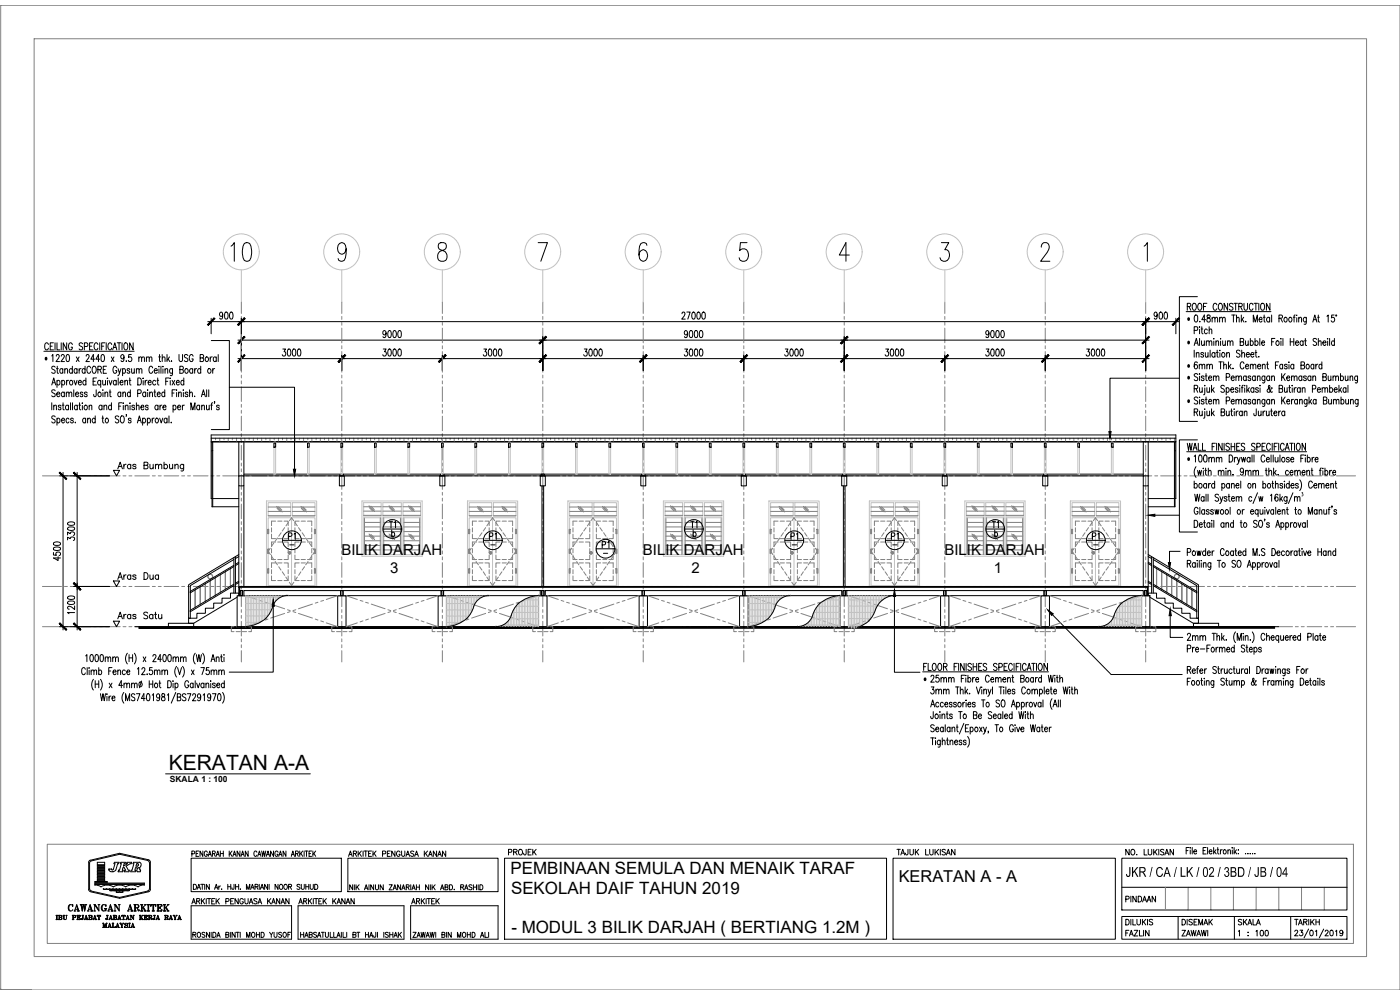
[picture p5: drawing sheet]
<svg xmlns="http://www.w3.org/2000/svg" width="420mm" height="297mm" viewBox="0 0 420 297" stroke-linecap="round" stroke-linejoin="round" font-family="sans-serif">
<defs><g id="words">
<text font-size="9.7" x="68.4" y="79.7">10</text>
<text font-size="6.3" x="50.6" y="231.2">KERATAN A-A</text>
<text font-size="5.3" x="179.9" y="165.8">P1</text>
<g font-size="5.1">
<text x="153.2" y="262.3">PEMBINAAN SEMULA DAN MENAIK TARAF</text>
<text x="153.4" y="268.2">SEKOLAH DAIF TAHUN 2019</text>
<text x="153.5" y="280">- MODUL 3 BILIK DARJAH ( BERTIANG 1.2M )</text>
</g>
<g font-size="4.9">
<text x="116.1" y="159.5">T1</text>
<text x="210.3" y="159.5" transform="rotate(-90 210.3 159.5)">T1</text>
<text x="300.9" y="159.5" transform="rotate(-90 300.9 159.5)">T1</text>
<text x="85.7" y="163">P1</text>
<text x="146.1" y="163">P1</text>
<text x="236.4" y="163">P1</text>
<text x="266.7" y="163">P1</text>
<text x="327" y="163">P1</text>
<text x="34.6" y="175">Aras Dua</text>
<text x="151.7" y="257.9">PROJEK</text>
<text x="269.7" y="264.8">KERATAN A - A</text>
<text x="370.8" y="278.7">SKALA</text>
</g>
<text font-size="4.6" x="337.9" y="263.1">JKR / CA / LK / 02 / 3BD / JB / 04</text>
<g font-size="4.5">
<text x="102.5" y="166.6">BILIK DARJAH</text>
<text x="193" y="166.6">BILIK DARJAH</text>
<text x="283.4" y="166.6">BILIK DARJAH</text>
<text x="117.1" y="172">3</text>
<text x="207.5" y="172">2</text>
<text x="298.3" y="172">1</text>
</g>
<text font-size="4" x="390.4" y="150.4">³</text>
<g font-size="3.8">
<text x="356.2" y="96.6">·</text>
<text x="356.2" y="103.7">·</text>
<text x="13.3" y="108.5">·</text>
<text x="356.2" y="110.7">·</text>
<text x="356.2" y="114.2">·</text>
<text x="356.2" y="121.2">·</text>
<text x="356.2" y="138.6">·</text>
<text x="277.1" y="204.7">·</text>
</g>
<g font-size="2.6">
<text x="86.1" y="164.7">-</text>
<text x="146.4" y="164.7">-</text>
<text x="180.3" y="167.2">-</text>
<text x="236.7" y="164.7">-</text>
<text x="267.1" y="164.7">-</text>
<text x="327.4" y="164.7">-</text>
</g>
<text font-size="2.5" x="51" y="234.6">SKALA 1 : 100</text>
</g></defs>
<!-- layer: A-STUMP -->
<path d="M71.9 176.2h272.4v1h-272.4z" fill="none" stroke="#c0c0c0" stroke-width=".3"/>
<!-- layer: A-GRID -->
<g fill="none" stroke="#808080" stroke-width=".3">
<path d="M72.4 90.7v3.4M72.4 94.9v.9M72.4 96.7v.9M72.4 98.5v4.4M102.6 90.7v3.4M102.6 94.9v.9M102.6 96.7v.9M102.6 98.5v4.4M132.8 90.7v3.4M132.8 94.9v.9M132.8 96.7v.9M132.8 98.5v4.4"/>
<path d="M162.9 90.7v3.4M162.9 94.9v.9M162.9 96.7v.9M162.9 98.5v4.4M193 90.7v3.4M193 94.9v.9M193 96.7v.9M193 98.5v4.4M223.2 90.7v3.4M223.2 94.9v.9M223.2 96.7v.9M223.2 98.5v4.4"/>
<path d="M253.4 90.7v3.4M253.4 94.9v.9M253.4 96.7v.9M253.4 98.5v4.4M283.5 90.7v3.4M283.5 94.9v.9M283.5 96.7v.9M283.5 98.5v4.4M313.7 90.7v3.4M313.7 94.9v.9M313.7 96.7v.9M313.7 98.5v4.4"/>
<path d="M343.8 90.7v3.4M343.8 94.9v.9M343.8 96.7v.9M343.8 98.5v4.4M72.4 103.7v.9M72.4 105.5v.9M72.4 107.3v4.4M72.4 112.6v.8M72.4 114.3v.9M72.4 116.1v4.4M102.6 103.7v.9M102.6 105.5v.9"/>
<path d="M102.6 107.3v4.4M102.6 112.6v.8M102.6 114.3v.9M102.6 116.1v4.4M132.8 103.7v.9M132.8 105.5v.9M132.8 107.3v4.4M132.8 112.6v.8M132.8 114.3v.9M132.8 116.1v4.4M162.9 103.7v.9M162.9 105.5v.9"/>
<path d="M162.9 107.3v4.4M162.9 112.6v.8M162.9 114.3v.9M162.9 116.1v4.4M193 103.7v.9M193 105.5v.9M193 107.3v4.4M193 112.6v.8M193 114.3v.9M193 116.1v4.4M223.2 103.7v.9M223.2 105.5v.9"/>
<path d="M223.2 107.3v4.4M223.2 112.6v.8M223.2 114.3v.9M223.2 116.1v4.4M253.4 103.7v.9M253.4 105.5v.9M253.4 107.3v4.4M253.4 112.6v.8M253.4 114.3v.9M253.4 116.1v4.4M283.5 103.7v.9M283.5 105.5v.9"/>
<path d="M283.5 107.3v4.4M283.5 112.6v.8M283.5 114.3v.9M283.5 116.1v4.4M313.7 103.7v.9M313.7 105.5v.9M313.7 107.3v4.4M313.7 112.6v.8M313.7 114.3v.9M313.7 116.1v4.4M343.8 103.7v.9M343.8 105.5v.9"/>
<path d="M343.8 107.3v4.4M343.8 112.6v.8M343.8 114.3v.9M343.8 116.1v4.4M72.4 121.3v.9M72.4 123.1v.9M72.4 124.9v4.3M72.4 130.1v.9M72.4 131.9v.8M72.4 133.6v4.4M72.4 138.9v.9M102.6 121.3v.9"/>
<path d="M102.6 123.1v.9M102.6 124.9v4.3M102.6 130.1v.9M102.6 131.9v.8M102.6 133.6v4.4M102.6 138.9v.9M132.8 121.3v.9M132.8 123.1v.9M132.8 124.9v4.3M132.8 130.1v.9M132.8 131.9v.8M132.8 133.6v4.4"/>
<path d="M132.8 138.9v.9M162.9 121.3v.9M162.9 123.1v.9M162.9 124.9v4.3M162.9 130.1v.9M162.9 131.9v.8M162.9 133.6v4.4M162.9 138.9v.9M193 121.3v.9M193 123.1v.9M193 124.9v4.3M193 130.1v.9"/>
<path d="M193 131.9v.8M193 133.6v4.4M193 138.9v.9M223.2 121.3v.9M223.2 123.1v.9M223.2 124.9v4.3M223.2 130.1v.9M223.2 131.9v.8M223.2 133.6v4.4M223.2 138.9v.9M253.4 121.3v.9M253.4 123.1v.9"/>
<path d="M253.4 124.9v4.3M253.4 130.1v.9M253.4 131.9v.8M253.4 133.6v4.4M253.4 138.9v.9M283.5 121.3v.9M283.5 123.1v.9M283.5 124.9v4.3M283.5 130.1v.9M283.5 131.9v.8M283.5 133.6v4.4M283.5 138.9v.9"/>
<path d="M313.7 121.3v.9M313.7 123.1v.9M313.7 124.9v4.3M313.7 130.1v.9M313.7 131.9v.8M313.7 133.6v4.4M313.7 138.9v.9M343.8 121.3v.9M343.8 123.1v.9M343.8 124.9v4.3M343.8 130.1v.9M343.8 131.9v.8"/>
<path d="M343.8 133.6v4.4M343.8 138.9v.9M12.7 142.8h5.8M19.3 142.8h.9M21.1 142.8h.9M22.9 142.8h4.4M28.2 142.8h.8M29.9 142.8h.9M31.7 142.8h4.4M36.9 142.8h.9M38.7 142.8h.9M40.5 142.8h4.3"/>
<path d="M45.7 142.8h.9M47.5 142.8h.9M49.2 142.8h4.4M54.5 142.8h.9M56.3 142.8h.8M58 142.8h4.4M63.3 142.8h.9M65.1 142.8h.9M66.8 142.8h4.4M72.1 142.8h.9M72.4 140.7v.8M72.4 142.4v4.4"/>
<path d="M72.4 147.7v.9M72.4 149.5v.9M72.4 151.2v4.4M72.4 156.5v.9M72.4 158.3v.9M73.9 142.8h.9M75.6 142.8h4.5M80.9 142.8h.9M82.7 142.8h.9M84.4 142.8h4.4M89.7 142.8h.9M91.5 142.8h.8"/>
<path d="M93.2 142.8h4.4M98.5 142.8h.9M100.2 142.8h.9M102 142.8h4.4M102.6 140.7v.8M102.6 142.4v4.4M102.6 147.7v.9M102.6 149.5v.9M102.6 151.2v4.4M102.6 156.5v.9M102.6 158.3v.9M107.3 142.8h.9"/>
<path d="M109.1 142.8h.8M110.8 142.8h4.4M116.1 142.8h.9M117.9 142.8h.8M119.6 142.8h4.4M124.9 142.8h.9M126.7 142.8h.9M128.4 142.8h4.4M132.8 140.7v.8M132.8 142.4v4.4M132.8 147.7v.9M132.8 149.5v.9"/>
<path d="M132.8 151.2v4.4M132.8 156.5v.9M132.8 158.3v.9M133.7 142.8h.9M135.5 142.8h.8M137.2 142.8h4.4M142.5 142.8h.9M144.2 142.8h.9M146 142.8h4.4M151.3 142.8h.8M153 142.8h.9M154.8 142.8h4.4"/>
<path d="M160.1 142.8h.9M161.8 142.8h.9M162.9 140.7v.8M162.9 142.4v4.4M162.9 147.7v.9M162.9 149.5v.9M162.9 151.2v4.4M162.9 156.5v.9M162.9 158.3v.9M163.6 142.8h4.4M168.9 142.8h.9M170.6 142.8h.9"/>
<path d="M172.4 142.8h4.4M177.7 142.8h.9M179.4 142.8h.9M181.2 142.8h4.4M186.5 142.8h.8M188.2 142.8h.9M190 142.8h4.4M193 140.7v.8M193 142.4v4.4M193 147.7v.9M193 149.5v.9M193 151.2v4.4"/>
<path d="M193 156.5v.9M193 158.3v.9M195.2 142.8h.9M197 142.8h.9M198.8 142.8h4.4M204 142.8h.9M205.8 142.8h.9M207.6 142.8h4.4M212.9 142.8h.8M214.6 142.8h.9M216.4 142.8h4.4M221.7 142.8h.8"/>
<path d="M223.2 140.7v.8M223.2 142.4v4.4M223.2 147.7v.9M223.2 149.5v.9M223.2 151.2v4.4M223.2 156.5v.9M223.2 158.3v.9M223.4 142.8h.9M225.2 142.8h4.4M230.5 142.8h.8M232.2 142.8h.9M234 142.8h4.4"/>
<path d="M239.2 142.8h.9M241 142.8h.9M242.7 142.8h4.4M248 142.8h.9M249.8 142.8h.9M251.5 142.8h4.4M253.4 140.7v.8M253.4 142.4v4.4M253.4 147.7v.9M253.4 149.5v.9M253.4 151.2v4.4M253.4 156.5v.9"/>
<path d="M253.4 158.3v.9M256.8 142.8h.9M258.6 142.8h.9M260.4 142.8h4.4M265.6 142.8h.9M267.4 142.8h.9M269.2 142.8h4.4M274.4 142.8h.9M276.2 142.8h.9M278 142.8h4.3M283.2 142.8h.9M283.5 140.7v.8"/>
<path d="M283.5 142.4v4.4M283.5 147.7v.9M283.5 149.5v.9M283.5 151.2v4.4M283.5 156.5v.9M283.5 158.3v.9M285 142.8h.9M286.7 142.8h4.4M292 142.8h.9M293.8 142.8h.8M295.5 142.8h4.4M300.8 142.8h.9"/>
<path d="M302.6 142.8h.8M304.3 142.8h4.4M309.6 142.8h.9M311.4 142.8h.9M313.1 142.8h4.4M313.7 140.7v.8M313.7 142.4v4.4M313.7 147.7v.9M313.7 149.5v.9M313.7 151.2v4.4M313.7 156.5v.9M313.7 158.3v.9"/>
<path d="M318.4 142.8h.9M320.2 142.8h.9M321.9 142.8h4.4M327.2 142.8h.9M329 142.8h.8M330.7 142.8h4.4M336 142.8h.9M337.7 142.8h.9M339.5 142.8h4.4M343.8 140.7v.8M343.8 142.4v4.4M343.8 147.7v.9"/>
<path d="M343.8 149.5v.9M343.8 151.2v4.4M343.8 156.5v.9M343.8 158.3v.9M344.8 142.8h.9M346.5 142.8h.9M348.3 142.8h4.4M353.6 142.8h.9M355.3 142.8h.9M357.1 142.8h4.4M362.4 142.8h.9M364.2 142.8h.8"/>
<path d="M365.9 142.8h4.4M371.2 142.8h.9M372.9 142.8h.9M374.7 142.8h4.4M380 142.8h.8M381.7 142.8h.9M383.5 142.8h4.4M388.7 142.8h.9M390.5 142.8h.9M392.3 142.8h4.4M397.6 142.8h.8M399.3 142.8h.9"/>
<path d="M401.1 142.8h5.7M12.7 176h5.8M19.3 176h.9M21.1 176h.9M22.9 176h4.4M28.2 176h.8M29.9 176h.9M31.7 176h4.4M49.2 176h4.4M54.5 176h.9M56.3 176h.8M58 176h4.4"/>
<path d="M63.3 176h.9M65.1 176h.9M66.8 176h4.4M72.1 176h.9M72.4 160v4.4M72.4 165.3v.9M72.4 167.1v.9M72.4 168.8v4.4M72.4 174.1v.9M72.4 175.8v.9M72.4 177.6v4.4M73.9 176h.9"/>
<path d="M75.6 176h4.5M80.9 176h.9M82.7 176h.9M84.4 176h4.4M89.7 176h.9M91.5 176h.8M93.2 176h4.4M98.5 176h.9M100.2 176h.9M102 176h4.4M102.6 160v4.4M102.6 165.3v.9"/>
<path d="M102.6 167.1v.9M102.6 168.8v4.4M102.6 174.1v.9M102.6 175.8v.9M102.6 177.6v4.4M107.3 176h.9M109.1 176h.8M110.8 176h4.4M116.1 176h.9M117.9 176h.8M119.6 176h4.4M124.9 176h.9"/>
<path d="M126.7 176h.9M128.4 176h4.4M132.8 160v4.4M132.8 165.3v.9M132.8 167.1v.9M132.8 168.8v4.4M132.8 174.1v.9M132.8 175.8v.9M132.8 177.6v4.4M133.7 176h.9M135.5 176h.8M137.2 176h4.4"/>
<path d="M142.5 176h.9M144.2 176h.9M146 176h4.4M151.3 176h.8M153 176h.9M154.8 176h4.4M160.1 176h.9M161.8 176h.9M162.9 160v4.4M162.9 165.3v.9M162.9 167.1v.9M162.9 168.8v4.4"/>
<path d="M162.9 174.1v.9M162.9 175.8v.9M162.9 177.6v4.4M163.6 176h4.4M168.9 176h.9M170.6 176h.9M172.4 176h4.4M177.7 176h.9M179.4 176h.9M181.2 176h4.4M186.5 176h.8M188.2 176h.9"/>
<path d="M190 176h4.4M193 160v4.4M193 165.3v.9M193 167.1v.9M193 168.8v4.4M193 174.1v.9M193 175.8v.9M193 177.6v4.4M195.2 176h.9M197 176h.9M198.8 176h4.4M204 176h.9"/>
<path d="M205.8 176h.9M207.6 176h4.4M212.9 176h.8M214.6 176h.9M216.4 176h4.4M221.7 176h.8M223.2 160v4.4M223.2 165.3v.9M223.2 167.1v.9M223.2 168.8v4.4M223.2 174.1v.9M223.2 175.8v.9"/>
<path d="M223.2 177.6v4.4M223.4 176h.9M225.2 176h4.4M230.5 176h.8M232.2 176h.9M234 176h4.4M239.2 176h.9M241 176h.9M242.7 176h4.4M248 176h.9M249.8 176h.9M251.5 176h4.4"/>
<path d="M253.4 160v4.4M253.4 165.3v.9M253.4 167.1v.9M253.4 168.8v4.4M253.4 174.1v.9M253.4 175.8v.9M253.4 177.6v4.4M256.8 176h.9M258.6 176h.9M260.4 176h4.4M265.6 176h.9M267.4 176h.9"/>
<path d="M269.2 176h4.4M274.4 176h.9M276.2 176h.9M278 176h4.3M283.2 176h.9M283.5 160v4.4M283.5 165.3v.9M283.5 167.1v.9M283.5 168.8v4.4M283.5 174.1v.9M283.5 175.8v.9M283.5 177.6v4.4"/>
<path d="M285 176h.9M286.7 176h4.4M292 176h.9M293.8 176h.8M295.5 176h4.4M300.8 176h.9M302.6 176h.8M304.3 176h4.4M309.6 176h.9M311.4 176h.9M313.1 176h4.4M313.7 160v4.4"/>
<path d="M313.7 165.3v.9M313.7 167.1v.9M313.7 168.8v4.4M313.7 174.1v.9M313.7 175.8v.9M313.7 177.6v4.4M318.4 176h.9M320.2 176h.9M321.9 176h4.4M327.2 176h.9M329 176h.8M330.7 176h4.4"/>
<path d="M336 176h.9M337.7 176h.9M339.5 176h4.4M343.8 160v4.4M343.8 165.3v.9M343.8 167.1v.9M343.8 168.8v4.4M343.8 174.1v.9M343.8 175.8v.9M343.8 177.6v4.4M344.8 176h.9M346.5 176h.9"/>
<path d="M348.3 176h4.4M353.6 176h.9M355.3 176h.9M357.1 176h4.4M362.4 176h.9M364.2 176h.8M365.9 176h4.4M371.2 176h.9M372.9 176h.9M374.7 176h4.4M380 176h.8M381.7 176h.9"/>
<path d="M383.5 176h4.4M388.7 176h.9M390.5 176h.9M392.3 176h4.4M397.6 176h.8M399.3 176h.9M401.1 176h5.7M12.7 188h5.8M19.3 188h.9M21.1 188h.9M22.9 188h4.4M28.2 188h.8"/>
<path d="M29.9 188h.9M31.7 188h4.4M36.9 188h.9M38.7 188h.9M40.5 188h4.3M45.7 188h.9M47.5 188h.9M49.2 188h4.4M54.5 188h.9M56.3 188h.8M58 188h4.4M63.3 188h.9"/>
<path d="M65.1 188h.9M66.8 188h4.4M72.1 188h.9M72.4 182.9v.9M72.4 184.6v.9M72.4 186.4v4.4M72.4 191.7v.9M72.4 193.4v.9M72.4 195.2v3.4M73.9 188h.9M75.6 188h4.5M80.9 188h.9"/>
<path d="M82.7 188h.9M84.4 188h4.4M89.7 188h.9M91.5 188h.8M93.2 188h4.4M98.5 188h.9M100.2 188h.9M102 188h4.4M102.6 182.9v.9M102.6 184.6v.9M102.6 186.4v4.4M102.6 191.7v.9"/>
<path d="M102.6 193.4v.9M102.6 195.2v3.4M107.3 188h.9M109.1 188h.8M110.8 188h4.4M116.1 188h.9M117.9 188h.8M119.6 188h4.4M124.9 188h.9M126.7 188h.9M128.4 188h4.4M132.8 182.9v.9"/>
<path d="M132.8 184.6v.9M132.8 186.4v4.4M132.8 191.7v.9M132.8 193.4v.9M132.8 195.2v3.4M133.7 188h.9M135.5 188h.8M137.2 188h4.4M142.5 188h.9M144.2 188h.9M146 188h4.4M151.3 188h.8"/>
<path d="M153 188h.9M154.8 188h4.4M160.1 188h.9M161.8 188h.9M162.9 182.9v.9M162.9 184.6v.9M162.9 186.4v4.4M162.9 191.7v.9M162.9 193.4v.9M162.9 195.2v3.4M163.6 188h4.4M168.9 188h.9"/>
<path d="M170.6 188h.9M172.4 188h4.4M177.7 188h.9M179.4 188h.9M181.2 188h4.4M186.5 188h.8M188.2 188h.9M190 188h4.4M193 182.9v.9M193 184.6v.9M193 186.4v4.4M193 191.7v.9"/>
<path d="M193 193.4v.9M193 195.2v3.4M195.2 188h.9M197 188h.9M198.8 188h4.4M204 188h.9M205.8 188h.9M207.6 188h4.4M212.9 188h.8M214.6 188h.9M216.4 188h4.4M221.7 188h.8"/>
<path d="M223.2 182.9v.9M223.2 184.6v.9M223.2 186.4v4.4M223.2 191.7v.9M223.2 193.4v.9M223.2 195.2v3.4M223.4 188h.9M225.2 188h4.4M230.5 188h.8M232.2 188h.9M234 188h4.4M239.2 188h.9"/>
<path d="M241 188h.9M242.7 188h4.4M248 188h.9M249.8 188h.9M251.5 188h4.4M253.4 182.9v.9M253.4 184.6v.9M253.4 186.4v4.4M253.4 191.7v.9M253.4 193.4v.9M253.4 195.2v3.4M256.8 188h.9"/>
<path d="M258.6 188h.9M260.4 188h4.4M265.6 188h.9M267.4 188h.9M269.2 188h4.4M274.4 188h.9M276.2 188h.9M278 188h4.3M283.2 188h.9M283.5 182.9v.9M283.5 184.6v.9M283.5 186.4v4.4"/>
<path d="M283.5 191.7v.9M283.5 193.4v.9M283.5 195.2v3.4M285 188h.9M286.7 188h4.4M292 188h.9M293.8 188h.8M295.5 188h4.4M300.8 188h.9M302.6 188h.8M304.3 188h4.4M309.6 188h.9"/>
<path d="M311.4 188h.9M313.1 188h4.4M313.7 182.9v.9M313.7 184.6v.9M313.7 186.4v4.4M313.7 191.7v.9M313.7 193.4v.9M313.7 195.2v3.4M318.4 188h.9M320.2 188h.9M321.9 188h4.4M327.2 188h.9"/>
<path d="M329 188h.8M330.7 188h4.4M336 188h.9M337.7 188h.9M339.5 188h4.4M343.8 182.9v.9M343.8 184.6v.9M343.8 186.4v4.4M343.8 191.7v.9M343.8 193.4v.9M343.8 195.2v3.4M344.8 188h.9"/>
<path d="M346.5 188h.9M348.3 188h4.4M353.6 188h.9M355.3 188h.9M357.1 188h4.4M362.4 188h.9M364.2 188h.8M365.9 188h4.4M371.2 188h.9M372.9 188h.9M374.7 188h4.4M380 188h.8"/>
<path d="M381.7 188h.9M383.5 188h4.4M388.7 188h.9M390.5 188h.9M392.3 188h4.4M397.6 188h.8M399.3 188h.9M401.1 188h5.7"/>
</g>
<!-- layer: A-DIM -->
<g fill="none" stroke="#000" stroke-width=".3">
<path d="M62.4 96.5h291.5M63.4 95.5v4.6M66.8 94.3l-.2 .6a.58 .58 0 0 1-.7-.6 .58 .58 0 0 1 .7-.5l.2 .5a1.02 1.02 0 0 1-.5 1.4l-.3-.3M67.6 93.8l.2-.2a1.28 1.28 0 0 1 .2 2.1h-.2a1.69 1.69 0 0 1-.2-1.9zM69.1 93.8h.6l.2 .8a.9 .9 0 0 1-.6 1.1 1.54 1.54 0 0 1-.2-1.9zM72.4 95.5v15.7M115.9 99.9l-.3 .5a.57 .57 0 0 1-.7-.5 .57 .57 0 0 1 .7-.6l.3 .6a1.02 1.02 0 0 1-.6 1.4l-.4-.3M116.6 99.3h.6l.2 .8a.9 .9 0 0 1-.6 1.2 1.54 1.54 0 0 1-.2-2zM118.1 99.3l.3-.1a1.23 1.23 0 0 1 0 2.1 1.61 1.61 0 0 1-.3-2zM119.6 99.3l.4-.1a1.52 1.52 0 0 1 0 2.1h-.2a1.54 1.54 0 0 1-.2-2zM204.7 94.1v-.3a.48 .48 0 0 1 .7-.1 .48 .48 0 0 1 .1 .7l-.9 1.3h1.1M206.1 93.6h1l-.7 2.1"/>
<path d="M206.3 99.9l-.2 .5a.58 .58 0 0 1-.7-.5 .58 .58 0 0 1 .7-.6l.2 .6a1.02 1.02 0 0 1-.6 1.4l-.3-.3M207.1 99.3l.4-.1a1.52 1.52 0 0 1 0 2.1h-.2a1.54 1.54 0 0 1-.2-2zM207.9 93.8h.5l.3 .8a.9 .9 0 0 1-.6 1.1 1.54 1.54 0 0 1-.2-1.9zM208.6 99.3h.6l.2 .8a.9 .9 0 0 1-.6 1.2 1.61 1.61 0 0 1-.2-2zM209.3 93.8l.2-.2a1.28 1.28 0 0 1 .2 2.1h-.4l-.1-.3zM210.1 99.3l.2-.1a1.28 1.28 0 0 1 .2 2.1h-.2a1.69 1.69 0 0 1-.2-2zM210.9 93.8l.3-.2a1.52 1.52 0 0 1 0 2.1h-.1a1.54 1.54 0 0 1-.2-1.9zM296.8 99.9l-.2 .5a.58 .58 0 0 1-.8-.5 .58 .58 0 0 1 .8-.6l.2 .6a1.02 1.02 0 0 1-.6 1.4l-.3-.3M297.6 99.3l.3-.1a1.52 1.52 0 0 1 0 2.1h-.1a1.54 1.54 0 0 1-.2-2zM299 99.3h.7l.2 .8a.9 .9 0 0 1-.6 1.2 1.61 1.61 0 0 1-.3-2zM300.6 99.3l.2-.1a1.28 1.28 0 0 1 .1 2.1l-.3-.1-.2-.3zM343.8 95.5v15.7"/>
<path d="M347.3 94.3l-.2 .6a.58 .58 0 0 1-.8-.6 .58 .58 0 0 1 .8-.5l.2 .5a1.02 1.02 0 0 1-.6 1.4l-.3-.3M348.1 93.8l.2-.2a1.28 1.28 0 0 1 .1 2.1h-.1a1.69 1.69 0 0 1-.2-1.9zM349.6 93.8h.6l.2 .8-.2 1.1h-.4a1.54 1.54 0 0 1-.2-1.9zM352.9 95.5v4.6M71.4 102.1h273.4M71.4 107.6h273.4M84.9 104.7h.8l-.4 .8a.6 .6 0 0 1 .5 .9 .6 .6 0 0 1-1.1 0M86.4 104.8l.3-.1a1.23 1.23 0 0 1 0 2.1h-.3l-.2-.9zM88 104.8l.3-.1a1.51 1.51 0 0 1 0 2.1h-.3l-.2-.4-.1-.8zM89.5 104.8h.6l.1 .3v1.3l-.4 .4h-.3l-.2-.4zM102.6 106.6v4.6M115 104.7h.9l-.5 .8a.6 .6 0 0 1 .5 .9 .6 .6 0 0 1-1 0"/>
<path d="M116.6 104.8h.6l.2 .8-.2 1.2h-.2h-.4l-.2-.9zM118.1 104.8l.3-.1a1.23 1.23 0 0 1 0 2.1h-.3l-.2-.9zM119.6 104.8l.4-.1a1.51 1.51 0 0 1 0 2.1h-.4l-.1-.4-.1-.8zM132.8 106.6v4.6M145.2 104.7h.8l-.5 .8a.6 .6 0 0 1 .6 .9 .6 .6 0 0 1-1.1 0M146.8 104.8h.6l.2 .8-.2 1.2h-.4a1.74 1.74 0 0 1-.2-2zM148.3 104.8h.6l.2 .8-.2 1.2h-.3h-.3l-.3-.9zM149.8 104.8l.2-.1a1.23 1.23 0 0 1 0 2.1h-.2l-.2-.9zM162.9 101v10.2M175.3 104.7h.9l-.5 .8a.61 .61 0 0 1 .5 1 .61 .61 0 0 1-1-.1M176.9 104.8h.6l.2 .3v1.3l-.4 .4h-.4l-.1-.4zM178.4 104.8h.6l.3 .8-.3 1.2h-.4a1.74 1.74 0 0 1-.2-2z"/>
<path d="M180 104.8h.6l.2 .8-.2 1.2h-.3h-.3l-.3-.9zM193 106.6v4.6M205.5 104.7h.8l-.4 .8a.6 .6 0 0 1 .5 .9 .6 .6 0 0 1-1 0M207.1 104.8l.4-.1a1.51 1.51 0 0 1 0 2.1h-.4l-.2-.4-.1-.8zM208.6 104.8h.6l.1 .3v1.3l-.3 .4h-.4l-.2-.4zM210.1 104.8h.6l.2 .8-.2 1.2h-.4a1.74 1.74 0 0 1-.2-2zM223.2 106.6v4.6M235.7 104.7h.8l-.4 .8a.6 .6 0 0 1 .4 .9 .6 .6 0 0 1-1 0M237.2 104.8h.6l.2 .3v1.3l-.4 .4h-.4l-.1-.4zM238.8 104.8l.3-.1a1.51 1.51 0 0 1 0 2.1h-.3l-.2-.4-.1-.8zM240.2 104.8h.7l.1 .3v1.3l-.4 .4h-.4l-.1-.4zM253.4 101v10.2"/>
<path d="M265.8 104.7h.9l-.5 .8a.61 .61 0 0 1 .5 1 .61 .61 0 0 1-1.1-.1M267.4 104.8h.6l.1 .3v1.3l-.3 .4h-.4l-.1-.4zM268.9 104.8h.6l.2 .3v1.3l-.4 .4h-.4l-.1-.4zM270.4 104.8l.4-.1a1.51 1.51 0 0 1 0 2.1h-.4l-.1-.4-.1-.8zM283.5 106.6v4.6M296 104.7h.8l-.5 .8a.6 .6 0 0 1 .6 .9 .6 .6 0 0 1-1.1 0M297.6 104.8l.3-.1a1.51 1.51 0 0 1 0 2.1h-.3l-.2-.4-.1-.8zM299 104.8h.7l.1 .3v1.3l-.4 .4h-.4l-.1-.4zM300.6 104.8h.6l.1 .3v1.3l-.4 .4h-.3l-.2-.4zM313.7 106.6v4.6M326.1 104.7h.8l-.4 .8a.6 .6 0 0 1 .5 .9 .6 .6 0 0 1-1 0M327.7 104.8l.3-.1a1.23 1.23 0 0 1 0 2.1h-.3l-.2-.9z"/>
<path d="M329.2 104.8l.4-.1a1.51 1.51 0 0 1 0 2.1h-.4l-.1-.4-.1-.8zM330.7 104.8h.6l.2 .3v1.3l-.4 .4h-.4l-.1-.4zM35.6 140h.9M37.2 139.3v1.4M37.8 139.3l-.4 .1-.2 .5M39.2 139.6a.58 .58 0 0 0-.8 0 .58 .58 0 0 0 0 .8 .58 .58 0 0 0 .8 0M39.2 139.3v1.4M40.8 139.6a.53 .53 0 0 0-.5-.3 .53 .53 0 0 0-.5 .3l1 .7-.3 .4-.6-.1-.1-.2M44 139.6l.4 .4-.2 .6-1 .1v-2l1.1 .1-.1 .7-1 .1M45 139.3l.1 1.3 .5 .1 .4-.4M46 139.3v1.4M46.7 139.7l.4-.4 .4 .1 .1 1.3"/>
<path d="M46.7 139.3v1.4M47.6 139.7l.4-.4 .5 .1 .1 1.3M49.2 139.6a.6 .6 0 0 1 .9-.1 .6 .6 0 0 1 0 .9 .6 .6 0 0 1-.9 0M49.2 138.7v2M50.9 139.3l.1 1.3 .4 .1 .4-.4M51.8 139.3v1.4M52.5 139.7l.5-.4 .4 .1 .1 1.3M52.5 139.3v1.4M55.1 139.3l-.1 1.8-.3 .2h-.4M55.1 139.6a.6 .6 0 0 0-.9-.1 .6 .6 0 0 0 0 .9 .6 .6 0 0 0 .9 0M17.9 142.8h15M18.9 141.8v47.2"/>
<path d="M20.4 158.3l.8-.2a.94 .94 0 0 1 1.2 .4v.2a1.28 1.28 0 0 1-2.1-.2zM20.4 156.8l.8-.2a.9 .9 0 0 1 1.2 .6 1.41 1.41 0 0 1-2.1 0zM23.2 141.8v47.2M34 141.1h1.9l-.9 1.7zM35.3 140.7l.8-2 .6 2M16 165.8v.7l.9 .1a.62 .62 0 0 1 .5-1 .62 .62 0 0 1 .5 1l-.2 .1M16.1 164.3l1.6-.1 .4 .1 .1 .4-.5 .4h-1.2l-.4-.1zM16.1 162.8l.8-.2 .8 .1 .4 .1 .1 .4a1.51 1.51 0 0 1-2.2 0zM17.4 167v1.2l-1.4-.8h2.2M20.3 162v-.8l.8 .4a.61 .61 0 0 1 .9-.5 .61 .61 0 0 1 0 1.1M20.3 160.5v-.8l.8 .4a.61 .61 0 0 1 .9-.5 .61 .61 0 0 1 0 1M20.4 179l.8-.2a.9 .9 0 0 1 1.2 .6 1.41 1.41 0 0 1-2.1 0z"/>
<path d="M22.1 176h10.8M17.9 188h15M20.4 180.5l.8-.2a.94 .94 0 0 1 1.2 .4v.2a1.28 1.28 0 0 1-2.1-.2zM22.4 181.8v1.1l-1.3-.9a.46 .46 0 0 0-.7 .1 .46 .46 0 0 0 .3 .7h.1M22.4 183.8h-2.1l.4 .3M34 186.4h1.9l-.9 1.6zM35.3 185.7l.8-2 .6 2M35.6 185h.9M37.2 184.3v1.4M37.8 184.3l-.4 .1-.2 .5M39.2 184.6a.59 .59 0 0 0-.8 0 .59 .59 0 0 0 0 .8 .59 .59 0 0 0 .8 0M39.2 184.3v1.4"/>
<path d="M40.8 184.6l-.3-.3-.7 .3 .9 .5v.5l-.5 .1-.4-.3M44.3 184l-.4-.3-.6 .1-.1 .5 1 .5 .1 .6-.4 .3-.8-.3M45.9 184.6a.61 .61 0 0 0-.9 0 .61 .61 0 0 0 0 .8 .61 .61 0 0 0 .9 0M45.9 184.3v1.4M46.4 184.3h.6M46.7 183.7v1.6v.3l.4 .1M47.6 184.3l.1 1.3 .4 .1 .5-.4M48.6 184.3v1.4"/>
</g>
<!-- layer: 0 -->
<g fill="#000" stroke="#000" stroke-width=".3">
<path d="M64.3 95.4l-1.8 2.2 2-2zM64.3 95.4l-1.8 2.2-.2-.2z"/>
<path d="M71.3 97.4l.2 .2 1.8-2.2zM73.3 95.4l.2 .2-2 2z"/>
<path d="M73.3 95.4l-1.8 2.2 2-2zM73.3 95.4l-1.8 2.2-.2-.2z"/>
<path d="M342.7 97.4l.2 .2 1.9-2.2zM344.8 95.4l.2 .2-2.1 2z"/>
<path d="M344.8 95.4l-1.9 2.2 2.1-2zM342.7 97.4l2.1-2-1.9 2.2z"/>
<path d="M351.8 97.4l.2 .2 1.8-2.2zM353.8 95.4l.2 .2-2 2z"/>
<path d="M73.3 101l-1.8 2.2 2-2zM73.3 101l-1.8 2.2-.2-.3z"/>
<path d="M73.3 106.5l-1.8 2.2 2-2zM73.3 106.5l-1.8 2.2-.2-.2z"/>
<path d="M101.5 108.5l.2 .2 1.8-2.2zM103.5 106.5l.2 .2-2 2z"/>
<path d="M103.5 106.5l-1.8 2.2 2-2zM103.5 106.5l-1.8 2.2-.2-.2z"/>
<path d="M131.6 108.5l.2 .2 1.8-2.2zM133.6 106.5l.3 .2-2.1 2z"/>
<path d="M133.6 106.5l-1.8 2.2 2.1-2zM133.6 106.5l-1.8 2.2-.2-.2z"/>
<path d="M161.8 102.9l.2 .3 1.8-2.2zM163.8 101l.2 .2-2 2z"/>
<path d="M163.8 106.5l-2 2 .2 .2zM163.8 106.5l.2 .2-2 2z"/>
<path d="M163.8 101l-1.8 2.2 2-2zM161.8 102.9l2-1.9-1.8 2.2z"/>
<path d="M163.8 106.5l-1.8 2.2 2-2zM163.8 106.5l-1.8 2.2-.2-.2z"/>
<path d="M191.9 108.5l.3 .2 1.8-2.2zM194 106.5l.2 .2-2 2z"/>
<path d="M194 106.5l-1.8 2.2 2-2zM194 106.5l-1.8 2.2-.3-.2z"/>
<path d="M224.1 106.5l-2 2 .2 .2zM224.1 106.5l.2 .2-2 2z"/>
<path d="M224.1 106.5l-1.8 2.2 2-2zM224.1 106.5l-1.8 2.2-.2-.2z"/>
<path d="M252.3 102.9l.2 .3 1.8-2.2zM254.3 101l.2 .2-2 2z"/>
<path d="M254.3 106.5l-2 2 .2 .2zM254.3 106.5l.2 .2-2 2z"/>
<path d="M254.3 101l-1.8 2.2 2-2zM254.3 101l-1.8 2.2-.2-.3z"/>
<path d="M254.3 106.5l-1.8 2.2 2-2zM254.3 106.5l-1.8 2.2-.2-.2z"/>
<path d="M282.4 108.5l.2 .2 1.8-2.2zM284.4 106.5l.2 .2-2 2z"/>
<path d="M284.4 106.5l-1.8 2.2 2-2zM284.4 106.5l-1.8 2.2-.2-.2z"/>
<path d="M314.6 106.5l-2 2 .2 .2zM314.6 106.5l.2 .2-2 2z"/>
<path d="M314.6 106.5l-1.8 2.2 2-2zM314.6 106.5l-1.8 2.2-.2-.2z"/>
<path d="M342.7 102.9l.2 .3 1.9-2.2zM344.8 101l.2 .2-2.1 2z"/>
<path d="M342.7 108.5l.2 .2 1.9-2.2zM344.8 106.5l.2 .2-2.1 2z"/>
<path d="M17.8 141.9l2 2 .2-.2zM17.8 141.9l.2-.2 2 2z"/>
<path d="M22.1 141.9l1.9 2 .3-.2zM22.1 141.9l.2-.2 2 2z"/>
<path d="M22.3 174.8l-.2 .2 2.2 1.9zM22.1 175l2.2 1.9-.3 .2z"/>
<path d="M22.1 175l1.9 2.1 .3-.2zM22.1 175l.2-.2 2 2.1z"/>
<path d="M18 186.9l-.2 .2 2.2 1.8zM17.8 187.1l2.2 1.8-.2 .2z"/>
<path d="M22.3 186.9l-.2 .2 2.2 1.8zM22.1 187.1l2.2 1.8-.3 .2z"/>
</g>
<!-- layer: A-GRID BALL -->
<g fill="none" stroke="#c0c0c0" stroke-width=".3">
<path d="M72.4 81v9.7M102.6 81v9.7M132.8 81v9.7M162.9 81v9.7M193 81v9.7M223.2 81v9.7M253.4 81v9.7M283.5 81v9.7M313.7 81v9.7M343.8 81v9.7"/>
<circle cx="102.6" cy="75.6" r="5.4"/>
<circle cx="132.7" cy="75.6" r="5.4"/>
<circle cx="162.9" cy="75.6" r="5.4"/>
<circle cx="193" cy="75.6" r="5.4"/>
<circle cx="223.2" cy="75.6" r="5.4"/>
<circle cx="253.3" cy="75.6" r="5.4"/>
<circle cx="283.5" cy="75.6" r="5.4"/>
<circle cx="313.7" cy="75.6" r="5.4"/>
<circle cx="343.8" cy="75.6" r="5.4"/>
</g>
<path d="M103.9 74.7l-.6 1.3-.6 .3a1.78 1.78 0 0 1-1.4-1.8 1.78 1.78 0 0 1 1.4-1.7l.6 .3a5.1 5.1 0 0 1 0 5 1.11 1.11 0 0 1-1.8-.5M131.7 73.1a1.23 1.23 0 0 0 .5 1.8 1.99 1.99 0 0 1 1.8 1.1 1.99 1.99 0 0 1-.3 2.1 1.53 1.53 0 0 1-2 0 1.53 1.53 0 0 1-.2-2.1l.5-.5a2.34 2.34 0 0 0 1.9-1.3l-.2-1.1-.6-.3zM161.5 72.8h2.8l-2 5.6M194.1 73.6l-.1-.5-.6-.3-1 .3a6.8 6.8 0 0 0-.5 4.5l.5 .5 .6 .3a1.77 1.77 0 0 0 1.4-1.7 1.77 1.77 0 0 0-1.4-1.8l-1.1 .8-.1 .8M224.2 72.8h-2l-.2 2.4a1.55 1.55 0 0 1 2-.3 1.55 1.55 0 0 1 .6 1.9 1.42 1.42 0 0 1-1.1 1.6 1.42 1.42 0 0 1-1.7-1.1M254.9 76.5h-3l2-3.7v5.6M282.5 72.8h2.2l-1.2 2.1h.6a2 2 0 0 1-.4 3.5 1.25 1.25 0 0 1-1.6-1.1M312.5 74.2a1.35 1.35 0 0 1 .8-1.4h.8a1.79 1.79 0 0 1 .2 2.9l-2 2.7h2.8M343.4 73.9l.9-1.1v5.6" fill="none" stroke="#000" stroke-width=".3"/>
<!-- layer: A-RC -->
<path d="M71.7 142.8h1.5v3h-1.5zM101.9 142.8h1.4v3h-1.4zM132 142.8h1.5v3h-1.5zM162.1 142.8h1.6v3h-1.6zM192.3 142.8h1.5v3h-1.5zM222.5 142.8h1.5v3h-1.5zM252.6 142.8h1.5v3h-1.5zM282.8 142.8h1.5v3h-1.5zM312.9 142.8h1.6v3h-1.6zM343.1 142.8h1.5v3h-1.5zM40.5 188h343.2" fill="none" stroke="#000" stroke-width=".3"/>
<path d="M41.7 188v.5l340.8-.5zM41.7 188.5l340.8-.5v.5z" fill="#000" stroke="#000" stroke-width=".3"/>
<!-- layer: wall -->
<path d="M71.7 132.6v10.2M73.2 132.6v10.2M343.1 132.6v10.2M344.6 132.6v10.2M71.7 145.8v30.2M73.2 145.8v30.2M343.1 145.8v30.2M344.6 145.8v30.2" fill="none" stroke="#000" stroke-width=".3"/>
<!-- layer: frame -->
<path d="M162.6 145.8v30.2M163.2 145.8v30.2M253.1 145.8v30.2M253.6 145.8v30.2" fill="none" stroke="#000" stroke-width=".3"/>
<!-- layer: A-pintu -->
<g fill="none" stroke="#808080" stroke-width=".3">
<path d="M80.3 158.8h.3v1.3h-.3zM80.5 152.1h6.7M80.5 153.4h6.7M80.5 154.8h6.7M81.5 158.4v1.2M82.7 156.4h-1.2v1.3M83.4 156.4h1.2M84.4 159.8l-.7 1.1M85.3 156.4h1.2v1.3M86.5 156.7l-.7 1.1M86.9 156.2l.6-.9 .6 .9M87.8 152.1h6.7"/>
<path d="M87.8 153.4h6.7M87.8 154.8h6.7M88.5 156.7l.7 1.1M89.8 156.4h-1.3v1.3M90.4 156.4h1.3M92.3 156.4h1.3v1.3M93.6 158.4v1.2M94.4 158.8h.3v1.3h-.3zM140.6 158.8h.4v1.3h-.4zM140.8 152.1h6.8M140.8 153.4h6.8M140.8 154.8h6.8"/>
<path d="M141.8 158.4v1.2M143 156.4h-1.2v1.3M143.7 156.4h1.2M144.7 159.8l-.8 1.1M145.5 156.4h1.3v1.3M146.8 156.7l-.7 1.1M147.2 156.2l.6-.9 .7 .9M148.1 152.1h6.8M148.1 153.4h6.8M148.1 154.8h6.8M148.8 156.7l.7 1.1M150.1 156.4h-1.3v1.3"/>
<path d="M150.7 156.4h1.3M152.6 156.4h1.2v1.3M153.8 158.4v1.2M154.7 158.8h.3v1.3h-.3zM170.8 158.8h.3v1.3h-.3zM170.9 152.1h6.8M170.9 153.4h6.8M170.9 154.8h6.8M172 158.4v1.2M173.2 156.4h-1.2v1.3M173.8 156.4h1.3M174.8 159.8l-.7 1.1"/>
<path d="M175.7 156.4h1.3v1.3M175.9 158.3l-.7 1M177 158.4v1.2M177 156.7l-.7 1.1M177.3 156.2l.7-.9 .6 .9M178.2 152.1h6.8M178.2 153.4h6.8M178.2 154.8h6.8M179 158.4v1.2M179 156.7l.7 1.1M180 158.3l.8 1M180.3 156.4h-1.3v1.3"/>
<path d="M180.9 156.4h1.2M182.8 156.4h1.2v1.3M184 158.4v1.2M184.8 158.8h.4v1.3h-.4zM231.1 158.8h.3v1.3h-.3zM231.3 152.1h6.7M231.3 153.4h6.7M231.3 154.8h6.7M232.3 158.4v1.2M233.5 156.4h-1.2v1.3M234.1 156.4h1.3M235.1 159.8l-.7 1.1"/>
<path d="M236.1 156.4h1.2v1.3M237.3 156.7l-.7 1.1M237.7 156.2l.6-.9 .6 .9M238.5 152.1h6.8M238.5 153.4h6.8M238.5 154.8h6.8M239.3 156.7l.7 1.1M240.5 156.4h-1.2v1.3M241.2 156.4h1.2M243.1 156.4h1.2v1.3M244.3 158.4v1.2M245.2 158.8h.3v1.3h-.3z"/>
<path d="M261.3 158.8h.3v1.3h-.3zM261.4 152.1h6.8M261.4 153.4h6.8M261.4 154.8h6.8M262.4 158.4v1.2M263.7 156.4h-1.3v1.3M264.3 156.4h1.3M265.3 159.8l-.7 1.1M266.2 156.4h1.3v1.3M267.5 156.7l-.8 1.1M267.8 156.2l.6-.9 .7 .9M268.7 152.1h6.8"/>
<path d="M268.7 153.4h6.8M268.7 154.8h6.8M269.5 156.7l.7 1.1M270.7 156.4h-1.2v1.3M271.4 156.4h1.2M273.2 156.4h1.3v1.3M274.5 158.4v1.2M275.3 158.8h.3v1.3h-.3zM321.6 158.8h.3v1.3h-.3zM321.7 152.1h6.8M321.7 153.4h6.8M321.7 154.8h6.8"/>
<path d="M322.7 158.4v1.2M324 156.4h-1.3v1.3M324.6 156.4h1.3M325.6 159.8l-.7 1.1M326.5 156.4h1.2v1.3M327.8 156.7l-.7 1.1M328.1 156.2l.7-.9 .6 .9M329 152.1h6.8M329 153.4h6.8M329 154.8h6.8M329.8 156.7l.7 1.1M331 156.4h-1.2v1.3"/>
<path d="M331.6 156.4h1.3M333.5 156.4h1.3v1.3M334.8 158.4v1.2M335.6 158.8h.4v1.3h-.4zM80.3 164.7h.3v1.4h-.3zM80.3 170.6h.3v1.4h-.3zM80.5 176h14M81.1 164.5l-.6 .9 .7 1M81.5 160.3v1.3h1.2M81.5 166.5v1.4h1.2M81.5 172.8v1.4h1.2M81.5 164.6v1.3"/>
<path d="M81.5 170.9v1.3M81.5 166.9l.7 1.1M82.6 168.5l.7 1M82.7 162.6h-1.2v1.4l.7-1.1M82.7 168.9h-1.2v1.4M83.3 161.4l-.7 1M83.4 162.6h1.2M83.4 168.9h1.2M83.4 167.9h1.2M83.4 174.2h1.2M83.4 161.6h1.2M83.7 170l.6 1.1"/>
<path d="M84.7 171.6l.7 1M85.3 168.9h1.2v1.4M85.8 173.1l.7 1.1M86.5 166.5v1.4h-1.2M86.5 172.8v1.4h-1.2M86.5 164.6v1.3M86.5 170.9v1.3M86.8 174.7l.7 1 .7-1M86.9 165.8v.1M88.5 166.5v1.4h1.3M88.5 172.8v1.4h1.3M88.5 164.6v1.3"/>
<path d="M88.5 170.9v1.3M89.2 173.1l-.6 1.1M89.8 168.9h-1.3v1.4M90.3 171.6l-.7 1M90.4 168.9h1.3M90.4 167.9h1.3M90.4 174.2h1.3M91.4 170l-.7 1.1M91.7 161.4l.8 1M92.3 162.6h1.3v1.4l-.8-1.1M92.3 168.9h1.3v1.4M92.5 168.5l-.8 1"/>
<path d="M93.5 166.9l-.7 1.1M93.6 160.3v1.3h-1.3M93.6 166.5v1.4h-1.3M93.6 172.8v1.4h-1.3M93.6 164.6v1.3M93.6 170.9v1.3M93.9 164.5l.6 .9-.6 1M94.4 164.7h.3v1.4h-.3zM94.4 170.6h.3v1.4h-.3zM140.6 164.7h.4v1.4h-.4zM140.6 170.6h.4v1.4h-.4zM140.8 176h14.1"/>
<path d="M141.4 164.5l-.6 .9 .7 1M141.8 160.3v1.3h1.2M141.8 166.5v1.4h1.2M141.8 172.8v1.4h1.2M141.8 164.6v1.3M141.8 170.9v1.3M141.8 166.9l.7 1.1M142.9 168.5l.7 1M143 162.6h-1.2v1.4l.7-1.1M143 168.9h-1.2v1.4M143.6 161.4l-.7 1M143.7 162.6h1.2"/>
<path d="M143.7 168.9h1.2M143.7 167.9h1.2M143.7 174.2h1.2M143.7 161.6h1.2M143.9 170l.8 1.1M145 171.6l.7 1M145.5 168.9h1.3v1.4M146.1 173.1l.7 1.1M146.8 166.5v1.4h-1.3M146.8 172.8v1.4h-1.3M146.8 164.6v1.3M146.8 170.9v1.3"/>
<path d="M147.2 174.7l.6 1 .7-1M147.2 165.8v.1M148.8 166.5v1.4h1.3M148.8 172.8v1.4h1.3M148.8 164.6v1.3M148.8 170.9v1.3M149.6 173.1l-.8 1.1M150.1 168.9h-1.3v1.4M150.6 171.6l-.7 1M150.7 167.9h1.3M150.7 174.2h1.3M150.7 168.9h1.3"/>
<path d="M151.7 170l-.7 1.1M152.1 161.4l.7 1M152.6 162.6h1.2v1.4M152.6 168.9h1.2v1.4M152.8 168.5l-.7 1M153.2 162.9l.7 1.1M153.8 160.3v1.3h-1.2M153.8 166.5v1.4h-1.2M153.8 172.8v1.4h-1.2M153.8 164.6v1.3M153.8 170.9v1.3M153.8 166.9l-.7 1.1"/>
<path d="M154.2 164.5l.7 .9-.7 1M154.7 164.7h.3v1.4h-.3zM154.7 170.6h.3v1.4h-.3zM170.8 164.7h.3v1.4h-.3zM170.8 170.6h.3v1.4h-.3zM170.9 176h14.1M171.6 164.5l-.7 .9 .7 1M172 160.3v1.3h1.2M172 166.5v1.4h1.2M172 172.8v1.4h1.2M172 164.6v1.3M172 170.9v1.3"/>
<path d="M172 166.9l.7 1.1M173.1 168.5l.6 1M173.2 162.6h-1.2v1.4l.7-1.1M173.2 168.9h-1.2v1.4M173.7 161.4l-.7 1M173.8 162.6h1.3M173.8 168.9h1.3M173.8 167.9h1.3M173.8 174.2h1.3M173.8 161.6h1.3M174.1 170l.7 1.1M175.2 171.6l.7 1"/>
<path d="M175.7 162.6h1.3v1.4M175.7 168.9h1.3v1.4M176.2 173.1l.8 1.1M177 160.3v1.3h-1.3M177 166.5v1.4h-1.3M177 172.8v1.4h-1.3M177 164.6v1.3M177 170.9v1.3M177.3 174.7l.7 1 .6-1M177.4 165.8v.1M179 170.9v1.3M179 166.5v1.4h1.3"/>
<path d="M179 172.8v1.4h1.3M179.7 173.1l-.7 1.1M180.3 168.9h-1.3v1.4M180.8 171.6l-.7 1M180.9 174.2h1.2M180.9 168.9h1.2M181.9 170l-.8 1.1M182.8 168.9h1.2v1.4M182.9 168.5l-.7 1M184 172.8v1.4h-1.2M184 170.9v1.3M184.8 170.6h.4v1.4h-.4z"/>
<path d="M231.1 164.7h.3v1.4h-.3zM231.1 170.6h.3v1.4h-.3zM231.3 176h14M231.9 164.5l-.6 .9 .6 1M232.3 160.3v1.3h1.2M232.3 166.5v1.4h1.2M232.3 172.8v1.4h1.2M232.3 164.6v1.3M232.3 170.9v1.3M232.3 166.9l.7 1.1M233 162.9l-.8 1.1M233.3 168.5l.8 1"/>
<path d="M233.5 162.6h-1.2v1.4M233.5 168.9h-1.2v1.4M234.1 161.4l-.8 1M234.1 162.6h1.3M234.1 168.9h1.3M234.1 167.9h1.3M234.1 174.2h1.3M234.1 161.6h1.3M234.4 170l.7 1.1M235.5 171.6l.7 1M236.1 168.9h1.2v1.4M236.6 173.1l.7 1.1"/>
<path d="M237.3 166.5v1.4h-1.2M237.3 172.8v1.4h-1.2M237.3 164.6v1.3M237.3 170.9v1.3M237.6 174.7l.7 1 .7-1M237.7 165.8v.1M239.3 164.6v1.3M239.3 170.9v1.3M239.3 166.5v1.4h1.2M239.3 172.8v1.4h1.2M240 173.1l-.7 1.1M240.5 168.9h-1.2v1.4"/>
<path d="M241.1 171.6l-.7 1M241.2 162.6h1.2M241.2 168.9h1.2M241.2 167.9h1.2M241.2 174.2h1.2M241.2 161.6h1.2M242.2 170l-.7 1.1M242.5 161.4l.7 1M243.1 162.6h1.2v1.4M243.1 168.9h1.2v1.4M243.2 168.5l-.7 1M243.6 162.9l.7 1.1"/>
<path d="M244.3 160.3v1.3h-1.2M244.3 166.5v1.4h-1.2M244.3 172.8v1.4h-1.2M244.3 164.6v1.3M244.3 170.9v1.3M244.3 166.9l-.7 1.1M244.7 164.5l.6 .9-.7 1M245.2 164.7h.3v1.4h-.3zM245.2 170.6h.3v1.4h-.3zM261.3 164.7h.3v1.4h-.3zM261.3 170.6h.3v1.4h-.3zM261.4 176h14.1"/>
<path d="M262 164.5l-.6 .9 .7 1M262.4 160.3v1.3h1.3M262.4 166.5v1.4h1.3M262.4 172.8v1.4h1.3M262.4 164.6v1.3M262.4 170.9v1.3M262.5 166.9l.6 1.1M263.5 168.5l.7 1M263.7 162.6h-1.3v1.4l.7-1.1M263.7 168.9h-1.3v1.4M264.2 161.4l-.7 1M264.3 167.9h1.3"/>
<path d="M264.3 174.2h1.3M264.3 161.6h1.3M264.3 162.6h1.3M264.3 168.9h1.3M264.6 170l.7 1.1M265.6 171.6l.8 1M266.2 168.9h1.3v1.4M266.7 173.1l.7 1.1M267.5 166.5v1.4h-1.3M267.5 172.8v1.4h-1.3M267.5 164.6v1.3M267.5 170.9v1.3"/>
<path d="M267.8 174.7l.6 1 .7-1M267.8 165.8v.1M269.5 164.6v1.3M269.5 170.9v1.3M269.5 166.5v1.4h1.2M269.5 172.8v1.4h1.2M270.2 173.1l-.7 1.1M270.7 168.9h-1.2v1.4M271.3 171.6l-.7 1M271.4 168.9h1.2M271.4 167.9h1.2M271.4 174.2h1.2"/>
<path d="M272.3 170l-.7 1.1M272.7 161.4l.7 1M273.2 162.6h1.3v1.4l-.7-1.1M273.2 168.9h1.3v1.4M273.4 168.5l-.7 1M274.4 166.9l-.7 1.1M274.5 160.3v1.3h-1.3M274.5 166.5v1.4h-1.3M274.5 172.8v1.4h-1.3M274.5 164.6v1.3M274.5 170.9v1.3M274.9 164.5l.6 .9-.7 1"/>
<path d="M275.3 164.7h.3v1.4h-.3zM275.3 170.6h.3v1.4h-.3zM321.6 164.7h.3v1.4h-.3zM321.6 170.6h.3v1.4h-.3zM321.7 176h14.1M322.4 164.5l-.7 .9 .7 1M322.7 160.3v1.3h1.3M322.7 166.5v1.4h1.3M322.7 172.8v1.4h1.3M322.7 164.6v1.3M322.7 170.9v1.3M322.7 166.9l.8 1.1"/>
<path d="M323.4 162.9l-.7 1.1M323.8 168.5l.7 1M324 162.6h-1.3v1.4M324 168.9h-1.3v1.4M324.5 161.4l-.7 1M324.6 167.9h1.3M324.6 174.2h1.3M324.6 161.6h1.3M324.6 162.6h1.3M324.6 168.9h1.3M324.9 170l.7 1.1M326 171.6l.7 1"/>
<path d="M326.5 168.9h1.2v1.4M327 173.1l.7 1.1M327.7 166.5v1.4h-1.2M327.7 172.8v1.4h-1.2M327.7 164.6v1.3M327.7 170.9v1.3M328.1 174.7l.7 1 .6-1M328.2 165.8v.1M329.8 166.5v1.4h1.2M329.8 172.8v1.4h1.2M329.8 164.6v1.3M329.8 170.9v1.3"/>
<path d="M330.5 173.1l-.7 1.1M331 168.9h-1.2v1.4M331.6 171.6l-.7 1M331.6 168.9h1.3M331.6 167.9h1.3M331.6 174.2h1.3M332.7 170l-.8 1.1M333 161.4l.7 1M333.5 162.6h1.3v1.4l-.7-1.1M333.5 168.9h1.3v1.4M333.7 168.5l-.7 1M334.8 166.9l-.7 1.1"/>
<path d="M334.8 160.3v1.3h-1.3M334.8 166.5v1.4h-1.3M334.8 172.8v1.4h-1.3M334.8 164.6v1.3M334.8 170.9v1.3M335.2 164.5l.6 .9-.7 1M335.6 164.7h.4v1.4h-.4zM335.6 170.6h.4v1.4h-.4z"/>
<circle cx="86.9" cy="165.9" r=".11"/>
<circle cx="86.9" cy="165.9" r=".32"/>
<circle cx="86.9" cy="165.9" r=".36"/>
<circle cx="147.2" cy="165.9" r=".11"/>
<circle cx="147.2" cy="165.9" r=".32"/>
<circle cx="147.2" cy="165.9" r=".36"/>
<circle cx="177.4" cy="165.9" r=".11"/>
<circle cx="177.4" cy="165.9" r=".32"/>
<circle cx="177.4" cy="165.9" r=".36"/>
<circle cx="237.7" cy="165.9" r=".11"/>
<circle cx="237.7" cy="165.9" r=".32"/>
<circle cx="237.7" cy="165.9" r=".36"/>
<circle cx="267.8" cy="165.9" r=".11"/>
<circle cx="267.8" cy="165.9" r=".36"/>
<circle cx="328.1" cy="165.9" r=".11"/>
<circle cx="328.1" cy="165.9" r=".36"/>
</g>
<g fill="none" stroke="#c0c0c0" stroke-width=".3">
<path d="M80 150.3h15v25.7h-.5v-20.7h-14v20.7h-.5zM80.5 150.8h6.7v4h-6.7zM87.5 155.3v20.4M87.8 150.8h6.7v4h-6.7zM140.3 150.3h15.1v25.7h-.5v-20.7h-14.1v20.7h-.5zM140.8 150.8h6.8v4h-6.8zM147.8 155.3v20.4M148.1 150.8h6.8v4h-6.8zM170.4 150.3h15.1v25.7h-.5v-20.7h-14.1v20.7h-.5zM170.9 150.8h6.8v4h-6.8zM178 155.3v20.4M178.2 150.8h6.8v4h-6.8z"/>
<path d="M230.8 150.3h15v25.7h-.5v-20.7h-14v20.7h-.5zM231.3 150.8h6.7v4h-6.7zM238.3 155.3v20.4M238.5 150.8h6.8v4h-6.8zM260.9 150.3h15.1v25.7h-.5v-20.7h-14.1v20.7h-.5zM261.4 150.8h6.8v4h-6.8zM268.4 155.3v20.4M268.7 150.8h6.8v4h-6.8zM321.2 150.3h15.1v25.7h-.5v-20.7h-14.1v20.7h-.5zM321.7 150.8h6.8v4h-6.8zM328.8 155.3v20.4M329 150.8h6.8v4h-6.8z"/>
<path d="M80.5 175.7h14M140.8 175.7h14.1M170.9 175.7h14.1M231.3 175.7h14M261.4 175.7h14.1M321.7 175.7h14.1"/>
</g>
<!-- layer: DOOR -->
<g fill="none" stroke="#808080" stroke-width=".3">
<path d="M83 151.9l1.7 1.7M83.1 152.5l1.1 1M83.6 152l1 1.1M90.3 151.9l1.7 1.7M90.4 152.5l1 1M90.9 152l1 1.1M110.7 151.8l1.7 1.6M110.8 152.3l1 1M111.3 151.9l1 1M116.8 151.8l1.6 1.6M116.9 152.3l1 1M117.3 151.9l1 1"/>
<path d="M122.6 151.8l1.8 1.6M122.8 152.3l1 1M123.2 151.9l1 1M143.3 151.9l1.7 1.7M143.4 152.5l1 1M143.9 152l1 1.1M150.6 151.9l1.7 1.7M150.7 152.5l1.1 1M151.2 152l1 1.1M173.5 151.9l1.7 1.7M173.6 152.5l1 1M174.1 152l1 1.1"/>
<path d="M180.8 151.9l1.7 1.7M180.9 152.5l1 1M181.4 152l1 1.1M201.2 151.8l1.7 1.6M201.3 152.3l1 1M201.8 151.9l1 1M207.2 151.8l1.7 1.6M207.3 152.3l1.1 1M207.8 151.9l1 1M213.1 151.8l1.7 1.6M213.2 152.3l1 1M213.7 151.9l1 1"/>
<path d="M233.8 151.9l1.7 1.7M233.9 152.5l1 1M234.4 152l1 1.1M241.1 151.9l1.7 1.7M241.2 152.5l1 1M241.6 152l1.1 1.1M263.9 151.9l1.7 1.7M264.1 152.5l1 1M264.5 152l1.1 1.1M271.2 151.9l1.8 1.7M271.4 152.5l1 1M271.8 152l1 1.1"/>
<path d="M291.7 151.8l1.7 1.6M291.8 152.3l1 1M292.2 151.9l1 1M297.7 151.8l1.7 1.6M297.8 152.3l1 1M298.3 151.9l1 1M303.6 151.8l1.7 1.6M303.7 152.3l1 1M304.2 151.9l1 1M324.3 151.9l1.7 1.7M324.4 152.5l1 1M324.8 152l1 1.1"/>
<path d="M331.6 151.9l1.6 1.7M331.7 152.5l1 1M332.1 152l1.1 1.1M110.7 160.2l1.7 1.7M110.8 160.8l1 1M111.3 160.3l1 1.1M116.8 160.2l1.6 1.7M116.9 160.8l1 1M117.3 160.3l1 1.1M122.6 160.2l1.8 1.7M122.8 160.8l1 1M123.2 160.3l1 1.1"/>
<path d="M201.2 160.2l1.7 1.7M201.3 160.8l1 1M201.8 160.3l1 1.1M207.2 160.2l1.7 1.7M207.3 160.8l1.1 1M207.8 160.3l1 1.1M213.1 160.2l1.7 1.7M213.2 160.8l1 1M213.7 160.3l1 1.1M291.7 160.2l1.7 1.7M291.8 160.8l1 1M292.2 160.3l1 1.1"/>
<path d="M297.7 160.2l1.7 1.7M297.8 160.8l1 1M298.3 160.3l1 1.1M303.6 160.2l1.7 1.7M303.7 160.8l1 1M304.2 160.3l1 1.1"/>
</g>
<!-- layer: A-WINDOW -->
<g fill="none" stroke="#808080" stroke-width=".3">
<path d="M109.4 155.3v11.1M109.4 159.5h4.7M109.4 158.1h4.7M109.4 156.7h4.7M114.1 155.3v11.1M115.1 155.3v11.1M120.2 155.3v11.1M121.2 155.3v11.1M121.2 159.5h4.7M121.2 158.1h4.7M121.2 156.7h4.7M125.9 155.3v11.1"/>
<path d="M199.9 159.5h4.7M199.9 158.1h4.7M199.9 156.7h4.7M199.9 155.3v11.1M204.6 155.3v11.1M205.6 155.3v11.1M210.7 155.3v11.1M211.7 159.5h4.8M211.7 158.1h4.8M211.7 156.7h4.8M211.7 155.3v11.1M216.5 155.3v11.1"/>
<path d="M290.3 159.5h4.8M290.3 158.1h4.8M290.3 156.7h4.8M290.3 155.3v11.1M295.1 155.3v11.1M296.1 155.3v11.1M301.1 155.3v11.1M302.1 159.5h4.8M302.1 158.1h4.8M302.1 156.7h4.8M302.1 155.3v11.1M306.9 155.3v11.1"/>
<path d="M109.4 163.6h4.7M109.4 165h4.7M109.4 162.2h4.7M109.4 160.9h4.7M115.1 163.6h5.1M115.1 165h5.1M115.1 162.2h5.1M121.2 163.6h4.7M121.2 165h4.7M121.2 162.2h4.7M121.2 160.9h4.7M199.9 163.6h4.7"/>
<path d="M199.9 165h4.7M199.9 162.2h4.7M199.9 160.9h4.7M205.6 163.6h5.1M205.6 165h5.1M205.6 162.2h5.1M211.7 163.6h4.8M211.7 165h4.8M211.7 162.2h4.8M211.7 160.9h4.8M290.3 163.6h4.8M290.3 165h4.8"/>
<path d="M290.3 162.2h4.8M290.3 160.9h4.8M296.1 163.6h5M296.1 165h5M296.1 162.2h5M302.1 163.6h4.8M302.1 165h4.8M302.1 162.2h4.8M302.1 160.9h4.8"/>
</g>
<g fill="none" stroke="#c0c0c0" stroke-width=".3">
<path d="M108.6 150.3h18.1v16.6h-18.1zM109.1 150.8h5.3v4h-5.3zM114.9 154.8v-4h5.5v4M114.9 155.3v11.1M120.4 155.3v11.1M120.9 150.8h5.3v4h-5.3zM199.1 150.3h18.1v16.6h-18.1zM199.6 150.8h5.3v4h-5.3zM205.4 154.8v-4h5.5v4M205.4 155.3v11.1M210.9 155.3v11.1M211.4 150.8h5.3v4h-5.3z"/>
<path d="M289.6 150.3h18v16.6h-18zM290.1 150.8h5.3v4h-5.3zM295.8 154.8v-4h5.6v4M295.8 155.3v11.1M301.4 155.3v11.1M301.9 150.8h5.3v4h-5.3zM114.4 166.4v-11.1h-5.3v11.1h17.1v-11.1h-5.3v11.1M204.9 166.4v-11.1h-5.3v11.1h17.1v-11.1h-5.3v11.1M295.4 166.4v-11.1h-5.3v11.1h17.1v-11.1h-5.3v11.1"/>
</g>
<!-- layer: WINDOW -->
<g fill="none" stroke="#808080" stroke-width=".3">
<path d="M109.1 152h5.3M109.1 153.4h5.3M109.1 154.6h5.3M114.9 152h5.5M114.9 153.4h5.5M120.9 152h5.3M120.9 153.4h5.3M120.9 154.6h5.3M199.6 152h5.3M199.6 153.4h5.3M199.6 154.6h5.3M205.4 152h5.5"/>
<path d="M205.4 153.4h5.5M211.4 152h5.3M211.4 153.4h5.3M211.4 154.6h5.3M290.1 152h5.3M290.1 153.4h5.3M290.1 154.6h5.3M295.8 152h5.6M295.8 153.4h5.6M301.9 152h5.3M301.9 153.4h5.3M301.9 154.6h5.3"/>
</g>
<!-- layer: A-TAJUK -->
<path d="M49.7 232.2h43.4" fill="none" stroke="#000" stroke-width=".3"/>
<!-- layer: A-SPEC -->
<g fill="none" stroke="#000" stroke-width=".3">
<path d="M356 93.5h25.4M356.3 92l.9-.1 .1-.7-1-.2v2.1M356.8 92l.6 1.1M358.1 91.1a.96 .96 0 0 1 1 .5 .96 .96 0 0 1-.2 1.2l-.2 .2a.96 .96 0 0 1-1-.6 .96 .96 0 0 1 .3-1.1zM358.4 99.1l.9-.1v-.9l-.9-.1v2.1M358.6 94.6l.4-.1a1.51 1.51 0 0 1 0 2.1l-.5-.4-.1-.8zM359.4 89h-5.5v37.4h5.5M359.8 91.1a.96 .96 0 0 1 1 .6 .96 .96 0 0 1-.3 1.1l-.1 .2a.96 .96 0 0 1-1-.6 .96 .96 0 0 1 .2-1.1zM360 96.5l.1 .1zM360 98v.2zM360 98.8v1.3M360.5 98.7h.5"/>
<path d="M360.7 98v1.7l.4 .4M361.2 92h.6M361.8 95.9h-1.1l.7-1.4v2.1M362.2 91h-1v2.1M362.3 99l-.1-.2a.68 .68 0 0 0-.8 .5 .68 .68 0 0 0 .4 .8l.5-.2M362.3 94.6v.6a.73 .73 0 0 1 .9 .6 .73 .73 0 0 1-.7 .8 .79 .79 0 0 1-.2-.9 .79 .79 0 0 1 .8-.5v-.6zM362.9 99.1l.3-.4 .4 .1 .1 1.3M362.9 98v2.1M363.8 95.6l.4-.4 .3 .1 .1 1.3M363.8 95.2v1.4M364.6 95.6l.4-.4 .3 .1 .1 1.3M365.2 91.5l-.2-.4a.96 .96 0 0 0-1 .6 .96 .96 0 0 0 .2 1.1l.6 .3 .4-.5"/>
<path d="M366 91.1a.96 .96 0 0 1 1 .6 .96 .96 0 0 1-.3 1.1l-.1 .2a.96 .96 0 0 1-1.1-.6 .96 .96 0 0 1 .3-1.1zM366 95.6l.4-.4 .4 .1 .1 1.3M366 95.2v1.4M366.9 95.6l.3-.4 .4 .1 .1 1.3M368.4 91v2.1l-1-2.1v2.1M369.7 94.5h1M370 91.3l-.3-.3-.7 .3 .1 .5 .8 .4a.55 .55 0 0 1-.1 .8 .55 .55 0 0 1-.8-.2M370.2 94.5v2.1M370.3 91h1.1M370.8 91v2.1M371.1 95.6l.4-.4 .3 .1 .1 1.3M371.1 94.5v2.1"/>
<path d="M371.8 92l.9-.1v-.7l-.9-.2v2.1M372.3 92l.5 1.1M372.5 94.5v2.1M372.8 95.8l.5 .8M373.3 95.2l-.8 1M373.3 91v1.5l.5 .6 .5-.3 .1-1.8M373.8 96.5l.1 .1zM376 91.5l-.3-.5a1.09 1.09 0 0 0-.8 1 1.09 1.09 0 0 0 .8 1.1l.3-.5M376.1 96.6v-2.1l.6 2.1 .7-2.1v2.1M376.3 91h1.1M376.9 91v2.1M377.8 91v2.1"/>
<path d="M377.9 95.8h.9l-.2-.5a.68 .68 0 0 0-.8 .5 .68 .68 0 0 0 .4 .8l.6-.3M378.6 91.1l.2-.1a1.14 1.14 0 0 1 .8 .9 1.14 1.14 0 0 1-.4 1.1l-.1 .1a1.12 1.12 0 0 1-.9-.9 1.12 1.12 0 0 1 .4-1.1zM379.1 95.2h.6M379.4 94.5v2l.3 .1M381 95.5l-.1-.2a.68 .68 0 0 0-.9 .5 .68 .68 0 0 0 .5 .8l.5-.3M381 95.2v1.4M381.1 91v2.1l-1-2.1v2.1M381.6 94.5v2.1M383.8 95.5l.9-.1 .1-.7-1-.2v2.1M384.3 95.5l.6 1.1M385.4 95.5l.2-.2a.65 .65 0 0 1 .8 .4 .65 .65 0 0 1-.3 .8l-.4 .1-.3-.3zM387 95.3a.68 .68 0 0 1 .8 .5 .68 .68 0 0 1-.4 .8l-.6-.3z"/>
<path d="M388.1 95.2h.6M388.7 94.5l-.3 .1v2M389.2 94.5v.2zM389.2 95.3v1.3M389.8 95.6l.3-.4 .4 .1 .1 1.3M389.8 95.2v1.4M392 95.2v1.9l-.2 .2-.4-.1M392 95.5l-.1-.2a.68 .68 0 0 0-.9 .5 .68 .68 0 0 0 .5 .8l.5-.3M394 96.6l.6-2.1 .6 2.1M394.2 95.9h.8M395.4 95.2h.5M395.6 94.5v1.7l.4 .4"/>
<path d="M398.2 94.9l.4-.4v2.1M400.4 94.5h-.7v.8a.63 .63 0 0 1 .9 .6 .63 .63 0 0 1-1 .5l-.1-.2M400.9 94.5l.3 .2-.2 .2zM13.2 105.4h27.1M14.5 103.4a.58 .58 0 0 0-.7-.5 .58 .58 0 0 0-.4 .8v.5a.58 .58 0 0 0 .4 .8 .58 .58 0 0 0 .7-.5M15.1 103.9h.6M15.5 106.8l.4-.4v2.1M15.5 115.5l.6-2.1 .6 2.1M15.7 114.8h.8M16 102.9h-.9v2.1h.9M16.5 102.9v2.1M16.6 110.2l-.4-.3-.7 .3 .1 .4 .9 .6-.1 .7-.5 .1-.4-.3"/>
<path d="M16.6 117.2l-.4-.2h-.5l-.1 .6 .9 .6 .1 .5-.4 .3-.7-.3M16.9 106.9v-.3a.48 .48 0 0 1 .7-.1 .48 .48 0 0 1 .1 .7l-.9 1.3h1.1M16.9 110.6h.6M17 118.2h.9l-.1-.4a.61 .61 0 0 0-.8 .5 .61 .61 0 0 0 .8 .6l.1-.2M17.1 102.9v2.1h.9M17.1 114.4l.1-.2a.63 .63 0 0 1 .8 .6 .63 .63 0 0 1-.8 .6l-.1-.2M17.1 114.1v2.1M17.2 109.9v2l.4 .1M18.4 106.9l.1-.3a.48 .48 0 0 1 .6-.1 .48 .48 0 0 1 .1 .7l-.9 1.3h1M18.4 102.9v2.1M18.5 114.4l.2-.2a.63 .63 0 0 1 .7 .6 .63 .63 0 0 1-.7 .6l-.2-.2M18.5 114.1v2.1"/>
<path d="M18.8 110.9l-.1-.2a.62 .62 0 0 0-.8 .6 .62 .62 0 0 0 .8 .6l.1-.2M18.8 110.6v1.4M19.3 117.9l-.2-.1a.61 .61 0 0 0-.7 .5 .61 .61 0 0 0 .7 .6l.2-.2M19.3 117.6v1.4M19.4 111l.4-.4 .4 .1 .1 1.3M19.4 110.6v1.4M19.9 118.1l.4-.5 .4 .2v1.2M19.9 117.6v1.4M20 114.1v1.4M20 106.5h.7l.2 .8a.9 .9 0 0 1-.6 1.2 1.61 1.61 0 0 1-.3-2zM20 102.9v2.1l-1-2.1v2.1M20.6 114.1l-.4 .1-.2 .5"/>
<path d="M20.7 118.1l.4-.5 .4 .2v1.2M21.1 114.2a.63 .63 0 0 1 .8 .6 .63 .63 0 0 1-.8 .6l-.2-.5zM21.7 103.4a.59 .59 0 0 0-.7-.5 .59 .59 0 0 0-.4 .8v.5a.61 .61 0 0 0 .5 .8 .61 .61 0 0 0 .6-.8h-.4M21.7 110.9l-.2-.2a.63 .63 0 0 0-.7 .6 .63 .63 0 0 0 .7 .6l.2-.2M21.7 109.9v2.1M22.1 117v2M22.2 114.1l.5 1.4 .4-1.4M22.7 118.2h.9l-.1-.4a.59 .59 0 0 0-.8 .1 .59 .59 0 0 0 0 .8l.4 .3 .5-.3M22.9 107.1l.8 1.4M23.1 110.9l-.1-.2a.63 .63 0 0 0-.8 .6 .63 .63 0 0 0 .8 .6l.1-.2M23.1 110.6v1.4M23.5 114.7h.9l-.1-.5a.63 .63 0 0 0-.8 .6 .63 .63 0 0 0 .8 .6l.1-.2"/>
<path d="M23.7 107.1l-.8 1.4M23.7 110.6v1.4M24.3 110.6l-.3 .1-.3 .5M24.8 103.2a.55 .55 0 0 0-.7-.3 .55 .55 0 0 0-.3 .7l.7 .4a.56 .56 0 0 1 .2 .9 .56 .56 0 0 1-1-.2M24.8 117.9l-.2-.3-.6 .3 .8 .5v.5l-.5 .1-.3-.3M25.3 104l1-.2-.1-.8-.9-.1v2.1M25.5 110.9l-.1-.2a.63 .63 0 0 0-.8 .6 .63 .63 0 0 0 .8 .6l.1-.2M25.5 109.9v2.1M25.8 114.4l-.2-.2a.63 .63 0 0 0-.8 .6 .63 .63 0 0 0 .8 .6l.2-.2M25.8 113.4v2.1M25.9 106.9v-.3a.48 .48 0 0 1 .7-.1 .48 .48 0 0 1 .1 .7l-.9 1.3h1M26.2 117.9a.44 .44 0 0 0-.5-.3 .44 .44 0 0 0-.4 .3l.9 .7-.3 .4-.6-.3"/>
<path d="M26.9 103.9h.6M27.2 110.4a.59 .59 0 0 0-.7-.5 .59 .59 0 0 0-.4 .8v.5a.59 .59 0 0 0 .4 .8 .59 .59 0 0 0 .7-.5M27.9 102.9h-1v2.1h1M27.9 110l.2-.1a1.1 1.1 0 0 1 .8 1 1.1 1.1 0 0 1-.8 1.1 1.43 1.43 0 0 1-.2-2zM27.9 114.4h.7M28.4 107.8h-1.1l.7-1.4v2.1M28.9 117l-.1 1.9h-.6l-.1-.6M29 113.4h-1.1v2.1h1.1M29.4 103.4a.59 .59 0 0 0-.8-.5 .59 .59 0 0 0-.4 .8v.5a.59 .59 0 0 0 .4 .8 .59 .59 0 0 0 .8-.5M29.4 110.9l.9-.1v-.8l-.9-.1v2.1M29.5 117.9a.59 .59 0 0 1 .8 0 .59 .59 0 0 1 0 .8l-.3 .3-.4-.1-.2-.5zM29.9 102.9v2.1"/>
<path d="M29.9 110.9l.5 1.1M29.9 107.8h-1.1l.7-1.4v2.1M30.2 114.4l-.1-.2a.63 .63 0 0 0-.8 .6 .63 .63 0 0 0 .8 .6l.1-.2M30.2 114.1v2.1M30.5 106.5l.2-.1a1.28 1.28 0 0 1 .2 2.1h-.2a1.69 1.69 0 0 1-.2-2zM30.5 103.9h.6M30.8 114.1l.1 1.3 .4 .1 .4-.4M30.9 117.8v1.2M30.9 117v.1zM31 110.9h.6M31.5 102.9h-1v2.1M31.5 118.1l.4-.5 .4 .2v1.2"/>
<path d="M31.5 117.6v1.4M31.7 114.1v1.4M31.9 102.9v2.1M32 109.9h-1v2.1h1M32.3 114.2v1.3M32.3 113.4v.2zM32.7 114.1l.4 1.4 .5-1.4M32.8 117.6h.5M33 117l.1 1.9 .3 .1M33.4 107.1l.8 1.4M33.5 103.4a.59 .59 0 0 0-.7-.5 .59 .59 0 0 0-.4 .8v.5a.59 .59 0 0 0 .4 .8 .59 .59 0 0 0 .7-.5M33.8 105l.7-2.1 .6 2.1"/>
<path d="M34.1 104.3h.7M34.2 107.1l-.8 1.4M34.9 114.4l-.1-.2a.63 .63 0 0 0-.8 .6 .63 .63 0 0 0 .8 .6l.1-.2M34.9 114.1v1.4M35.1 110.4a.59 .59 0 0 0-.8-.5 .59 .59 0 0 0-.4 .8v.5a.61 .61 0 0 0 .6 .8 .61 .61 0 0 0 .6-.8h-.4M35.2 102.9h1M35.4 110.6l.5 1.4 .4-1.4M35.5 113.4v2.1M35.7 102.9v2.1M35.9 112l-.6 .7M36 114.7h.9l-.1-.5a.63 .63 0 0 0-.8 .6 .63 .63 0 0 0 .8 .6l.1-.2M36.2 117.9l-.1-.1a.61 .61 0 0 0-.8 .5 .61 .61 0 0 0 .8 .6l.1-.2"/>
<path d="M36.2 117.6v1.4M36.6 102.9v2.1M36.8 110.9l.1-.2a.63 .63 0 0 1 .8 .6 .63 .63 0 0 1-.8 .6l-.1-.2M36.8 110.6v2.1M36.9 118.1l.3-.5 .4 .2 .1 1.2M36.9 117.6v1.4M37.2 107.1l-.2 .5a.58 .58 0 0 1-.8-.6 .58 .58 0 0 1 .8-.5l.2 .6a.95 .95 0 0 1-.6 1.4l-.3-.3M37.3 103.2l.3-.3a1.1 1.1 0 0 1 .8 1 1.1 1.1 0 0 1-.8 1.1l-.4-.5zM37.5 114.5l.3-.4 .4 .1 .1 1.3M37.5 114.1v1.4M37.9 108.3v.2zM38.7 114.1h.6"/>
<path d="M38.9 110.9l-.2-.3-.6 .3 .8 .5v.5l-.5 .1-.3-.3M38.9 113.4v1.7l.4 .4M39.1 117.9a.59 .59 0 0 0-.8 0 .59 .59 0 0 0 0 .8l.3 .3 .5-.3M39.1 117v2M39.4 106.4h-.7l-.1 .9a.63 .63 0 0 1 .8 .1 .63 .63 0 0 1 0 .8 .63 .63 0 0 1-.8 .1l-.1-.2M39.5 110.6l.1 1.3 .4 .1 .3-.4M40 102.9v2.1l-1.1-2.1v2.1M40.3 110.6v1.4M40.9 111l.4-.4 .4 .1v1.3M40.9 110.6v1.4M41.3 118.1l1-.3-.1-.8h-.9v2M41.4 113.4a1.14 1.14 0 0 1 1 .8 1.14 1.14 0 0 1-.5 1.3h-.5z"/>
<path d="M41.7 107.5l.3-.4 .4 .1 .1 1.3M41.7 107.1v1.4M41.7 111l.4-.4 .4 .1 .1 1.3M42.5 107.5l.4-.4 .4 .1v1.3M43 114.2v1.3M43 113.4v.2zM43.6 114.1v1.4M43.7 117.9l-.1-.1a.61 .61 0 0 0-.8 .5 .61 .61 0 0 0 .8 .6l.1-.2M43.7 117.6v1.4M43.9 107.5l.4-.4 .4 .1 .1 1.3M43.9 107.1v1.4M44.2 114.1l-.4 .1-.2 .5"/>
<path d="M44.3 117.8v1.2M44.3 117v.1zM44.5 114.7h.9l-.2-.5a.63 .63 0 0 0-.8 .6 .63 .63 0 0 0 .8 .6l.2-.2M44.8 107.5l.3-.4 .4 .1 .1 1.3M44.9 118.1l.4-.5 .4 .2 .1 1.2M44.9 117.6v1.4M45.8 110.4a.58 .58 0 0 0-.7-.5 .58 .58 0 0 0-.4 .8v.5a.58 .58 0 0 0 .4 .8 .58 .58 0 0 0 .7-.5M46.2 117.6h.5M46.3 111.2h.9l-.2-.5a.63 .63 0 0 0-.7 .6 .63 .63 0 0 0 .7 .6l.2-.2M46.4 117l.1 1.9 .3 .1M46.7 114.4l-.1-.2a.63 .63 0 0 0-.8 .6 .63 .63 0 0 0 .8 .6l.1-.2M47.1 114.1h.5"/>
<path d="M47.2 118.2h.9l-.1-.4a.59 .59 0 0 0-.8 .1 .59 .59 0 0 0 0 .8l.3 .3 .6-.3M47.3 113.4v1.7l.4 .4M47.6 107.1h.6M47.7 110.7v1.3M47.7 109.9v.2zM47.9 106.4v2l.3 .1M48.3 109.9v2.1M48.7 107.5l.4-.4 .3 .1 .1 1.3M48.7 106.4v2.1M48.9 110.7v1.3M48.9 109.9v.2zM49.4 117.9a.59 .59 0 0 0-.8 0 .59 .59 0 0 0 0 .8l.3 .3 .5-.3"/>
<path d="M49.4 117v2M49.5 111l.4-.4 .4 .1v1.3M49.5 110.6v1.4M49.7 114.4h.6M50.1 106.4v2.1M50.4 107.7l.6 .8M50.7 113.4h-1v2.1M50.9 107.1l-.8 1M51.1 114.2v1.3M51.1 113.4v.2zM51.5 108.3v.2zM51.6 114.1l.9 1.4"/>
<path d="M51.6 117.9h.6M51.8 110.6l-.1 1.9-.2 .2-.4-.1M51.8 110.9l-.2-.2a.63 .63 0 0 0-.7 .6 .63 .63 0 0 0 .7 .6l.2-.2M52.5 114.1l-.9 1.4M52.6 117h-1v2M52.9 114.7h.9l-.1-.5a.63 .63 0 0 0-.8 .6 .63 .63 0 0 0 .8 .6l.1-.2M53 117.8v1.2M53 117v.1zM53.6 118.1l.4-.5 .4 .2v1.2M53.6 117.6v1.4M53.7 106.4v1.5l.5 .6 .5-.3 .1-1.8M54 110.9l.9-.1v-.7l-.9-.2v2.1h.7l.3-.4-.1-.5-.2-.2"/>
<path d="M55 117.8v1.2M55 117v.1zM55.2 114.4l-.2-.2a.63 .63 0 0 0-.7 .6 .63 .63 0 0 0 .7 .6l.2-.2M55.2 113.4v2.1M56.4 106.7a.53 .53 0 0 0-.7-.3 .53 .53 0 0 0-.3 .7l.7 .4a.57 .57 0 0 1 .1 .9 .57 .57 0 0 1-.9-.2M56.4 117.9a.44 .44 0 0 0-.4-.3 .44 .44 0 0 0-.5 .3l.9 .7-.3 .4-.6-.3M56.9 118.1l.4-.5 .4 .2v1.2M56.9 117v2M57.8 110.9l-.1-.2a.63 .63 0 0 0-.8 .6 .63 .63 0 0 0 .8 .6l.1-.2M57.8 110.6v1.4M58 106.9a.59 .59 0 0 0-.8-.5 .59 .59 0 0 0-.4 .8v.5a.61 .61 0 0 0 .6 .8 .61 .61 0 0 0 .6-.8h-.4M58.3 118.9h.2z"/>
<path d="M58.4 110.6v1.4M59 110.6l-.4 .1-.2 .5M60.1 107.4l.9-.1v-.7l-.9-.2v2.1h.6l.4-.4-.1-.5-.3-.2M60.2 110.9l-.1-.2a.63 .63 0 0 0-.8 .6 .63 .63 0 0 0 .8 .6l.1-.2M60.2 109.9v2.1M60.5 119l.5-2 .6 2M60.7 118.3h.7M61.8 107.2a.63 .63 0 0 1 .8 .6 .63 .63 0 0 1-.8 .6l-.2-.5zM62 117v2M62.7 117v2M63.1 107.1v1.4M63.4 102.2h5.4v26.7h-5.4"/>
<path d="M63.7 107.1l-.4 .1-.2 .5M63.8 110.6v1.4M64.4 110.6l-.3 .1-.3 .5M64.9 107.4l-.2-.2a.62 .62 0 0 0-.7 .6 .62 .62 0 0 0 .7 .6l.2-.2M64.9 107.1v1.4M65.5 106.4v2.1M68.8 116.2h19.6v24.6M353.9 113.5h-20.8v16M358.4 103.7l.6-2.2 .6 2.2M358.4 116.6l.9-.1 .1-.7-1-.2v2.1M358.4 105.1v2.1M358.6 102.9h.8"/>
<path d="M358.9 116.6l.6 1.1M359 106.2l.4-.4 .4 .1v1.3M359 105.8v1.4M359.3 108.9l-.4-.3a1.28 1.28 0 0 0 0 2.1 .63 .63 0 0 0 .5-.8 .63 .63 0 0 0-.8-.4l-.2 .5M359.5 112.4l-.2-.2a.61 .61 0 0 0-.9 .2l.1 .4 1 .8-.4 .6-.7-.3M359.5 119.5l-.2-.3a.59 .59 0 0 0-.9 .3l.1 .3 1 .8-.4 .6-.7-.3M359.9 109.7l.4-.4 .4 .1 .1 1.3M359.9 109.3v1.4M360 112.1v.2zM360 119.1v.2zM360 116.3l.1 1.3 .4 .1 .3-.4M360 101.5v2.2"/>
<path d="M360 112.9v1.3M360 119.9v1.3M360.6 102.3l.1 1.2 .4 .2 .3-.5M360.8 109.7l.3-.4 .4 .1 .1 1.3M360.8 116.3v1.4M361.2 106.1l-.3-.3-.5 .3 .7 .5v.4l-.4 .2-.3-.3M361.4 113.1l-.3-.3-.6 .3 .8 .5v.5l-.5 .1-.3-.3M361.4 102.3v1.4M361.6 116.4l-.1 1.9-.3 .1M361.6 115.6v.2zM361.7 105.8l.1 1.2 .4 .2 .3-.4M361.7 112.8h.5"/>
<path d="M361.7 119.8h.5M361.9 112.1v1.7l.4 .4M361.9 119.1v1.7l.4 .4M362 102.6l.4-.3h.4l.1 1.4M362 102.3v1.4M362.2 109.7l.3-.4 .4 .1 .1 1.3M362.2 116.3v1.3l.4 .1 .4-.4M362.2 109.3v1.4M362.5 105.8v1.4M362.7 113.4h.9l-.1-.5a.63 .63 0 0 0-.8 .6 .63 .63 0 0 0 .8 .6l.1-.2M362.9 102.6l.3-.3h.4l.1 1.4M363 109.7l.4-.4 .4 .1 .1 1.3"/>
<path d="M363 116.3v1.4M363.2 105.1v2.1M363.6 115.6v2.1M363.9 116.9l.5 .8M364.2 113.2l.3-.4 .4 .1 .1 1.3M364.2 112.8v1.4M364.2 119.8v1.4M364.3 102.3v1.4M364.3 101.5v.3zM364.4 116.3l-.8 1M364.6 106.1l-.2-.2a.61 .61 0 0 0-.7 .6 .61 .61 0 0 0 .7 .5l.2-.1M364.6 105.8v1.4"/>
<path d="M364.9 102.6l.4-.3h.3l.1 1.4M364.9 102.3v1.4M365 113.2l.3-.4 .4 .1 .1 1.3M365 105.8h.6M365.3 105.1v1.9l.3 .2M365.8 108.6h1.1M366.1 105.1v.2zM366.1 105.9v1.3M366.3 102.3v1.4M366.3 108.6v2.1M366.3 101.5v.3zM366.9 105.9a.61 .61 0 0 1 .7 .6 .61 .61 0 0 1-.7 .5l-.3-.4z"/>
<path d="M366.9 102.3l.1 1.2 .4 .2 .3-.5M367.2 109.7l.4-.4 .4 .1v1.3M367.2 108.6v2.1M367.5 115.9l-.2-.2a.52 .52 0 0 0-.7 0 .52 .52 0 0 0-.1 .6l.7 .4a.57 .57 0 0 1 .1 .9 .57 .57 0 0 1-.9-.2M367.7 102.3v1.4M368 113.2l1-.2-.1-.8-.9-.1v2.1M368 116.6l.1-.2a.63 .63 0 0 1 .8 .6 .63 .63 0 0 1-.8 .6l-.1-.2M368 116.3v2.1M368.1 106.2l.4-.4 .4 .1 .1 1.3M368.1 105.8v1.4M368.4 102.6l.3-.3h.4l.1 1.4M368.4 102.3v1.4"/>
<path d="M368.7 108.6v2.1M369 109.9l.5 .8M369.2 102.6l.4-.3h.4v1.4M369.4 116.9h.8l-.1-.5a.63 .63 0 0 0-.8 .6 .63 .63 0 0 0 .8 .6l.1-.2M369.4 109.3l-.7 1M369.5 113.4h.9l-.2-.5a.63 .63 0 0 0-.7 .6 .63 .63 0 0 0 .7 .6l.2-.2M370 110.5v.2zM370.9 113.2l.4-.4 .4 .1 .1 1.3M370.9 112.8v1.4M370.9 119.8v1.4M371.5 116.6l-.3-.3-.5 .3 .8 .5v.5l-.5 .1-.3-.3M371.8 113.2l.4-.4 .3 .1 .1 1.3"/>
<path d="M372.1 115.6v.2zM372.1 116.4v1.3M372.2 105.4l-.4-.3-.7 .3v.4l.7 .4a.56 .56 0 0 1 .2 .9 .56 .56 0 0 1-.9-.2M372.2 102.6l.9-.2v-.8l-.9-.1v2.2h.7l.4-.5-.1-.5-.3-.1M372.5 116.3h.5M372.7 106.2l.3-.4 .4 .1 .1 1.3M372.7 105.1v2.1M373.1 115.6l-.4 .4v1.7M373.3 109.1a.59 .59 0 0 0-.7-.5 .59 .59 0 0 0-.4 .8v.5a.59 .59 0 0 0 .4 .8 .59 .59 0 0 0 .7-.5M373.5 116.4v1.3M373.5 115.6v.2zM373.8 102.3l.1 1.2 .3 .2 .4-.5"/>
<path d="M373.8 109.9h.9l-.1-.5a.63 .63 0 0 0-.8 .6 .63 .63 0 0 0 .8 .6l.1-.2M374 106.4h.9l-.1-.5a.61 .61 0 0 0-.8 .6 .61 .61 0 0 0 .8 .5l.1-.1M374 113.1l-.1-.2a.63 .63 0 0 0-.8 .6 .63 .63 0 0 0 .8 .6l.1-.2M374 112.8v1.4M374 119.8v1.4M374.2 115.6v2.1M374.5 116.9l.5 .8M374.6 102.3v1.4M374.9 116.3l-.7 1M375.2 102.6l.2-.3a.61 .61 0 0 1 .7 .6 .61 .61 0 0 1-.7 .6l-.2-.1M375.2 109.7l.4-.4 .4 .1v1.3M375.2 101.5v2.2"/>
<path d="M375.2 109.3v1.4M375.4 106.4h.9l-.2-.5a.61 .61 0 0 0-.7 .6 .61 .61 0 0 0 .7 .5l.2-.1M375.4 113.1l-.3-.3-.5 .1v.4l.6 .2 .2 .4-.3 .3-.5-.1v-.2M376 109.7l.4-.4 .4 .1 .1 1.3M376.3 116.6l-.2-.2a.63 .63 0 0 0-.7 .6 .63 .63 0 0 0 .7 .6l.2-.2M376.3 116.3v1.4M376.6 102.6l.2-.3a.61 .61 0 0 1 .8 .6 .61 .61 0 0 1-.8 .6l-.2-.1M376.6 101.5v2.2M376.6 105.8h.6M376.7 113.1l-.1-.2a.63 .63 0 0 0-.8 .6 .63 .63 0 0 0 .8 .6l.1-.2M376.7 112.8v1.4M376.7 119.8v1.4"/>
<path d="M376.9 105.1v1.7l.4 .4M377.4 113.2l.3-.4 .4 .1 .1 1.3M377.4 112.8v1.4M377.4 119.8v1.4M377.4 109.9h.9l-.1-.5a.63 .63 0 0 0-.8 .6 .63 .63 0 0 0 .8 .6l.1-.2M377.7 116.6l-.3-.3-.6 .3 .8 .5v.5l-.5 .1-.3-.3M377.7 107h.2zM378.1 101.5v2.2M378.2 116.4v1.3M378.2 115.6v.2zM378.6 102.9h.9l-.1-.6a.61 .61 0 0 0-.8 .6 .61 .61 0 0 0 .8 .6l.1-.1M378.8 109.7l.4-.4 .4 .1 .1 1.3"/>
<path d="M378.8 109.3v1.4M379.6 112.8l-.1 1.9-.2 .2-.4-.1M379.6 113.1l-.2-.2a.62 .62 0 0 0-.7 .6 .62 .62 0 0 0 .7 .6l.2-.2M379.6 119.8l-.1 1.9-.2 .2h-.4M380.1 109.3h.6M380.4 108.6v1.7v.3l.3 .1M381 113.1l-.1-.2a.63 .63 0 0 0-.8 .6 .63 .63 0 0 0 .8 .6l.1-.2M381 112.8v1.4M381 119.8v1.4M381.6 113.2l.4-.4 .4 .1 .1 1.3M381.6 112.8v1.4M381.6 119.8v1.4"/>
<path d="M381.6 102.6h.6M381.8 116.5l-.1-.2-.1 .1-.4 1a.49 .49 0 0 1-.8 .2 .49 .49 0 0 1 0-.8l.7-.7-.2-.5-.2 .3 .2 .8 .5 .9 .3 .1 .1-.2M382.6 101.5h-1v2.2M382.8 109.6h.6M383.2 102.3a.66 .66 0 0 1 .7 .6 .66 .66 0 0 1-.6 .8l-.4-.6zM383.8 108.6h-1v2.1M384.4 102.3v1.4M384.4 101.5v.3zM384.6 116.6l.3 .2v.7l-1 .2v-2.1l1 .2-.1 .7-.9 .1M384.6 112.1v2.1M384.6 119.1v2.1M384.9 109.6l-.1-.2a.63 .63 0 0 0-.8 .6 .63 .63 0 0 0 .8 .6l.1-.2"/>
<path d="M384.9 109.3v1.4M385 101.5v2.2M385 113l.7 1.2M385.5 116.3l.1 1.3 .4 .1 .3-.4M385.7 112.1l-1.1 1.4M385.7 119.1l-1.1 1.5M386.2 113.4h.9l-.2-.5a.63 .63 0 0 0-.7 .6 .63 .63 0 0 0 .7 .6l.2-.2M386.3 109.6l-.3-.3-.5 .3 .7 .5v.5l-.4 .1-.3-.3M386.3 116.3v1.4M386.8 116.3h.5M386.8 108.6v.2zM386.8 109.4v1.3"/>
<path d="M387 115.6v1.7l.4 .4M387.2 102.6h1.1M387.2 101.5v2.2M387.6 113.2l.4-.4 .4 .1v1.3M387.6 112.8v1.4M387.6 119.8v1.4M387.8 116.4v1.3M387.8 115.6v.2zM388.2 119.8l-.4 .1-.2 .5M388.3 109.6l-.2-.2a.63 .63 0 0 0-.8 .6 .63 .63 0 0 0 .8 .6l.2-.2M388.3 101.5v2.2M388.3 109.3v1.4"/>
<path d="M388.4 113.2l.4-.4 .4 .1 .1 1.3M388.4 116.3v1.4M388.8 102.9h.9l-.1-.6a.61 .61 0 0 0-.8 .6 .61 .61 0 0 0 .8 .6l.1-.1M389 116.3l-.3 .1-.3 .5M389.4 119.8v1.4M390 119.8v1.4M390.2 116.6l-.1-.2a.62 .62 0 0 0-.8 .6 .62 .62 0 0 0 .8 .6l.1-.2M390.2 116.3v1.4M390.4 109.6l1-.1v-.8l-1-.1v2.1h.7l.4-.4v-.5l-.4-.2M390.7 113.1l-.2-.2a.63 .63 0 0 0-.7 .6 .63 .63 0 0 0 .7 .6l.2-.2M390.7 112.8v1.4M390.8 116.7l.4-.4 .4 .1 .1 1.3"/>
<path d="M390.8 116.3v1.4M391.1 102.6l-.2-.3a.61 .61 0 0 0-.8 .6 .61 .61 0 0 0 .8 .6l.2-.1M391.1 102.3v1.4M391.5 102.3h.5M391.8 101.5v2l.3 .2M392 113.1l-.2-.3-.6 .3 .8 .5v.5l-.5 .1-.3-.3M392.2 109.4a.63 .63 0 0 1 .7 .6 .63 .63 0 0 1-.7 .6l-.2-.5zM392.3 119.8l-.2 2.1h-.5M392.9 119.1v2.1M393.4 113.1l-.2-.2a.63 .63 0 0 0-.7 .6 .63 .63 0 0 0 .7 .6l.2-.2M393.4 112.8v1.4M393.6 119.8l-.7 1"/>
<path d="M393.9 116.7l.9-.2v-.8l-.9-.1v2.1M394 113.2l.4-.4 .4 .1v1.3M394 112.8v1.4M394.3 109.6l-.1-.2a.63 .63 0 0 0-.8 .6 .63 .63 0 0 0 .8 .6l.1-.2M394.3 109.3v1.4M394.9 109.3v1.4M395 119.8v1.4M395.1 101.8l-.3-.3-.7 .3 .1 .5 .6 .3a.57 .57 0 0 1 .2 1 .57 .57 0 0 1-.9-.2M395.4 116.9h.9l-.2-.5a.63 .63 0 0 0-.8 .6 .63 .63 0 0 0 .8 .6l.2-.2M395.5 109.3l-.4 .1-.2 .5M395.6 102.6l.4-.3h.4l.1 1.4M395.6 101.5v2.2"/>
<path d="M396.7 109.6l-.1-.2a.63 .63 0 0 0-.8 .6 .63 .63 0 0 0 .8 .6l.1-.2M396.7 108.6v2.1M396.8 116.7l.4-.4 .4 .1v1.3M396.8 116.3v1.4M397 102.9h.9l-.1-.6a.61 .61 0 0 0-.8 .6 .61 .61 0 0 0 .8 .6l.1-.1M397 113.1l.9-.1v-.8l-.9-.1v2.1h.7l.4-.4-.2-.6-.2-.1M397.6 116.7l.4-.4 .4 .1v1.3M398.4 101.5v.3zM398.4 102.3v1.4M398.6 112.8l.1 1.3 .3 .1 .4-.4M398.7 119.8l.1 1.3 .4 .1 .4-.4M399 116.6l.2-.2a.63 .63 0 0 1 .8 .6 .63 .63 0 0 1-.8 .6l-.2-.2"/>
<path d="M399 101.5v2.2M399 115.6v2.1M399.4 112.8v1.4M399.6 119.8v1.4M400 113.2l.4-.4 .4 .1 .1 1.3M400 112.8v1.4M400.2 119.8v1.4M400.4 116.9h.9l-.1-.5a.63 .63 0 0 0-.8 .6 .63 .63 0 0 0 .8 .6l.1-.2M400.5 102.6l-.2-.3a.61 .61 0 0 0-.7 .6 .61 .61 0 0 0 .7 .6l.2-.1M400.5 101.5v2.2M400.9 113.2l.3-.4 .4 .1 .1 1.3M401.8 115.6v2.1"/>
<path d="M402.1 116.9l.6 .8M402.3 113.1l.2-.2a.62 .62 0 0 1 .7 .6 .62 .62 0 0 1-.7 .6l-.2-.2M402.3 112.1v2.1M402.5 119.1v2.1M402.6 116.3l-.8 1M403.7 112.8l.1 1.3 .4 .1 .3-.4M403.9 119.8v1.3l.4 .1 .4-.4M403.9 116.6l-.1-.2a.63 .63 0 0 0-.8 .6 .63 .63 0 0 0 .8 .6l.1-.2M403.9 116.3v1.4M404.5 112.8v1.4M404.5 115.6v2.1M404.7 119.8v1.4"/>
<path d="M405.2 113.2l.4-.4 .3 .1 .1 1.3M405.2 112.8v1.4M405.3 119.8v1.4M407.4 112.8l-.1 1.9-.2 .2-.4-.1M407.4 113.1l-.1-.2a.63 .63 0 0 0-.8 .6 .63 .63 0 0 0 .8 .6l.1-.2M407.6 119.8l-.1 1.9-.2 .2h-.4M15.5 120.8v2.2M16.1 121.9l.4-.3 .4 .1v1.3M16.1 121.6v1.4M16.6 125.1l-.4-.3-.5 .1-.1 .6 .8 .5 .2 .6-.4 .3h-.3l-.4-.3M17.1 125.8l.1-.2a.68 .68 0 0 1 .9 .5 .68 .68 0 0 1-.5 .8l-.5-.3M17.1 125.5v2.1"/>
<path d="M18.3 121.9l-.3-.3-.5 .3 .7 .5v.5l-.4 .1-.3-.3M18.5 126.1h.8l-.1-.5a.68 .68 0 0 0-.8 .5 .68 .68 0 0 0 .4 .8l.5-.3M18.7 121.6h.5M18.9 120.8l.1 2.1 .3 .1M20.6 121.9l-.2-.2a.63 .63 0 0 0-.8 .6 .63 .63 0 0 0 .8 .6l.2-.2M20.6 121.6v1.4M20.7 125.8l-.1-.2a.68 .68 0 0 0-.8 .5 .68 .68 0 0 0 .4 .8l.5-.3M21.2 120.8v2.2M21.8 120.8v2.2M22 125.8a.44 .44 0 0 0-.3-.3 .44 .44 0 0 0-.4 .1v.4l.6 .3 .1 .3a.44 .44 0 0 1-.3 .3 .44 .44 0 0 1-.4-.1l-.1-.2M22.5 126.8h.2zM23.2 121.9l-.1-.2a.63 .63 0 0 0-.8 .6 .63 .63 0 0 0 .8 .6l.1-.2"/>
<path d="M23.2 121.6v1.4M23.7 121.6h.5M23.9 120.8v1.8l.4 .4M24.7 121.7v1.3M24.7 120.8v.3zM25.5 121.7a.62 .62 0 0 1 .7 .6 .62 .62 0 0 1-.7 .6l-.3-.5zM25.7 125.8l-.2-.2a.68 .68 0 0 0-.8 .5 .68 .68 0 0 0 .4 .8l.6-.3M25.7 125.5v1.4M26.3 125.9l.4-.4 .4 .1v1.3M26.3 125.5v1.4M26.8 121.9l.3-.3 .4 .1 .1 1.3M26.8 121.6v1.4"/>
<path d="M28.6 125.8l-.2-.2a.68 .68 0 0 0-.8 .5 .68 .68 0 0 0 .4 .8l.6-.3M28.6 124.8v2.1M30.6 121.9l-.2-.2a.63 .63 0 0 0-.7 .6 .63 .63 0 0 0 .7 .6l.2-.2M30.6 121.6v1.4M30.6 125.5h.5M30.8 124.8v1.7l.4 .4M31.2 121.9l.4-.3 .4 .1v1.3M31.2 121.6v1.4M31.8 125.6a.68 .68 0 0 1 .8 .5 .68 .68 0 0 1-.4 .8l-.5-.3zM33.4 121.9l-.1-.2a.63 .63 0 0 0-.8 .6 .63 .63 0 0 0 .8 .6l.1-.2M33.4 120.8v2.2M35.6 125.1l-.3-.3-.7 .3 .2 .5 .5 .3a.56 .56 0 0 1 .2 .9 .56 .56 0 0 1-.9-.2"/>
<path d="M35.6 121.9h.6M36.4 124.9l.1-.1a1.17 1.17 0 0 1 .5 2l-.1 .1a1.16 1.16 0 0 1-.9-.9 1.16 1.16 0 0 1 .4-1.1zM36.6 120.8h-1v2.2M37 121.7v1.3M37 120.8v.3zM37.6 121.9l.4-.3 .4 .1v1.3M37.6 121.6v1.4M38 124.5l-.1-.1-.1 .6M39 121.7v1.3M39 120.8v.3zM39.3 125.8l-.3-.3-.4 .1v.4l.7 .3v.3l-.3 .3-.4-.1-.1-.2M40.4 121.9l-.3-.3-.5 .1v.4l.6 .1 .2 .5-.3 .3-.5-.1v-.2"/>
<path d="M40.9 121.9l.4-.3 .4 .1v1.3M40.9 120.8v2.2M41.2 126.9l.6-2.1 .6 2.1M41.4 126.2h.8M42.3 122.2h.9l-.1-.5a.63 .63 0 0 0-.8 .6 .63 .63 0 0 0 .8 .6l.1-.2M42.8 125.8l.2-.2a.68 .68 0 0 1 .8 .5 .68 .68 0 0 1-.5 .8l-.5-.3M42.8 125.5v2.1M44.2 125.8l.2-.2a.68 .68 0 0 1 .8 .5 .68 .68 0 0 1-.4 .8l-.6-.3M44.2 125.5v2.1M44.5 121.9l-.3-.3-.6 .3 .8 .5v.5l-.5 .1-.3-.3M45.7 125.5v1.4M46.3 125.5l-.4 .1-.2 .5"/>
<path d="M46.8 125.6a.68 .68 0 0 1 .8 .5 .68 .68 0 0 1-.4 .8l-.5-.3-.1-.5zM47.4 121.9l-.2-.2a.63 .63 0 0 0-.7 .6 .63 .63 0 0 0 .7 .6l.2-.2M47.4 121.6v1.4M47.9 125.5l.5 1.4 .5-1.4M48 121.6v1.4M48.6 121.6l-.4 .1-.2 .5M48.9 122.2h.9l-.1-.5a.63 .63 0 0 0-.8 .6 .63 .63 0 0 0 .8 .6l.1-.2M50.1 125.8l-.1-.2a.68 .68 0 0 0-.9 .5 .68 .68 0 0 0 .5 .8l.5-.3M50.1 125.5v1.4M50.7 124.8v2.1M51.3 126.8h.2zM51.9 121.9l.2-.2a.63 .63 0 0 1 .7 .6 .63 .63 0 0 1-.7 .6l-.2-.2"/>
<path d="M51.9 121.6v2.1M53.3 122.2h.9l-.1-.5a.63 .63 0 0 0-.8 .6 .63 .63 0 0 0 .8 .6l.1-.2M54.7 121.6v1.4M55.3 121.6l-.4 .1-.2 .5M57.3 123v-2.2l.6 2.2 .6-2.2v2.2M59.9 121.9l-.1-.2a.63 .63 0 0 0-.8 .6 .63 .63 0 0 0 .8 .6l.1-.2M59.9 121.6v1.4M60.5 121.9l.4-.3 .4 .1v1.3M60.5 121.6v1.4M62 121.6v1.3l.4 .1 .4-.4M62.8 121.6v1.4M63.2 121.6h.6"/>
<path d="M63.8 120.8l-.3 .5v1.7M64.4 120.6l-.1 .5M65.8 121.9l-.3-.3-.5 .3 .7 .5v.5l-.4 .1-.3-.3M356.2 135.5h35.9M356.3 133l.4 2.1 .3-2.1 .4 2.1 .4-2.1M358.1 135.1l.5-2.1 .6 2.1M358.3 134.4h.7M358.4 123.6h.9l.1-.8-1-.1v2M358.4 136.9l.4-.4v2.1M358.9 123.6l.6 1.1M359.4 132h-5.5v27.6h5.5M359.6 133v2.1h.9"/>
<path d="M359.9 136.6l.2-.1a1.28 1.28 0 0 1 .2 2.1l-.4-.1-.1-.3zM360 123.3l.1 1.4h.4l.3-.3M360.8 123.3v1.4M360.9 133v2.1h.9M361.4 120.1l-.3-.3-.6 .3 .8 .5v.5l-.5 .1-.3-.3M361.4 136.6l.4-.1a1.52 1.52 0 0 1 0 2.1h-.1a1.54 1.54 0 0 1-.3-2zM361.6 123.5l-.1 1.9-.3 .1M361.6 122.7v.1zM362.2 123.3v1.4h.4l.4-.3M362.7 120.4h.9l-.1-.5a.63 .63 0 0 0-.8 .6 .63 .63 0 0 0 .8 .6l.1-.2M362.8 137.6l.4-.4 .4 .1v1.3M362.8 137.2v1.4"/>
<path d="M363 123.3v1.4M363.6 137.6l.4-.4 .4 .1v1.3M363.6 122.7v2M363.8 134h.6M363.9 123.9l.5 .8M364.2 120.3l.3-.5 .4 .1 .1 1.3M364.4 123.3l-.8 1.1M364.7 133h-.9v2.1M365 120.3l.3-.5 .4 .1 .1 1.3M365 137.6l.4-.4 .4 .1 .1 1.3M365 137.2v1.4M365.1 133v2.1"/>
<path d="M365.9 137.6l.4-.4 .3 .1 .1 1.3M366.5 123.6h.9l.1-.8-1-.1v2h.7l.3-.3v-.5l-.3-.3M366.8 133v2.1l-1.1-2.1v2.1M367.4 133v2.1M368 120.3l1-.3-.1-.8-.9-.1v2.1M368 123.3l.1 1.4h.4l.4-.3M368.9 136.5a1.14 1.14 0 0 1 1.1 .9 1.14 1.14 0 0 1-.6 1.2h-.5zM368.9 123.3v1.4M369 133.3l-.4-.3-.7 .3 .1 .5 .7 .3a.57 .57 0 0 1 .1 .9 .57 .57 0 0 1-.9-.2M369.4 123.3h.5M369.5 120.4h.9l-.2-.5a.63 .63 0 0 0-.7 .6 .63 .63 0 0 0 .7 .6l.2-.2M369.5 134h1"/>
<path d="M369.5 133v2.1M369.6 122.7v1.7l.4 .3M370.4 123.5v1.2M370.4 122.7v.1zM370.5 137.2v1.4M370.5 133v2.1M370.9 120.3l.4-.5 .4 .1 .1 1.3M371 123.3v1.4M371.1 137.2l-.4 .1-.2 .5M371.1 134h.7M371.3 137.2l.5 1.4 .4-1.4M371.6 123.3l-.4 .2-.2 .4"/>
<path d="M371.8 120.3l.4-.5 .3 .1 .1 1.3M371.8 138.6l-.6 .7M372.2 133h-1.1v2.1h1.1M372.6 137.2l.3 1.4 .3-1.4 .3 1.4 .3-1.4M372.8 123.6l-.1-.1a.61 .61 0 0 0-.8 .6 .61 .61 0 0 0 .8 .6l.1-.3M372.8 123.3v1.4M373.4 123.8l.4-.5 .4 .2v1.2M373.4 123.3v1.4M373.5 133.3l-.3-.3-.5 .1-.1 .6a.91 .91 0 0 1 .8 1.3l-.5 .1-.4-.3M374 120.1l-.1-.2a.63 .63 0 0 0-.8 .6 .63 .63 0 0 0 .8 .6l.1-.2M375.2 137.5l-.2-.2a.63 .63 0 0 0-.8 .6 .63 .63 0 0 0 .8 .6l.2-.2M375.2 137.2v1.4"/>
<path d="M375.4 120.1l-.3-.3-.5 .1v.4l.7 .3 .1 .3-.3 .3-.5-.1v-.2M375.8 136.5v2.1M376.3 136.5v2.1M376.6 133.3l-.3-.3-.5 .1-.1 .6a.91 .91 0 0 1 .8 1.3l-.5 .1-.4-.3M376.7 120.1l-.1-.2a.63 .63 0 0 0-.8 .6 .63 .63 0 0 0 .8 .6l.1-.2M377 122.7v1.9l-.6 .1-.1-.6M377.2 134.1l.9-.1 .1-.3-.1-.6-.9-.1v2.1M377.4 120.3l.3-.5 .4 .1 .1 1.3M377.7 123.3v1.4h.4l.4-.3M378.5 123.3v1.4M378.8 134h.6M379.1 123.3v1.4"/>
<path d="M379.6 120.1l-.2-.2a.62 .62 0 0 0-.7 .6 .62 .62 0 0 0 .7 .6l.2-.2M379.6 137a.59 .59 0 0 0-.7-.5 .59 .59 0 0 0-.4 .8v.5a.59 .59 0 0 0 .4 .8 .59 .59 0 0 0 .7-.5M379.7 123.3h-.3l-.3 .6M379.7 133h-.9v2.1h.9M380.1 123.3v1.4h.4l.4-.3M380.1 137.8h.9l-.2-.5a.62 .62 0 0 0-.7 .6 .62 .62 0 0 0 .7 .6l.2-.2M380.9 123.3v1.4M381 120.1l-.1-.2a.63 .63 0 0 0-.8 .6 .63 .63 0 0 0 .8 .6l.1-.2M381.3 133.5a.59 .59 0 0 0-.8-.5 .59 .59 0 0 0-.4 .8v.5a.59 .59 0 0 0 .4 .8 .59 .59 0 0 0 .8-.5M381.3 123.3h.5M381.5 136.5v2.1M381.6 122.7v1.7l.3 .3"/>
<path d="M381.6 120.3l.4-.5 .4 .1 .1 1.3M381.8 133v2.1M382.1 136.5v2.1M382.3 123.9h.9l-.1-.4a.61 .61 0 0 0-.8 .6 .61 .61 0 0 0 .8 .6l.1-.3M382.4 134h.6M382.7 137.2l.1 1.3 .4 .1 .3-.4M383.4 133h-1v2.1M383.5 137.2v1.4M383.8 123.3v1.4M383.8 133v2.1M384.1 136.5v2.1M384.3 123.3l-.3 .2-.2 .4"/>
<path d="M384.9 137.3a.62 .62 0 0 1 .7 .6 .62 .62 0 0 1-.7 .6l-.3-.5zM385 120l.7 1.2M385.4 133.5a.59 .59 0 0 0-.7-.5 .59 .59 0 0 0-.4 .8v.5a.59 .59 0 0 0 .4 .8 .59 .59 0 0 0 .7-.5M385.6 123.6l-.2-.1a.61 .61 0 0 0-.8 .6 .61 .61 0 0 0 .8 .6l.2-.3M385.6 123.3v1.4M385.7 135.1l.6-2.1 .6 2.1M386 134.4h.7M386.2 120.4h.9l-.2-.5a.63 .63 0 0 0-.7 .6 .63 .63 0 0 0 .7 .6l.2-.2M386.9 137.5l-.3-.3-.5 .3 .7 .5v.5l-.4 .1-.3-.3M387.1 133h1M387.3 137.8h1l-.2-.5a.63 .63 0 0 0-.8 .6 .63 .63 0 0 0 .8 .6l.2-.2M387.6 133v2.1"/>
<path d="M388.5 133v2.1M389.3 133.1l.2-.1a1.19 1.19 0 0 1 .4 2l-.1 .1a1.17 1.17 0 0 1-.5-2zM389.4 120.1l-.1-.2a.63 .63 0 0 0-.8 .6 .63 .63 0 0 0 .8 .6l.1-.2M390 120.3l.4-.5 .4 .1v1.3M390.4 137.5h.6M391.4 136.5h-1v2.1M391.8 137.3v1.3M391.8 136.5v.2zM391.8 133v2.1l-1-2.1v2.1M392.3 120.1l-.2-.2a.63 .63 0 0 0-.7 .6 .63 .63 0 0 0 .7 .6l.2-.2M392.3 137.5l.2-.2a.63 .63 0 0 1 .7 .6 .63 .63 0 0 1-.7 .6l-.2-.2M392.3 136.5v2.1"/>
<path d="M393.1 120.4l.6 .8M393.8 137.2v1.4M394.4 137.2l-.4 .1-.2 .5M394.7 137.8h.9l-.2-.5a.63 .63 0 0 0-.7 .6 .63 .63 0 0 0 .7 .6l.2-.2M395 120.1l-.2-.2a.63 .63 0 0 0-.7 .6 .63 .63 0 0 0 .7 .6l.2-.2M397.2 120.1l.9-.1v-.7l-.9-.2v2.1h.6l.4-.4-.1-.5-.3-.2M400.2 120.3l.4-.5 .3 .1 .1 1.3M401 120.3l.4-.5 .4 .1v1.3M402.5 120.1l.1-.2a.63 .63 0 0 1 .8 .6 .63 .63 0 0 1-.8 .6l-.1-.2M405.3 120.3l.4-.5 .4 .1v1.3M407.6 120.1l-.2-.2a.63 .63 0 0 0-.8 .6 .63 .63 0 0 0 .8 .6l.2-.2M346.6 154.6h7.3"/>
<path d="M358.4 145.4l.2-.3a.63 .63 0 0 1 .7 .7 .63 .63 0 0 1-.7 .6l-.2-.2M358.4 156.1a1.14 1.14 0 0 1 1.1 .9 1.14 1.14 0 0 1-.6 1.2h-.5zM358.4 144.3v2.2M358.6 148.3l.3 2.1 .4-2.1 .4 2.1 .4-2.1M358.9 140a2.59 2.59 0 0 0 0 3.2M359.4 141.1l.3 1.5 .3-1.5 .3 1.5 .3-1.5M359.5 152.7l-.2-.4a.96 .96 0 0 0-1 .6 .96 .96 0 0 0 .3 1.1l.3 .3 .4-.1 .2-.7h-.3M359.9 157.4h.9l-.1-.5a.63 .63 0 0 0-.8 .6 .63 .63 0 0 0 .8 .6l.1-.2M360 145.1a.63 .63 0 0 1 .8 .7 .63 .63 0 0 1-.8 .6l-.2-.5zM360.1 152.2v2.1M361.1 141.3v1.3M361.1 140.4v.3z"/>
<path d="M361.2 156.8h.5M361.4 149.3l-.2-.2a.66 .66 0 0 0-.7 .6 .66 .66 0 0 0 .6 .7l.3-.3M361.4 149v1.4M361.4 156.1v1.7l.4 .4M361.5 153.2l-.1-.2a.61 .61 0 0 0-.8 .6 .61 .61 0 0 0 .8 .6l.1-.2M361.5 152.9v1.4M361.6 141.1h.5M361.8 140.4l.1 2 .3 .2M361.9 148.3v2.1M362.1 145.4l-.1-.3a.63 .63 0 0 0-.8 .7 .63 .63 0 0 0 .8 .6l.1-.2M362.1 145.1v1.4M362.5 148.3v2.1"/>
<path d="M362.6 141.5l.4-.4 .4 .2 .1 1.3M362.6 140.4v2.2M362.7 145.1v1.4M362.9 153.2l-.4-.3-.5 .3 .8 .5v.5l-.5 .1-.3-.3M363.1 157.1l-.2-.2a.62 .62 0 0 0-.7 .6 .62 .62 0 0 0 .7 .6l.2-.2M363.1 156.8v1.4M363.3 145.1h-.4l-.2 .6M363.7 156.9v1.3M363.7 156.1v.2zM364.2 153.2a.44 .44 0 0 0-.5-.3 .44 .44 0 0 0-.4 .3l.9 .7-.3 .4-.6-.3M364.3 156.1v2.1M364.5 145.4l-.1-.3a.63 .63 0 0 0-.8 .7 .63 .63 0 0 0 .8 .6l.1-.2"/>
<path d="M364.5 144.3v2.2M364.6 152.9l.3 1.4 .3-1.4 .3 1.4 .3-1.4M365.6 141.5l.4-.4 .4 .2 .1 1.3M365.6 141.1v1.5M365.7 148.6l-.4-.3-.6 .3v.4l.7 .4a.57 .57 0 0 1 .2 .9 .57 .57 0 0 1-.9-.2M366.1 149l.5 1.4 .4-1.4M366.5 141.5l.4-.4 .3 .2 .1 1.3M366.5 153a.61 .61 0 0 1 .8 .6 .61 .61 0 0 1-.8 .6l-.2-.5zM366.6 150.4l-.6 .7M366.7 145.4l.2-.3a.63 .63 0 0 1 .7 .7 .63 .63 0 0 1-.7 .6l-.2-.2M366.7 145.1v2.1M367.3 157.1l-.1-.2a.63 .63 0 0 0-.8 .6 .63 .63 0 0 0 .8 .6l.1-.2"/>
<path d="M367.3 156.8v1.4M367.7 153.2l.2-.2a.61 .61 0 0 1 .8 .6 .61 .61 0 0 1-.8 .6zM367.9 157.2l.4-.4 .4 .1v1.3M367.9 141.3v1.3M367.9 156.8v1.4M367.9 140.4v.3zM368.2 149.3l-.3-.3-.4 .1v.4l.5 .2 .2 .4-.3 .3-.5-.3M368.5 141.5l.4-.4 .4 .2 .1 1.3M368.5 141.1v1.5M368.6 149h.5M368.8 148.3v1.7l.4 .4M369 145.4l-.2-.3a.63 .63 0 0 0-.8 .7 .63 .63 0 0 0 .8 .6l.2-.2"/>
<path d="M369 145.1v1.4M369.2 152.2v2.1M369.6 145.4l.4-.3h.3l.1 1.4M369.6 149.6h.9l-.2-.5a.61 .61 0 0 0-.7 .6 .61 .61 0 0 0 .7 .6l.2-.2M369.6 145.1v1.4M370 142.4h.1zM370.2 157.1l-.2-.2a.63 .63 0 0 0-.7 .6 .63 .63 0 0 0 .7 .6l.2-.2M370.2 156.1v2.1M370.9 145.7h.9l-.1-.6a.63 .63 0 0 0-.8 .7 .63 .63 0 0 0 .8 .6l.1-.2M371 149.4l.4-.4 .4 .1v1.3M371 149v1.4M371.5 153a.61 .61 0 0 1 .8 .6 .61 .61 0 0 1-.8 .6l-.2-.5z"/>
<path d="M371.8 149.4l.4-.4 .4 .1 .1 1.3M372.2 156.8h.5M372.4 144.3v2.2M372.4 156.1v1.7l.4 .4M372.8 152.9v1.4M373.2 141.1l-.2 .5a.55 .55 0 0 1-.8-.6 .55 .55 0 0 1 .9-.3l.1 .4a1.06 1.06 0 0 1-.6 1.5l-.3-.4M373.4 152.9l-.5 .3-.1 .3M373.4 156.9a.63 .63 0 0 1 .8 .6 .63 .63 0 0 1-.8 .6l-.2-.5zM373.8 141.5l.4-.4 .4 .2v1.3M373.8 141.1v1.5M374.6 141.5l.4-.4 .4 .2 .1 1.3M374.7 145.1a.63 .63 0 0 1 .8 .7 .63 .63 0 0 1-.8 .6l-.2-.5z"/>
<path d="M375.3 153.5h.9l-.1-.4a.64 .64 0 0 0-.9 .4 .64 .64 0 0 0 .7 .8l.3-.3M375.7 149.3l-.2-.2a.61 .61 0 0 0-.7 .6 .61 .61 0 0 0 .7 .6l.2-.2M376 145.4l.3-.3h.4l.1 1.4M376 145.1v1.4M376 141.5l.4-.4 .4 .2 .1 1.3M376 141.1v1.5M376.9 141.5l.4-.4 .4 .2v1.3M377.3 156.4a.53 .53 0 0 0-.7-.3 .53 .53 0 0 0-.3 .7l.7 .4a.57 .57 0 0 1 .1 .9 .57 .57 0 0 1-.9-.2M377.4 147.9l-1.4 3.2M377.6 153.2l-.2-.2a.61 .61 0 0 0-.8 .6 .61 .61 0 0 0 .8 .6l.2-.2M377.6 152.9v2.1M377.8 149l.3 1.4 .3-1.4 .3 1.4 .3-1.4"/>
<path d="M377.9 156.4l.3-.3a1.1 1.1 0 0 1 .8 1.1 1.1 1.1 0 0 1-.8 1l-.5-.8zM378.2 152.9v1.3l.4 .1 .4-.4M379 145.4l.1-.3a.63 .63 0 0 1 .8 .7 .63 .63 0 0 1-.8 .6l-.1-.2M379 144.3v2.2M379 152.9v1.4M379.6 155.8h-.2h.2l-.2 .5M379.6 153v1.3M379.6 152.2v.2zM379.7 141.1h.6M380 140.4v1.7l.4 .5M380.1 152.9l.4 1.4 .5-1.4M380.6 145.1a.63 .63 0 0 1 .7 .7 .63 .63 0 0 1-.7 .6l-.2-.5z"/>
<path d="M380.8 141.5l.4-.4 .4 .2v1.3M380.8 140.4v2.2M381 157.1l-.3-.3-.6 .3 .8 .5v.5l-.5 .1-.3-.3M381.3 148.7l.3-.4v2.1M381.7 145.1h.5M381.9 144.3v1.8l.4 .4M382.2 153.2l-.1-.2a.61 .61 0 0 0-.8 .6 .61 .61 0 0 0 .8 .6l.1-.2M382.2 140.4v2.2M382.2 152.9v1.4M382.5 141.8l.6 .8M382.8 145.4l.4-.3h.3l.1 1.4M382.8 144.3v2.2"/>
<path d="M382.9 158.2l.6-2.1 .5 2.1M382.9 152.2v2.1M383 141.1l-.8 1M383.1 157.5h.7M383.4 153.5h.9l-.2-.5a.61 .61 0 0 0-.7 .6 .61 .61 0 0 0 .7 .6l.2-.2M383.5 148.6l-.3-.3a1.25 1.25 0 0 0 0 2.1 .63 .63 0 0 0 .4-.8 .63 .63 0 0 0-.7-.4l-.3 .5M383.6 142.4v.2zM384.1 148.3v2.1M384.4 157.1l.2-.2a.63 .63 0 0 1 .7 .6 .63 .63 0 0 1-.7 .6l-.2-.2M384.4 156.8v2.1M384.4 149.6l.5 .8M384.8 153.3l.4-.4 .4 .1v1.3"/>
<path d="M384.8 152.9v1.4M384.9 149l-.8 1M384.9 145.4l-.3-.3-.5 .3 .8 .5v.5l-.5 .1-.3-.3M385.5 145.1v1.4M385.5 144.3v.3zM385.9 157.1l.1-.2a.63 .63 0 0 1 .8 .6 .63 .63 0 0 1-.8 .6l-.1-.2M385.9 156.8v2.1M386.1 152.9h.5M386.2 149v1.9l-.6 .1M386.2 149.3l-.1-.2a.61 .61 0 0 0-.8 .6 .61 .61 0 0 0 .8 .6l.1-.2M386.3 152.2v1.7l.4 .4M386.7 141.4l-.2-.1a.68 .68 0 0 0-.8 .4 .68 .68 0 0 0 .5 .9l.5-.4"/>
<path d="M386.9 145.4l-.1-.3a.63 .63 0 0 0-.8 .7 .63 .63 0 0 0 .8 .6l.1-.2M386.9 144.3v2.2M387.1 141.8h.9l-.1-.5a.68 .68 0 0 0-.9 .4 .68 .68 0 0 0 .5 .9l.5-.4M387.3 156.8v1.4M387.4 145.7h1l-.2-.6a.63 .63 0 0 0-.8 .7 .63 .63 0 0 0 .8 .6l.2-.2M387.9 156.8l-.4 .1-.2 .5M388 147.9l-1.3 3.2M388.4 156.9a.63 .63 0 0 1 .8 .6 .63 .63 0 0 1-.8 .6l-.2-.5zM388.5 149.4l.4-.4 .4 .1v1.3M388.5 149v1.4M388.6 141.5l.4-.4 .3 .2 .1 1.3M388.6 141.1v1.5"/>
<path d="M388.6 152.9h.5M388.8 152.2v1.7l.4 .4M389.3 149.4l.4-.4 .4 .1v1.3M389.4 141.5l.4-.4 .3 .2 .1 1.3M389.6 156.8l.4 1.4 .4-1.4M389.6 145.4l-.3-.3-.5 .3 .8 .5v.5l-.5 .1-.3-.3M389.8 153a.61 .61 0 0 1 .7 .6 .61 .61 0 0 1-.7 .6l-.2-.5zM390.1 144a2.59 2.59 0 0 1 0 3.2M390.8 141.8h.9l-.2-.5a.65 .65 0 0 0-.8 .3 .65 .65 0 0 0 .3 .8l.4 .2 .3-.4M391.8 157.1l-.2-.2a.63 .63 0 0 0-.8 .6 .63 .63 0 0 0 .8 .6l.2-.2M391.8 156.8v1.4M392.2 141.5l.4-.4 .3 .2 .1 1.3"/>
<path d="M392.2 141.1v1.5M392.3 156.1v2.1M392.6 154.3v-2.1l.6 2.1 .7-2.1v2.1M393.5 141.1h.5M393.7 140.4v1.7l.4 .5M393.9 144.9a.6 .6 0 0 0-.8-.6 .6 .6 0 0 0-.4 .8v.6a.6 .6 0 0 0 .4 .8 .6 .6 0 0 0 .8-.5M394.3 145.7h.9l-.1-.6a.63 .63 0 0 0-.8 .7 .63 .63 0 0 0 .8 .6l.1-.2M395.3 153.2l-.2-.2a.61 .61 0 0 0-.7 .6 .61 .61 0 0 0 .7 .6l.2-.2M395.3 152.9v1.4M395.7 145.4l.4-.3h.4l.1 1.4M395.7 145.1v1.4M395.9 153.3l.4-.4 .3 .1 .1 1.3"/>
<path d="M395.9 152.9v1.4M395.9 141.1h.6M396.6 140.4l-.4 .4v1.8M396.6 145.4l.4-.3h.3l.1 1.4M397 140.4v.3zM397 141.3v1.3M397.3 152.9l.1 1.3 .4 .1 .3-.4M397.6 141.4l.2-.1a.68 .68 0 0 1 .8 .4 .68 .68 0 0 1-.5 .9l-.5-.4M397.6 140.4v2.2M397.9 145.7h.9l-.1-.6a.63 .63 0 0 0-.8 .7 .63 .63 0 0 0 .8 .6l.1-.2M398.1 152.9v1.4M398.6 152.9h.5"/>
<path d="M399 141.1v1.5M399.2 152.2l-.4 .4v1.7M399.4 145.4l.3-.3h.4l.1 1.4M399.4 145.1v1.4M399.7 141.1h-.3l-.4 .7M399.8 151.9l-.1 .5M400 141.8h.9l-.2-.5a.68 .68 0 0 0-.8 .4 .68 .68 0 0 0 .4 .9l.6-.4M400.6 145.1h.6M400.9 144.3v1.8l.3 .4M401.2 153.2l-.3-.3-.6 .3 .8 .5v.5l-.5 .1-.3-.3M268.4 179v22.7h7.7M354.2 165.4h-3.2v3.4"/>
<path d="M356.3 165.7l1-.2-.1-.8-.9-.1v2.1M356.3 169.1l.9-.1 .1-.7-1-.2v2.1M356.8 169.1l.6 1.1M358.1 165.4a.62 .62 0 0 1 .7 .6 .62 .62 0 0 1-.7 .6l-.3-.5zM358.7 169.1l-.1-.2a.63 .63 0 0 0-.8 .6 .63 .63 0 0 0 .8 .6l.1-.2M358.7 168.8v1.4M359.2 165.3l.3 1.4 .3-1.4 .3 1.4 .4-1.4M359.3 168.9v1.3M359.3 168.1v.2zM359.9 168.1v2.1M360.5 168.9v1.3M360.5 168.1v.2z"/>
<path d="M361.1 169.2l.4-.4 .4 .1 .1 1.3M361.1 168.8v1.4M361.8 165.6l-.1-.2a.63 .63 0 0 0-.8 .6 .63 .63 0 0 0 .8 .6l.1-.2M361.8 164.6v2.1M362.3 165.9h.9l-.1-.5a.63 .63 0 0 0-.8 .6 .63 .63 0 0 0 .8 .6l.1-.2M363.4 168.8l-.1 1.9-.2 .2-.4-.1M363.4 169.1l-.2-.2a.62 .62 0 0 0-.7 .6 .62 .62 0 0 0 .7 .6l.2-.2M363.8 165.3v1.4M364.4 165.3l-.4 .1-.2 .5M365.3 168.1h1.1M365.9 168.1v2.1M367.4 165.1a.58 .58 0 0 0-.8-.5 .58 .58 0 0 0-.3 .8v.5a.58 .58 0 0 0 .3 .8 .58 .58 0 0 0 .8-.5"/>
<path d="M368 165.4a.63 .63 0 0 1 .8 .6 .63 .63 0 0 1-.8 .6l-.2-.5zM370.2 165.6l-.2-.2a.63 .63 0 0 0-.7 .6 .63 .63 0 0 0 .7 .6l.2-.2M370.2 165.3v1.4M370.6 165.3h.5M370.8 168.4l-.4-.3-.7 .3 .2 .5 .7 .4a.55 .55 0 0 1 0 .9 .55 .55 0 0 1-.9-.3M370.8 164.6v1.7l.4 .4M371.5 168.2l.2-.1a1.07 1.07 0 0 1 .8 1.1 1.07 1.07 0 0 1-.8 1 1.43 1.43 0 0 1-.2-2zM371.6 165.9h.9l-.1-.5a.63 .63 0 0 0-.8 .6 .63 .63 0 0 0 .8 .6l.1-.2M373.9 165.6l-.2-.2a.63 .63 0 0 0-.8 .6 .63 .63 0 0 0 .8 .6l.2-.2M373.9 164.6v2.1M374.3 170.2l.6-2.1 .6 2.1M374.6 169.5h.7"/>
<path d="M375.9 169.1l.1-.2a.63 .63 0 0 1 .8 .6 .63 .63 0 0 1-.8 .6l-.1-.2M375.9 168.8v2.1M376 166.7v-2.1l.6 2.1 .7-2.1v2.1M377.4 169.1l.1-.2a.63 .63 0 0 1 .8 .6 .63 .63 0 0 1-.8 .6l-.1-.2M377.4 168.8v2.1M377.9 166.6h.1zM378.8 168.8v1.4M379.4 168.8l-.4 .1-.2 .5M379.6 164.9a.52 .52 0 0 0-.7-.3 .52 .52 0 0 0-.3 .7l.8 .5a.55 .55 0 0 1 0 .9 .55 .55 0 0 1-.9-.3M379.9 168.9a.63 .63 0 0 1 .8 .6 .63 .63 0 0 1-.8 .6l-.2-.5zM381 168.8l.5 1.4 .4-1.4M381.7 164.6a1.12 1.12 0 0 1 1.1 .8 1.12 1.12 0 0 1-.6 1.3h-.5z"/>
<path d="M383.2 165.9h.9l-.1-.5a.63 .63 0 0 0-.8 .6 .63 .63 0 0 0 .8 .6l.1-.2M383.2 169.1l-.1-.2a.63 .63 0 0 0-.8 .6 .63 .63 0 0 0 .8 .6l.1-.2M383.2 168.8v1.4M383.8 168.1v2.1M385.5 165.6l-.2-.2a.63 .63 0 0 0-.8 .6 .63 .63 0 0 0 .8 .6l.2-.2M386.2 165.4a.63 .63 0 0 1 .7 .6 .63 .63 0 0 1-.7 .6l-.2-.5zM387.4 165.3v1.4M388 165.3l-.4 .1-.2 .5M389.3 165.6l-.2-.2a.62 .62 0 0 0-.7 .6 .62 .62 0 0 0 .7 .6l.2-.2M389.3 165.3v1.4M389.7 165.3h.5M389.9 164.6v1.7l.4 .4"/>
<path d="M390.8 165.4v1.3M390.8 164.6v.2zM391.2 165.3l.5 1.4 .4-1.4M392.5 165.9h.9l-.2-.5a.63 .63 0 0 0-.7 .6 .63 .63 0 0 0 .7 .6l.2-.2M395.5 164.6v2.1M395.5 165.6h1.1M396.6 164.6v2.1M398 165.6l-.2-.2a.63 .63 0 0 0-.7 .6 .63 .63 0 0 0 .7 .6l.2-.2M398 165.3v1.4M398.6 165.7l.4-.4 .4 .1v1.3M398.6 165.3v1.4M400.9 165.6l-.2-.2a.63 .63 0 0 0-.7 .6 .63 .63 0 0 0 .7 .6l.2-.2"/>
<path d="M400.9 164.6v2.1M25.7 196.8l.4-.4v2.1M27.2 196.5h.6l.1 .3v1.3l-.3 .4-.5-.4-.1-.8zM28.7 196.5l.4-.1a1.41 1.41 0 0 1 0 2.1l-.5-.4zM30.2 196.5l.4-.1a1.51 1.51 0 0 1 0 2.1h-.2a1.77 1.77 0 0 1-.2-2zM31.6 197.5l.4-.4 .3 .1 .1 1.3M31.6 197.1v1.4M32.4 197.5l.4-.4 .3 .1 .1 1.3M33.8 197.5l.4-.4 .4 .1 .1 1.3M33.8 197.1v1.4M34.7 197.5l.4-.4 .3 .1 .1 1.3M38.2 196a2.59 2.59 0 0 0 0 3.2"/>
<path d="M38.7 196.4v2.1M38.7 197.4h1.1M39.8 196.4v2.1M40.3 196a2.77 2.77 0 0 1 0 3.2M43 197.1l.8 1.4M43.8 197.1l-.8 1.4M45.9 196.9l.3-.5 .5 .2v.6l-.9 1.3h1.1M48.5 197.8h-1.2l.8-1.4v2.1M49.1 196.5l.3-.1a1.28 1.28 0 0 1-.1 2.1l-.4-.9zM50.6 196.5l.4-.1a1.51 1.51 0 0 1 0 2.1l-.6-.4-.1-.8zM51.9 197.5l.4-.4 .4 .1v1.3M51.9 197.1v1.4"/>
<path d="M52.7 197.5l.4-.4 .4 .1 .1 1.3M53 199.9a2.59 2.59 0 0 0 0 3.2M54.2 197.5l.4-.4 .3 .1 .1 1.3M54.2 197.1v1.4M54.8 199.9a2.59 2.59 0 0 1 0 3.2M55 197.5l.4-.4 .4 .1v1.3M58.6 196a2.59 2.59 0 0 0 0 3.2M58.9 196.4l.4 2.1 .4-2.1 .4 2.1 .4-2.1M60.8 196a2.77 2.77 0 0 1 0 3.2M63.3 198.5l.6-2.1 .6 2.1M63.5 197.8h.8M64.9 197.5l.4-.4 .4 .1v1.3"/>
<path d="M64.9 197.1v1.4M66.2 197.1h.5M66.4 196.4v1.7l.4 .4M67.2 197.2v1.3M67.2 196.4v.2zM82 181.9v19.8h-13.2M278.2 199h-1v2.2M278.6 199v2.2h.9M280.1 199.2l.1-.2a1.19 1.19 0 0 1 .5 2.1l-.2 .1a1.17 1.17 0 0 1-.4-2zM281.7 199.2l.2-.2a1.12 1.12 0 0 1 .7 1.1 1.12 1.12 0 0 1-.7 1.1 1.43 1.43 0 0 1-.2-2zM287.3 199h-1v2.2M287.7 199v2.2"/>
<path d="M289.3 199v2.2l-1-2.2v2.2M289.9 199v2.2M291.5 199.4a.54 .54 0 0 0-.7-.4 .54 .54 0 0 0-.3 .8l.9 .5a.55 .55 0 0 1-.1 .8 .55 .55 0 0 1-.8-.2M292.1 199v2.2M293.1 199v2.2M294.7 199h-1v2.2h1M296.1 199.4a.52 .52 0 0 0-.7-.4 .52 .52 0 0 0-.3 .8l.9 .5a.57 .57 0 0 1-.1 .8 .57 .57 0 0 1-.8-.2M299.2 199.4a.52 .52 0 0 0-.7-.4 .52 .52 0 0 0-.3 .8l.9 .5a.57 .57 0 0 1-.1 .8 .57 .57 0 0 1-.8-.2M302.3 199h-1v2.2h1M303.8 199.5a.59 .59 0 0 0-.7-.5 .59 .59 0 0 0-.4 .8v.5a.59 .59 0 0 0 .4 .8 .59 .59 0 0 0 .7-.5M304.3 199v2.2M305.9 199h-.9v2.2"/>
<path d="M306.3 199v2.2M308 199.5a.59 .59 0 0 0-.8-.5 .59 .59 0 0 0-.4 .8v.5a.59 .59 0 0 0 .4 .8 .59 .59 0 0 0 .8-.5M309.6 199h1.1M310.1 199v2.2M311.1 199v2.2M311.9 199.2l.1-.2a1.1 1.1 0 0 1 .8 1.1 1.1 1.1 0 0 1-.8 1.1 1.43 1.43 0 0 1-.1-2zM314.4 199v2.2l-1.1-2.2v2.2M315.8 184.4l17.7 18h21.3M351.2 184.7v6.5h3.8M356.3 194.6l.9-.1 .2-.3-.2-.6-.9-.1v2.2M356.4 190.5v-.3a.5 .5 0 0 1 .7-.1 .5 .5 0 0 1 .1 .7l-.9 1.3h1.1M357.9 191.1l.4-.4 .3 .1 .1 1.3"/>
<path d="M357.9 190.7v1.4M357.9 194.2v1.5M358.5 194.2l-.4 .1-.2 .5M358.7 191.1l.4-.4 .4 .1v1.3M358.8 194.8h.9l-.2-.5a.68 .68 0 0 0-.8 .5 .68 .68 0 0 0 .5 .9l.5-.3M359.7 200l-.4 .3v1.8M360.1 191.1l.4-.4 .4 .1 .1 1.3M360.1 190.7v1.4M360.2 194.7h1.4M361 191.1l.4-.4 .3 .1 .1 1.3M362.2 194.5h.6M363.2 193.5h-1v2.2"/>
<path d="M363.7 194.3a.68 .68 0 0 1 .8 .5 .68 .68 0 0 1-.4 .9l-.5-.3zM363.8 190h1M364.3 190v2.1M365 194.2v1.5M365.2 191.1l.4-.4 .4 .1v1.3M365.2 190v2.1M365.6 194.2h-.3l-.3 .6M365.6 200v1.7l.4 .4M366 194.6l.3-.4 .4 .1 .1 1.4M366 194.2v1.5M366.6 190v2.1M366.8 194.6l.4-.4 .3 .1 .1 1.4"/>
<path d="M366.9 191.3l.6 .8M367.4 190.7l-.8 1M367.9 192l.1 .1zM368.1 194.8h1l-.2-.5a.68 .68 0 0 0-.8 .5 .68 .68 0 0 0 .4 .9l.6-.3M370.3 200v1.7l.4 .4M370.4 194.5l-.2-.2a.68 .68 0 0 0-.8 .5 .68 .68 0 0 0 .5 .9l.5-.3M370.4 193.5v2.2M370.8 189.6a2.59 2.59 0 0 0 0 3.2M371.3 192.1v-2.1l.6 2.1 .6-2.1v2.1M373.1 190v.2zM373.1 190.8v1.3M373.5 193.8l-.3-.3-.5 .1-.1 .6 .8 .5 .1 .7-.3 .3-.7-.3"/>
<path d="M373.7 191.1l.4-.4 .4 .1 .1 1.3M373.7 190.7v1.4M373.9 194.2h.6M374.2 193.5v2l.4 .2M374.9 194.8h.9l-.1-.5a.68 .68 0 0 0-.9 .5 .68 .68 0 0 0 .5 .9l.5-.3M375 200v2.1M375.2 192v.1zM375.8 189.6a2.77 2.77 0 0 1 0 3.2M376.3 194.5l.2-.2a.68 .68 0 0 1 .8 .5 .68 .68 0 0 1-.4 .9l-.6-.3M376.3 194.2v2.1M377.2 200a1.13 1.13 0 0 1 1.1 .7 1.13 1.13 0 0 1-.3 1.3l-.8 .1zM378.5 194.5l-.3-.3-.4 .1v.4l.7 .3v.4l-.3 .3-.5-.3"/>
<path d="M379.6 190.5a.59 .59 0 0 0-.7-.5 .59 .59 0 0 0-.4 .8v.5a.59 .59 0 0 0 .4 .8 .59 .59 0 0 0 .7-.5M380.1 191.1l.4-.4 .4 .1 .1 1.3M380.1 190v2.1M381.5 191.3h.9l-.2-.5a.68 .68 0 0 0-.8 .5 .68 .68 0 0 0 .4 .8l.6-.3M382.9 200v.2zM383.8 191l-.2-.2a.65 .65 0 0 0-.8 .4 .65 .65 0 0 0 .3 .8l.4 .1 .3-.3M383.8 190.7v2.1M384.3 190.7l.1 1.3 .4 .1 .4-.4M385.2 190.7v1.4M385.7 191.3h.9l-.1-.5a.68 .68 0 0 0-.9 .5 .68 .68 0 0 0 .5 .8l.5-.3M387.1 190.7v1.4M387.7 190.7l-.3 .1-.3 .5"/>
<path d="M388 191.3h1l-.2-.5a.68 .68 0 0 0-.9 .5 .68 .68 0 0 0 .5 .8l.6-.3M390.1 200h-.9v2.1M390.3 191l-.2-.2a.68 .68 0 0 0-.8 .5 .68 .68 0 0 0 .5 .8l.5-.3M390.3 190v2.1M392.5 191.1l1-.2-.1-.8-.9-.1v2.1M394.1 190v2.1M395.5 191l-.1-.2a.68 .68 0 0 0-.9 .5 .68 .68 0 0 0 .5 .8l.5-.3M395.5 190.7v1.4M395.9 190.7h.6M396.2 190v1.7l.4 .4M397 191.3h.8l-.1-.5a.65 .65 0 0 0-.8 .4 .65 .65 0 0 0 .3 .8l.4 .1 .2-.3M25.6 200.8a.58 .58 0 0 0-.7-.5 .58 .58 0 0 0-.4 .8v.5a.58 .58 0 0 0 .4 .8 .58 .58 0 0 0 .7-.5"/>
<path d="M26.2 200.3v2.1M26.8 201.1v1.3M26.8 200.3v.2zM27.3 201.4l.4-.4 .4 .1 .1 1.3M27.3 201v1.4M28 203.8a2.78 2.78 0 0 0 0 3.2M28.2 201.4l.4-.4 .4 .1v1.3M28.6 204.2v2.2M28.6 205.3h1M29.6 201.3l.2-.2a.63 .63 0 0 1 .7 .6 .63 .63 0 0 1-.7 .6l-.2-.2M29.6 200.3v2.1M29.6 204.2v2.2"/>
<path d="M30.1 203.8a2.61 2.61 0 0 1 0 3.2M30.1 208.1l.4 2.2 .4-2.2 .4 2.2 .4-2.2M32.1 208.9v1.4M32.1 208.1v.3zM32.6 201.3h.6M32.7 208.9v1.4M32.8 205l.8 1.4M33.3 208.9h-.4l-.2 .6M33.6 200.3h-1v2.1M33.6 209.5h.9l-.1-.6a.63 .63 0 0 0-.8 .7 .63 .63 0 0 0 .8 .6l.1-.2M33.6 205l-.8 1.4M33.9 201.6h.9l-.1-.5a.63 .63 0 0 0-.8 .6 .63 .63 0 0 0 .8 .6l.1-.2"/>
<path d="M35.3 201.4l.4-.4 .4 .1 .1 1.3M35.3 201v1.4M36.8 205.6h-1.2l.8-1.4v2.2M37.2 207.8a2.59 2.59 0 0 0 0 3.2M37.2 205.3l.4-.3h.4l.1 1.4M37.2 205v1.4M37.6 201.3l-.1-.2a.63 .63 0 0 0-.8 .6 .63 .63 0 0 0 .8 .6l.1-.2M37.7 210.3v-2.2l.6 2.2 .6-2.2v2.2M38.1 201.6h.8l-.1-.5a.63 .63 0 0 0-.8 .6 .63 .63 0 0 0 .8 .6l.1-.2M38.1 205.3l.3-.3h.4l.1 1.4M39.5 205.3l.4-.3h.4v1.4M39.5 205v1.4"/>
<path d="M40.3 205.3l.4-.3h.4v1.4M40.5 208.5a.52 .52 0 0 0-.7-.4 .52 .52 0 0 0-.3 .8l.8 .5a.57 .57 0 0 1-.1 .8 .57 .57 0 0 1-.8-.2M40.9 208.1h1.1l-.8 2.2M41.2 200.7l.4-.4v2.1M41.9 204.8a.68 .68 0 0 1 .8 .4 .68 .68 0 0 1-.4 .9l-.6-.3zM42.5 204.3l-.7 2.1M42.6 200.8l.1-.3a.48 .48 0 0 1 .6-.1 .48 .48 0 0 1 .1 .7l-.9 1.3h1.1M43.6 209.6h-1.2l.8-1.5v2.2M44.2 202.2v.2zM44.2 208.3h.6l.2 .8a.9 .9 0 0 1-.6 1.2 1.61 1.61 0 0 1-.2-2zM44.8 205.3h1M44.8 204.2v2.2"/>
<path d="M45.7 200.3h-.8l-.1 .9a.63 .63 0 0 1 .9 .1 .63 .63 0 0 1 0 .9 .63 .63 0 0 1-.9 0v-.2M45.7 208.6l.4-.5v2.2M45.8 204.2v2.2M46.4 201.4l.3-.4 .4 .1 .1 1.3M46.4 201v1.4M46.6 205a.61 .61 0 0 1 .7 .6 .61 .61 0 0 1-.7 .6l-.2-.4zM47.2 201.4l.3-.4 .4 .1 .1 1.3M47.7 205h.6M47.9 204.2v1.7l.4 .5M47.9 208.9l-.2 .5a.58 .58 0 0 1-.8-.6 .58 .58 0 0 1 .8-.5l.2 .6a.95 .95 0 0 1-.6 1.4l-.3-.3M48.6 208.3v.6a.77 .77 0 0 1 .8 .4 .77 .77 0 0 1-.3 1 .67 .67 0 0 1-.7-.8 .67 .67 0 0 1 .8-.6l.2-.3v-.3zM48.6 201.4l.4-.4 .4 .1v1.3"/>
<path d="M48.6 201v1.4M49.4 201.4l.4-.4 .4 .1 .1 1.3M50.2 208.6l.4-.5v2.2M50.3 204.2a1.11 1.11 0 0 1 1.2 .8 1.11 1.11 0 0 1-.4 1.2l-.8 .2zM51.9 205v1.4M51.9 204.2v.3zM52.5 205.3l.2-.3a.6 .6 0 0 1 .7 .6 .6 .6 0 0 1-.7 .6l-.2-.1M52.5 205v2M52.7 207.8l-1.3 3.2M53.2 209.2l.9-.1 .1-.7-1-.3v2.2h.7l.4-.4-.1-.5-.3-.2M53.3 200.3l.6 2.1 .6-2.1M55.8 208.5a.54 .54 0 0 0-.7-.4 .54 .54 0 0 0-.3 .8l.8 .5a.55 .55 0 0 1 0 .8 .55 .55 0 0 1-.9-.2"/>
<path d="M56.2 208.1h1.1l-.8 2.2M56.6 204.8a.59 .59 0 0 0-.7-.5 .59 .59 0 0 0-.4 .7v.6a.61 .61 0 0 0 .5 .8 .61 .61 0 0 0 .6-.8h-.4M57.4 201l.9 1.4M57.8 208.6l.1-.2a.48 .48 0 0 1 .7-.2 .48 .48 0 0 1 0 .7l-.9 1.4h1.1M58 205.3l-.2-.3a.61 .61 0 0 0-.7 .6 .61 .61 0 0 0 .7 .6l.2-.1M58 205v1.4M58.3 201l-.9 1.4M58.6 204.2v2.2M59 205l.5 1.4 .4-1.4M60.2 208.9l-.2 .5a.57 .57 0 0 1-.7-.6 .57 .57 0 0 1 .7-.5l.2 .6a.99 .99 0 0 1-.6 1.4l-.3-.3M60.3 200.3h1l-.7 2.1M61 208.6l.3-.5v2.2"/>
<path d="M61.2 205.3l-.2-.3a.61 .61 0 0 0-.7 .6 .61 .61 0 0 0 .7 .6l.2-.1M61.2 205v1.4M61.8 205.3l.4-.3h.4l.1 1.4M61.8 205v1.4M62.7 200.3h-.7l-.1 .9a.61 .61 0 0 1 .8 .1 .61 .61 0 0 1 0 .8 .61 .61 0 0 1-.8 .1l-.1-.2M63.2 208.9l-.2 .5a.58 .58 0 0 1-.7-.6 .58 .58 0 0 1 .7-.5l.2 .6a1.02 1.02 0 0 1-.5 1.4l-.3-.3M63.2 205v1.4M63.2 204.2v.3zM63.4 201.4l.4-.4 .3 .1 .1 1.3M63.4 201v1.4M63.8 208.1h1l-.7 2.2M64.2 201.4l.4-.4 .4 .1 .1 1.3"/>
<path d="M64.6 205.3l-.3-.3h-.5v.4l.6 .2 .2 .5-.3 .3-.5-.3M65.1 205.6h.9l-.2-.6a.6 .6 0 0 0-.7 .6 .6 .6 0 0 0 .7 .6l.2-.1M65.5 208.3h.6l.2 .8a.9 .9 0 0 1-.6 1.2 1.61 1.61 0 0 1-.2-2zM65.7 201.4l.3-.4 .4 .1 .1 1.3M65.7 201v1.4M66.5 201.4l.3-.4 .4 .1 .1 1.3M66.8 207.8a2.77 2.77 0 0 1 0 3.2M67.3 205.3l-.1-.3a.61 .61 0 0 0-.8 .6 .61 .61 0 0 0 .8 .6l.1-.1M67.3 204.2v2.2M276.9 201.6h37.8M277.2 200.1h.6M279.3 212.1l.6-2.1 .6 2.1"/>
<path d="M279.4 203.1l.1-.4a.58 .58 0 0 1 .8 .2 .58 .58 0 0 1-.2 .8l-.8 1h1.1M279.5 206.1h.8l-.4 .8a.59 .59 0 0 1 .4 .9 .59 .59 0 0 1-1 0M279.5 211.4h.8M280.1 213.5l-.2 2h-.4l-.2-.5M280.4 217.7l-.4-.2-.7 .2 .1 .5 .7 .4a.57 .57 0 0 1 .1 .9 .57 .57 0 0 1-.9-.2M280.8 218.8h.9l-.1-.5a.61 .61 0 0 0-.8 .5 .61 .61 0 0 0 .8 .6l.1-.1M280.9 207.2l.4-.4 .3 .1 .1 1.3M280.9 206.8v1.4M281.7 202.6h-.7l-.1 .9a.64 .64 0 0 1 .8 .1 .64 .64 0 0 1 0 .8 .64 .64 0 0 1-.8 .1l-.1-.2M281.7 207.2l.4-.4 .4 .1 .1 1.3M281.7 211l-.1-.2a.63 .63 0 0 0-.8 .6 .63 .63 0 0 0 .8 .6l.1-.2M282.1 214.3v1.3"/>
<path d="M282.1 213.5v.2zM282.4 203.7l.4-.4 .4 .1 .1 1.3M282.4 203.3v1.4M282.7 214.6l.4-.4 .4 .1v1.3M282.7 214.2v1.4M283.1 211l-.1-.2a.63 .63 0 0 0-.8 .6 .63 .63 0 0 0 .8 .6l.1-.2M283.1 218.5l-.1-.2a.61 .61 0 0 0-.8 .5 .61 .61 0 0 0 .8 .6l.1-.1M283.1 218.2v1.4M283.2 200.1l.9-.1v-.8l-.9-.2v2.2M283.2 207.2l.3-.4 .4 .1 .1 1.3M283.2 206.8v1.4M283.3 203.7l.3-.4 .4 .1 .1 1.3"/>
<path d="M283.5 211.3h.9l-.1-.5a.63 .63 0 0 0-.8 .6 .63 .63 0 0 0 .8 .6l.1-.2M283.7 200.1l.5 1.1M283.7 217.5v2.1M284 207.2l.4-.4 .3 .1 .1 1.3M284 214.2h.5M284.2 213.5v1.8l.4 .3M284.7 203.7l.3-.4 .4 .1 .1 1.3M284.7 203.3v1.4M285.1 218.5l-.1-.2a.61 .61 0 0 0-.8 .5 .61 .61 0 0 0 .8 .6l.1-.1M285.1 218.2v1.4M285.5 203.7l.4-.4 .4 .1v1.3M285.7 211l-.3-.3-.5 .3 .8 .5v.5l-.5 .1-.3-.3"/>
<path d="M285.7 218.6l.4-.4 .4 .1 .1 1.3M285.7 218.2v1.4M285.8 214.5l-.3-.3-.5 .1v.4l.7 .3 .1 .3-.3 .3-.5-.1v-.2M286.3 200.1h.6M286.8 206.1h1M287 211l-.3-.3-.5 .3 .7 .5v.5l-.4 .1-.3-.3M287 218.2h.5M287.2 217.5v1.6l.4 .5M287.3 206.1v2.1M287.7 213.5h1.1M288.2 207.2l.4-.4 .4 .1 .1 1.3M288.2 206.1v2.1"/>
<path d="M288.2 213.5v2.1M288.5 203.6h.6M289 210.7v1.4M289.3 217l-1.4 3.2M289.3 214.3a.63 .63 0 0 1 .7 .6 .63 .63 0 0 1-.7 .6l-.2-.5zM289.5 202.6h-1v2.1M289.6 210.7l-.4 .1-.2 .5M289.6 206.1v2.1M289.7 218.5h.6M289.9 202.6v.2zM289.9 203.4v1.3M289.9 210.8v1.3"/>
<path d="M289.9 207.4l.6 .8M289.9 210v.2zM290.4 206.8l-.8 1M290.5 203.6l.1-.2a.61 .61 0 0 1 .8 .6 .61 .61 0 0 1-.8 .6l-.1-.2M290.5 211.3h.9l-.2-.5a.62 .62 0 0 0-.7 .6 .62 .62 0 0 0 .7 .6l.2-.2M290.5 202.6v2.1M290.7 217.5h-1v2.1h1M290.9 208.1h.2zM291.2 218.5l.1-.2a.61 .61 0 0 1 .8 .5 .61 .61 0 0 1-.8 .6l-.1-.1M291.2 218.2v2M291.9 203.3v1.4M292.1 200.1h1"/>
<path d="M292.1 214.5l.9-.1 .1-.7-1-.2v2.1h.7l.4-.3-.1-.6-.3-.2M292.5 203.3h-.2l-.4 .6M292.7 211l-.3-.3-.5 .1-.1 .2 .1 .2 .7 .3v.5l-.5 .1-.3-.3M292.7 218.3a.61 .61 0 0 1 .8 .5 .61 .61 0 0 1-.8 .6l-.2-.4zM292.8 203.9h.9l-.1-.5a.61 .61 0 0 0-.8 .6 .61 .61 0 0 0 .8 .6l.1-.2M293 206.1l.6 2.1 .7-2.1M293.6 214.8h1l-.2-.5a.63 .63 0 0 0-.8 .6 .63 .63 0 0 0 .8 .6l.2-.2M293.7 200.1h.6M294 218.2l.8 1.4M294.6 206.2h.1M294.6 210h1M294.6 206.9v1.3"/>
<path d="M294.8 218.2l-.8 1.4M295.1 210v2.1M295.1 218.2l.5 1.4 .4-1.4M295.2 207.2l.4-.4 .4 .1v1.3M295.2 206.8v1.4M295.6 219.6l-.5 .6M296.1 210.8a.63 .63 0 0 1 .8 .6 .63 .63 0 0 1-.8 .6l-.2-.5zM296.5 206.8l.5 1.4 .4-1.4M296.7 219.4h-.2h.2l-.2 .5M296.9 203.1l-.2-.4a.96 .96 0 0 0-1.1 .5 .96 .96 0 0 0 .3 1.2l.6 .3 .4-.5M297 208.2l-.6 .7M297.3 203.9h.9l-.1-.5a.61 .61 0 0 0-.8 .6 .61 .61 0 0 0 .8 .6l.1-.2"/>
<path d="M297.6 213.8a.53 .53 0 0 0-.7-.3 .53 .53 0 0 0-.2 .7l.6 .4a.57 .57 0 0 1 .2 .9 .57 .57 0 0 1-.9-.2M297.9 206.1v2.1M298.1 214.8h.9l-.2-.5a.62 .62 0 0 0-.7 .6 .62 .62 0 0 0 .7 .6l.2-.2M298.6 217.5h1.1M298.8 203.7l.3-.4 .4 .1 .1 1.3M298.8 203.3v1.4M299.1 217.5v2.1M299.6 203.7l.4-.4 .4 .1v1.3M299.8 200.2l.9-.2v-.8l-.9-.2v2.2M299.8 206.1h1.1M300 210.3l-.7-.3a.49 .49 0 0 0-.4 .4 .49 .49 0 0 0 .3 .5l.5 .2a.57 .57 0 0 1 .1 .9 .57 .57 0 0 1-.9-.2M300.2 218.3a.61 .61 0 0 1 .8 .5 .61 .61 0 0 1-.8 .6l-.2-.4z"/>
<path d="M300.4 214.5l-.2-.2a.62 .62 0 0 0-.7 .6 .62 .62 0 0 0 .7 .6l.2-.2M300.4 206.1v2.1M300.4 214.2v1.4M300.6 210.3l.3-.3a1.19 1.19 0 0 1 .4 2l-.1 .1a1.18 1.18 0 0 1-.6-1.8zM300.9 203.9h1l-.1-.4a.64 .64 0 0 0-1 .4 .64 .64 0 0 0 .7 .8l.4-.3M300.9 213.5v2.1M301.2 206.9v1.3M301.2 206.1v.2zM301.3 200.1h.6M301.5 214.8h.9l-.2-.5a.62 .62 0 0 0-.7 .6 .62 .62 0 0 0 .7 .6l.2-.2M301.9 206.1v2.1M302.4 203.7l.4-.4 .3 .1 .1 1.3"/>
<path d="M302.4 207.4h.9l-.2-.5a.68 .68 0 0 0-.8 .5 .68 .68 0 0 0 .5 .8l.5-.3M302.4 203.3v1.4M303.5 212.1l.6-2.1 .6 2.1M303.7 203.3h.5M303.7 214.5l-.1-.2a.63 .63 0 0 0-.8 .6 .63 .63 0 0 0 .8 .6l.1-.2M303.7 211.4h.8M303.7 213.5v2.1M303.9 202.6l.1 2 .3 .1M304.1 218a.59 .59 0 0 0-.7-.5 .59 .59 0 0 0-.4 .8v.5a.61 .61 0 0 0 .6 .8 .61 .61 0 0 0 .5-.8h-.4M304.6 207.1a.44 .44 0 0 0-.4-.3 .44 .44 0 0 0-.5 .3l.3 .3 .5 .2 .1 .3a.44 .44 0 0 1-.3 .3 .44 .44 0 0 1-.5-.1l-.1-.2M304.6 218.3v1.3M304.6 217.5v.2z"/>
<path d="M305 200.1h.6M305.1 211l.2-.2a.63 .63 0 0 1 .7 .6 .63 .63 0 0 1-.7 .6l-.2-.2M305.1 218.2l.5 1.4 .4-1.4M305.1 210.7v2.1M305.8 213.5l.4 2.1 .3-2.1 .4 2.1 .4-2.1M306.4 218.8h.9l-.2-.5a.61 .61 0 0 0-.7 .5 .61 .61 0 0 0 .7 .6l.2-.1M306.5 211l.2-.2a.62 .62 0 0 1 .7 .6 .62 .62 0 0 1-.7 .6l-.2-.2M306.5 210.7v2.1M307 203.6l.4 .4-.1 .5-1 .2v-2.1l1 .2-.1 .7-.9 .1M307.7 206.6a.58 .58 0 0 0-.7-.5 .58 .58 0 0 0-.4 .8v.5a.58 .58 0 0 0 .4 .8 .58 .58 0 0 0 .7-.5M307.7 214.3v1.3M307.7 213.5v.2z"/>
<path d="M307.9 203.6a.59 .59 0 0 1 .8-.1 .59 .59 0 0 1 0 .9l-.3 .3-.3-.1-.3-.5zM308 210.7v1.4M308.2 214.2h.5M308.3 201.2l.6-2.2 .6 2.2M308.4 206.9a.65 .65 0 0 1 .8 .4 .65 .65 0 0 1-.3 .8 .65 .65 0 0 1-.7-.4 .65 .65 0 0 1 .2-.8zM308.4 213.5l.1 2 .3 .1M308.5 200.5h.7M308.6 210.7l-.4 .1-.2 .5M309.1 210.8a.62 .62 0 0 1 .7 .6 .62 .62 0 0 1-.7 .6l-.2-.5zM309.2 214.6l.4-.4 .4 .1 .1 1.3M309.2 217.5l.4 2.1 .4-2.1 .4 2.1 .4-2.1M309.2 213.5v2.1"/>
<path d="M309.7 207.2l.4-.4 .4 .1v1.3M309.7 206.8v1.4M310.1 203.6l-.1-.2a.61 .61 0 0 0-.8 .6 .61 .61 0 0 0 .8 .6l.1-.2M310.1 203.3v1.4M310.2 210.7l.5 1.4 .5-1.4M310.5 207.2l.4-.4 .4 .1 .1 1.3M310.8 203.3v1.4M311.4 203.3l-.4 .1-.2 .5M312 207.1l.1-.2a.68 .68 0 0 1 .9 .5 .68 .68 0 0 1-.5 .8l-.5-.3M312 206.8v2.1M312 218.5l-.1-.2a.6 .6 0 0 0-.8 .5 .6 .6 0 0 0 .8 .6l.1-.1M312 218.2v1.4"/>
<path d="M312.4 211l-.1-.2a.62 .62 0 0 0-.8 .6 .62 .62 0 0 0 .8 .6l.1-.2M312.4 210.7v1.4M312.5 218.2h.5M312.5 203.6l-.1-.2a.61 .61 0 0 0-.8 .6 .61 .61 0 0 0 .8 .6l.1-.2M312.5 202.6v2.1M312.7 217.5v1.6l.4 .5M313 210v2.1M313.4 206.1v2.1M313.5 218.8h.9l-.2-.5a.61 .61 0 0 0-.7 .5 .61 .61 0 0 0 .7 .6l.2-.1M313.9 207.4h.9l-.1-.5a.65 .65 0 0 0-.8 .4 .65 .65 0 0 0 .3 .8l.3 .1 .3-.3M314.6 202.6l.4 2.1 .3-2.1 .4 2.1 .4-2.1M314.9 218.2v1.4"/>
<path d="M315.2 206.8h.5M315.4 206.1v1.7l.4 .4M315.5 218.2l-.4 .1-.2 .5M315.7 209.6a2.77 2.77 0 0 0 0 3.2M316 212.1l.7-2.1 .5 2.1M316.2 207.4h.9l-.2-.5a.68 .68 0 0 0-.8 .5 .68 .68 0 0 0 .5 .8l.5-.3M316.3 211.4h.7M316.6 203.4v1.3M316.6 202.6v.2zM317 203.3h.5M317.2 202.6v1.7l.4 .4M317.6 210v2.1"/>
<path d="M318.1 203.7l.3-.4 .4 .1 .1 1.3M318.1 202.6v2.1M318.2 210v2.1M319.1 206.1l.3 2.1 .4-2.1 .4 2.1 .3-2.1M321 206.9v1.3M321 206.1v.2zM321.5 206.8h.5M321.7 206.1v1.7l.4 .4M322.5 207.2l.4-.4 .4 .1v1.3M322.5 206.1v2.1M356.3 201l1-.2-.1-.7-.9-.1v2.1M356.3 204.5h.6"/>
<path d="M356.8 201l.6 1.1M357.3 203.5h-1v2.1M357.8 204.3a.61 .61 0 0 1 .8 .6 .61 .61 0 0 1-.8 .6l-.2-.5zM357.8 201.3h.9l-.1-.5a.61 .61 0 0 0-.8 .6 .61 .61 0 0 0 .8 .6l.1-.2M359.1 200.7h.5M359.2 204.3a.61 .61 0 0 1 .8 .6 .61 .61 0 0 1-.8 .6l-.2-.5zM360.1 201.3h.9l-.2-.5a.6 .6 0 0 0-.7 .6 .6 .6 0 0 0 .7 .6l.2-.2M360.4 204.2h.5M360.6 203.5v1.7l.4 .4M361.4 204.3v1.3M361.4 203.5v.2zM361.5 200.7v1.4"/>
<path d="M362 204.6l.4-.4 .4 .1 .1 1.3M362 204.2v1.4M362.1 200.7l-.4 .1-.2 .5M364.3 204.2l-.1 1.9-.6 .1M364.3 204.5l-.1-.2a.61 .61 0 0 0-.8 .6 .61 .61 0 0 0 .8 .6l.1-.2M365 200.3l-.3-.3-.7 .3 .1 .4 .6 .4a.57 .57 0 0 1 .2 .9 .57 .57 0 0 1-.9-.2M365.4 200.7h.6M366.5 200.7v1.4M367.1 200.7l-.4 .1-.2 .5M367.5 200.7v1.3l.4 .1 .4-.4M367.5 203.8l-.4-.3-.7 .3 .1 .4 .7 .4a.57 .57 0 0 1 .1 .9 .57 .57 0 0 1-.9-.2M367.8 204.2h.6"/>
<path d="M368 203.5v1.7l.4 .4M368.3 200.7v1.4M368.9 204.2l.1 1.3 .4 .1 .3-.4M369.7 201l-.1-.2a.61 .61 0 0 0-.8 .6 .61 .61 0 0 0 .8 .6l.1-.2M369.7 204.2v1.4M370.1 200.7h.5M370.3 204.6l.4-.4 .4 .1v1.3M370.3 204.2v1.4M371.1 200.7l.1 1.3 .4 .1 .4-.4M371.1 204.6l.4-.4 .4 .1 .1 1.3M372 200.7v1.4M372.6 204.5l.1-.2a.61 .61 0 0 1 .8 .6 .61 .61 0 0 1-.8 .6l-.1-.2"/>
<path d="M372.6 200.7v1.4M372.6 204.2v2.1M373.2 200.7l-.4 .1-.2 .5M374.4 201l-.2-.2a.6 .6 0 0 0-.7 .6 .6 .6 0 0 0 .7 .6l.2-.2M374.4 200.7v1.4M377 204.4l-.2-.1-.4 1a.51 .51 0 0 1-.7 .2 .51 .51 0 0 1 0-.8l.6-.5-.2-.7-.1 .8 .6 1.2 .4 .1v-.2M378.8 200.7v1.4M379.1 204.5h.6M379.4 200.7l-.4 .1-.2 .5M380.1 203.5h-1v2.1M380.5 204.2v1.4M380.6 201l-.2-.2a.61 .61 0 0 0-.7 .6 .61 .61 0 0 0 .7 .6l.2-.2"/>
<path d="M380.6 200.7v1.4M381.1 200.7l.3 1.4 .3-1.4 .3 1.4 .3-1.4M381.1 204.2l-.4 .1-.2 .5M382.3 204.5l-.2-.2a.6 .6 0 0 0-.7 .6 .6 .6 0 0 0 .7 .6l.2-.2M382.3 204.2v1.4M382.9 200.8v1.3M382.9 204.6l.4-.4 .4 .1 .1 1.3M382.9 204.2v1.4M383.5 201.1l.3-.4 .4 .1 .1 1.3M383.5 200.7v1.4M383.8 204.6l.3-.4 .4 .1 .1 1.3M385.2 203.5v.2z"/>
<path d="M385.2 204.3v1.3M385.7 200.7l-.1 1.9-.6 .1M385.7 201l-.1-.2a.61 .61 0 0 0-.8 .6 .61 .61 0 0 0 .8 .6l.1-.2M385.8 204.6l.4-.4 .3 .1 .1 1.3M385.8 204.2v1.4M387.1 201l-.3-.3-.5 .1v.4l.5 .2 .3 .4-.3 .3-.6-.3M388 204.2v1.9l-.6 .1M388 204.5l-.1-.2a.61 .61 0 0 0-.8 .6 .61 .61 0 0 0 .8 .6l.1-.2M389.2 201h.6M390.2 203.5a1.13 1.13 0 0 1 1.1 .7 1.13 1.13 0 0 1-.3 1.3l-.8 .1zM391.8 204.8h.8l-.1-.5a.6 .6 0 0 0-.8 .6 .6 .6 0 0 0 .8 .6l.1-.2M392 200.7v1.4"/>
<path d="M392.6 200.7l-.4 .1-.2 .5M393 204.2h.5M393.2 203.5v1.7l.4 .4M394.9 204.5l-.1-.2a.61 .61 0 0 0-.8 .6 .61 .61 0 0 0 .8 .6l.1-.2M394.9 204.2v1.4M395.5 203.5v.2zM395.5 204.3v1.3M396.1 203.5v2.1M397.5 204.5l-.3-.3-.5 .1v.4l.6 .2 .2 .4-.3 .3-.6-.3M279.3 221.4h1.1M279.9 221.4v2.1M280.8 222.2v1.3"/>
<path d="M280.8 221.4v.2zM282.2 222.1l-.1 1.9-.2 .2-.4-.1M282.2 222.4l-.2-.2a.61 .61 0 0 0-.8 .6 .61 .61 0 0 0 .8 .6l.2-.2M282.8 222.5l.4-.4 .3 .1 .1 1.3M282.8 221.4v2.1M284.1 222.1h.5M284.3 221.4l.1 2 .3 .1M285.1 222.5l.4-.4 .4 .1 .1 1.3M285.1 222.1v1.4M286.5 222.7h.9l-.1-.4a.64 .64 0 0 0-.9 .4 .64 .64 0 0 0 .7 .8l.3-.3M288.7 222.4a.44 .44 0 0 0-.5-.4 .44 .44 0 0 0-.4 .4l.9 .7-.3 .4-.6-.3M289.9 222.4l-.3-.3-.4 .1v.4l.7 .3v.3l-.3 .3-.4-.1-.1-.2"/>
<path d="M290.4 221a2.77 2.77 0 0 1 0 3.2"/>
<circle cx="56" cy="111.2" r=".64"/>
<circle cx="62.8" cy="111.2" r=".64"/>
<circle cx="367.2" cy="169.4" r=".64"/>
<circle cx="281.1" cy="214.9" r=".64"/>
<circle cx="288" cy="211.3" r=".64"/>
<circle cx="390.9" cy="201.3" r=".64"/>
</g>
<path d="M332.8 129.5h.7l-.4 2zM88.1 140.8h.6l-.3 2zM344.6 154.6l2-.3v.6zM268.4 176.9l.4 2.1h-.7zM350.6 168.8h.7l-.3 2zM82 179.9l.3 2h-.6zM314.5 183l1.6 1.2-.5 .4zM351.2 182.7l.3 2h-.6z" fill="#000" stroke="#000" stroke-width=".3"/>
<!-- layer: A-STUMP -->
<g fill="none" stroke="#000" stroke-width=".3">
<path d="M71.2 178.8h2.5v9.2h-2.5zM71.7 176.2h.2v2.5h-.2zM71.7 176h272.9v.2h-272.9zM72.1 177.2h.7v1.5h-.7zM73.2 177.2h88.9v1.5h-88.9zM101.3 178.8h2.5v9.2h-2.5zM102.2 177.2h.8v1.5h-.8zM131.5 178.8h2.5v9.2h-2.5zM132.4 177.2h.7v1.5h-.7zM161.6 178.8h2.6v9.2h-2.6zM162.5 177.2h.8v1.5h-.8zM162.6 177.2h.6v1.5h-.6z"/>
<path d="M163.7 177.2h88.9v1.5h-88.9zM191.8 178.8h2.5v9.2h-2.5zM192.7 177.2h.7v1.5h-.7zM222 178.8h2.5v9.2h-2.5zM222.8 177.2h.8v1.5h-.8zM222.9 177.2h.7v1.5h-.7zM252.1 178.8h2.5v9.2h-2.5zM253 177.2h.7v1.5h-.7zM254.1 177.2h89v1.5h-89zM282.3 178.8h2.5v9.2h-2.5zM283.2 177.2h.7v1.5h-.7zM312.4 178.8h2.6v9.2h-2.6z"/>
<path d="M313.3 177.2h.8v1.5h-.8zM313.4 177.2h.6v1.5h-.6zM342.6 178.8h2.5v9.2h-2.5zM343.5 177.2h.7v1.5h-.7zM344.3 176.2h.3v2.5h-.3z"/>
</g>
<g fill="none" stroke="#808080" stroke-width=".3">
<path d="M70.2 188h-.8v1.5h.8M70.9 188h1.2M70.9 189.5h1.2M72.7 189.5h1.3M72.7 188h1.3M74.6 188h.8v1.5h-.8M100.4 188h-.8v1.5h.8M101 188h1.3M101 189.5h1.3M102.9 189.5h1.2M102.9 188h1.2M104.8 188h.8v1.5h-.8"/>
<path d="M130.6 188h-.9v1.5h.9M131.2 189.5h1.2M131.2 188h1.2M133.1 189.5h1.2M133.1 188h1.2M135 188h.8v1.5h-.8M160.7 188h-.8v1.5h.8M161.3 189.5h1.3M161.3 188h1.3M163.2 188h1.3M163.2 189.5h1.3M165.1 188h.8v1.5h-.8"/>
<path d="M190.9 188h-.9v1.5h.9M191.5 189.5h1.2M191.5 188h1.2M193.4 188h1.2M193.4 189.5h1.2M195.2 188h.9v1.5h-.9M221 188h-.8v1.5h.8M221.7 189.5h1.2M221.7 188h1.2M223.5 188h1.3M223.5 189.5h1.3M225.4 188h.8v1.5h-.8"/>
<path d="M251.2 188h-.8v1.5h.8M251.8 188h1.3M251.8 189.5h1.3M253.7 188h1.2M253.7 189.5h1.2M255.6 188h.8v1.5h-.8M281.3 188h-.8v1.5h.8M281.9 189.5h1.3M281.9 188h1.3M283.8 188h1.3M283.8 189.5h1.3M285.8 188h.8v1.5h-.8"/>
<path d="M311.5 188h-.8v1.5h.8M312.1 189.5h1.3M312.1 188h1.3M314 189.5h1.3M314 188h1.3M315.9 188h.8v1.5h-.8M341.6 188h-.8v1.5h.8M342.3 188h1.2M342.3 189.5h1.2M344.2 189.5h1.2M344.2 188h1.2M346 188h.9v1.5h-.9"/>
</g>
<!-- layer: TBLINES -->
<path d="M71.2 178.7l2.5 .1zM101.3 178.7l2.5 .1zM131.5 178.7l2.5 .1zM161.6 178.7l2.6 .1zM191.8 178.7l2.5 .1zM222 178.7l2.5 .1zM252.1 178.7l2.5 .1zM282.3 178.7l2.5 .1zM312.4 178.7l2.6 .1zM342.6 178.7l2.5 .1z" fill="none" stroke="#c0c0c0" stroke-width=".3"/>
<!-- layer: grid -->
<g fill="none" stroke="#808080" stroke-width=".3">
<path d="M73.7 178.7l3.4 1.2M101.3 178.7l-3.4 1.2M103.8 178.7l3.4 1.2M131.5 178.7l-3.4 1.2M134 178.7l3.4 1.2M161.6 178.7l-3.4 1.2M164.2 178.7l3.4 1.2M191.8 178.7l-3.4 1.2M194.3 178.7l3.4 1.2M222 178.7l-3.4 1.2M224.5 178.7l3.4 1.2M252.1 178.7l-3.4 1.2"/>
<path d="M254.6 178.7l3.4 1.2M282.3 178.7l-3.4 1.2M284.8 178.7l3.4 1.2M312.4 178.7l-3.4 1.2M315 178.7l3.3 1.2M342.6 178.7l-3.4 1.2M77.1 186.9l-3.4 1.1M77.9 180.2l.8 .2M78.7 186.3l-.8 .3M79.6 180.7l.8 .3M80.4 185.7l-.8 .3M81.2 181.3l4.2 1.4"/>
<path d="M85.4 184.1l-4.2 1.3M86.3 183l.8 .2M87.1 183.5l-.8 .3M87.9 183.5l.9 .3M88.8 183l-.9 .2M89.6 184.1l4.2 1.3M93.8 181.3l-4.2 1.4M94.6 185.7l.8 .3M95.4 180.7l-.8 .3M96.3 186.3l.8 .3M97.1 180.2l-.8 .2M97.9 186.9l3.4 1.1"/>
<path d="M107.2 186.9l-3.4 1.1M108.1 180.2l.8 .2M108.9 186.3l-.8 .3M109.7 180.7l.9 .3M110.6 185.7l-.9 .3M111.4 181.3l4.2 1.4M115.6 184.1l-4.2 1.3M116.4 183l.9 .2M117.3 183.5l-.9 .3M118.1 183.5l.8 .3M118.9 183l-.8 .2M119.8 184.1l4.1 1.3"/>
<path d="M123.9 181.3l-4.1 1.4M124.8 185.7l.8 .3M125.6 180.7l-.8 .3M126.4 186.3l.9 .3M127.3 180.2l-.9 .2M128.1 186.9l3.4 1.1M137.4 186.9l-3.4 1.1M138.2 180.2l.9 .2M139.1 186.3l-.9 .3M139.9 180.7l.8 .3M140.7 185.7l-.8 .3M141.6 181.3l4.2 1.4"/>
<path d="M145.8 184.1l-4.2 1.3M146.6 183l.8 .2M147.4 183.5l-.8 .3M148.3 183.5l.8 .3M149.1 183l-.8 .2M149.9 184.1l4.2 1.3M154.1 181.3l-4.2 1.4M154.9 185.7l.8 .3M155.7 180.7l-.8 .3M156.6 186.3l.8 .3M157.4 180.2l-.8 .2M158.2 186.9l3.4 1.1"/>
<path d="M167.6 186.9l-3.4 1.1M168.4 180.2l.8 .2M169.2 186.3l-.8 .3M170.1 180.7l.8 .3M170.9 185.7l-.8 .3M171.7 181.3l4.2 1.4M175.9 184.1l-4.2 1.3M176.7 183l.8 .2M177.5 183.5l-.8 .3M178.4 183.5l.8 .3M179.2 183l-.8 .2M180 184.1l4.2 1.3"/>
<path d="M184.2 181.3l-4.2 1.4M185.1 185.7l.8 .3M185.9 180.7l-.8 .3M186.7 186.3l.9 .3M187.6 180.2l-.9 .2M188.4 186.9l3.4 1.1M197.7 186.9l-3.4 1.1M198.5 180.2l.9 .2M199.4 186.3l-.9 .3M200.2 180.7l.8 .3M201 185.7l-.8 .3M201.9 181.3l4.1 1.4"/>
<path d="M206 184.1l-4.1 1.3M206.9 183l.8 .2M207.7 183.5l-.8 .3M208.5 183.5l.9 .3M209.4 183l-.9 .2M210.2 184.1l4.2 1.3M214.4 181.3l-4.2 1.4M215.2 185.7l.9 .3M216.1 180.7l-.9 .3M216.9 186.3l.8 .3M217.7 180.2l-.8 .2M218.6 186.9l3.4 1.1"/>
<path d="M227.9 186.9l-3.4 1.1M228.7 180.2l.8 .2M229.5 186.3l-.8 .3M230.4 180.7l.8 .3M231.2 185.7l-.8 .3M232 181.3l4.2 1.4M236.2 184.1l-4.2 1.3M237 183l.9 .2M237.9 183.5l-.9 .3M238.7 183.5l.9 .3M239.6 183l-.9 .2M240.4 184.1l4.2 1.3"/>
<path d="M244.6 181.3l-4.2 1.4M245.4 185.7l.8 .3M246.2 180.7l-.8 .3M247.1 186.3l.8 .3M247.9 180.2l-.8 .2M248.7 186.9l3.4 1.1M258 186.9l-3.4 1.1M258.9 180.2l.8 .2M259.7 186.3l-.8 .3M260.5 180.7l.9 .3M261.4 185.7l-.9 .3M262.2 181.3l4.2 1.4"/>
<path d="M266.4 184.1l-4.2 1.3M267.2 183l.9 .2M268.1 183.5l-.9 .3M268.9 183.5l.8 .3M269.7 183l-.8 .2M270.6 184.1l4.1 1.3M274.7 181.3l-4.1 1.4M275.5 185.7l.9 .3M276.4 180.7l-.9 .3M277.2 186.3l.8 .3M278 180.2l-.8 .2M278.9 186.9l3.4 1.1"/>
<path d="M288.2 186.9l-3.4 1.1M289 180.2l.9 .2M289.9 186.3l-.9 .3M290.7 180.7l.8 .3M291.5 185.7l-.8 .3M292.4 181.3l4.1 1.4M296.5 184.1l-4.1 1.3M297.3 183l.9 .2M298.2 183.5l-.9 .3M299 183.5l.8 .3M299.8 183l-.8 .2M300.7 184.1l4.1 1.3"/>
<path d="M304.8 181.3l-4.1 1.4M305.7 185.7l.8 .3M306.5 180.7l-.8 .3M307.4 186.3l.8 .3M308.2 180.2l-.8 .2M309 186.9l3.4 1.1M318.3 186.9l-3.3 1.1M319.2 180.2l.8 .2M320 186.3l-.8 .3M320.8 180.7l.9 .3M321.7 185.7l-.9 .3M322.5 181.3l4.2 1.4"/>
<path d="M326.7 184.1l-4.2 1.3M327.5 183l.8 .2M328.3 183.5l-.8 .3M329.2 183.5l.8 .3M330 183l-.8 .2M330.8 184.1l4.2 1.3M335 181.3l-4.2 1.4M335.9 185.7l.8 .3M336.7 180.7l-.8 .3M337.5 186.3l.9 .3M338.4 180.2l-.9 .2M339.2 186.9l3.4 1.1"/>
</g>
<!-- layer: A-RAILING -->
<g fill="none" stroke="#808080" stroke-width=".3">
<path d="M58.5 177l.1 5.2zM60.1 176.1v5.2zM61.6 175.2v5.3zM63.1 174.3v5.2zM64.6 173.3v5.3zM66.1 172.5l.1 5.2zM67.6 171.6v5.2zM69.1 170.6v5.3zM347.1 170.6v5.3zM348.6 171.5l.1 5.3zM350.1 172.4l.1 5.3zM351.6 173.3l.1 5.3z"/>
<path d="M353.1 174.2l.1 5.3zM354.7 175.2v5.3zM356.2 176.1v5.2zM357.7 176.9v5.3z"/>
<circle cx="63.1" cy="173" r=".74"/>
<circle cx="63.1" cy="173" r=".7"/>
<circle cx="353.2" cy="173" r=".74"/>
<circle cx="353.2" cy="173" r=".7"/>
</g>
<g fill="none" stroke="#000" stroke-width=".3">
<path d="M70.2 169.6l-13.1 7.8v.5l13.1-7.9M70.2 175.3l-13.1 7.8v.4l13.1-7.8M70.2 167.3v10.7M70.7 167v11M71.7 167l-1 .6M71.7 169.1l-1 .6M71.7 174.8l-1 .6M71.7 166.4l-15.1 9.1v10h.5v-9.8l13.1-7.8M71.7 168.7l-1 .6M71.7 174.4l-1 .6M344.6 166.4l15.1 9.1v10h-.5v-9.8l-13.1-7.8M344.6 168.7l1 .6"/>
<path d="M344.6 174.4l1 .6M344.6 167l1 .6M344.6 169.1l1 .6M344.6 174.8l1 .6M345.6 167v11M346.1 169.6l13.1 7.8v.5l-13.1-7.9M346.1 175.3l13.1 7.8v.4l-13.1-7.8M346.1 167.3v10.7"/>
</g>
<!-- layer: A-STAIR -->
<path d="M71.7 178.7v-.7h-2.5v1.5h-2.6v1.5h-2.5v1.5h-2.5v1.5h-2.5v1.5h-2.5v1.5h1.5l13.1-7.8M344.6 178.7v-.7h2.5v1.5h2.5v1.5h2.5v1.5h2.6v1.5h2.5v1.5h2.5v1.5h-1.6l-13-7.8M50.5 187h7.6v1h-7.6zM358.2 187h7.5v1h-7.5z" fill="none" stroke="#000" stroke-width=".3"/>
<!-- layer: A-ROOF -->
<g fill="none" stroke="#c0c0c0" stroke-width=".3">
<path d="M82.2 134.2h.5v8.1h-.5zM82.2 132.6h.5v1.6h-.5zM92.3 134.2h.5v8.1h-.5zM92.3 132.6h.5v1.6h-.5zM102.3 134.2h.5v8.1h-.5zM102.3 132.6h.5v1.6h-.5zM112.4 134.2h.5v8.1h-.5zM112.4 132.6h.5v1.6h-.5zM122.4 134.2h.5v8.1h-.5zM122.4 132.6h.5v1.6h-.5zM132.5 134.2h.5v8.1h-.5zM132.5 132.6h.5v1.6h-.5z"/>
<path d="M142.5 134.2h.5v8.1h-.5zM142.5 132.6h.5v1.6h-.5zM152.6 134.2h.5v8.1h-.5zM152.6 132.6h.5v1.6h-.5zM162.6 134.2h.6v8.1h-.6zM162.6 132.6h.6v1.6h-.6zM172.7 134.2h.5v8.1h-.5zM172.7 132.6h.5v1.6h-.5zM182.8 134.2h.5v8.1h-.5zM182.8 132.6h.5v1.6h-.5zM192.8 134.2h.5v8.1h-.5zM192.8 132.6h.5v1.6h-.5z"/>
<path d="M202.9 134.2h.5v8.1h-.5zM202.9 132.6h.5v1.6h-.5zM212.9 134.2h.5v8.1h-.5zM212.9 132.6h.5v1.6h-.5zM223 134.2h.5v8.1h-.5zM223 132.6h.5v1.6h-.5zM233 134.2h.5v8.1h-.5zM233 132.6h.5v1.6h-.5zM243.1 134.2h.5v8.1h-.5zM243.1 132.6h.5v1.6h-.5zM253.1 134.2h.5v8.1h-.5zM253.1 132.6h.5v1.6h-.5z"/>
<path d="M263.2 134.2h.5v8.1h-.5zM263.2 132.6h.5v1.6h-.5zM273.2 134.2h.5v8.1h-.5zM273.2 132.6h.5v1.6h-.5zM283.3 134.2h.5v8.1h-.5zM283.3 132.6h.5v1.6h-.5zM293.3 134.2h.5v8.1h-.5zM293.3 132.6h.5v1.6h-.5zM303.4 134.2h.5v8.1h-.5zM303.4 132.6h.5v1.6h-.5zM313.4 134.2h.5v8.1h-.5zM313.4 132.6h.5v1.6h-.5z"/>
<path d="M323.5 134.2h.5v8.1h-.5zM323.5 132.6h.5v1.6h-.5zM333.5 134.2h.6v8.1h-.6zM333.5 132.6h.6v1.6h-.6z"/>
</g>
<g fill="none" stroke="#000" stroke-width=".3">
<path d="M63.4 132.5h289.5M63.4 131.5h289.5M63.4 132.6h289.5M63.6 135.2h.2M63.6 132.6v19.4h8.1M63.8 132.6v19.4M82.2 132.9h.5v1.3h-.5zM92.3 132.9h.5v1.3h-.5zM102.3 132.9h.5v1.3h-.5zM112.4 132.9h.5v1.3h-.5zM122.4 132.9h.5v1.3h-.5zM132.5 132.9h.5v1.3h-.5z"/>
<path d="M142.5 132.9h.5v1.3h-.5zM152.6 132.9h.5v1.3h-.5zM162.6 132.9h.6v1.3h-.6zM172.7 132.9h.5v1.3h-.5zM182.8 132.9h.5v1.3h-.5zM192.8 132.9h.5v1.3h-.5zM202.9 132.9h.5v1.3h-.5zM212.9 132.9h.5v1.3h-.5zM223 132.9h.5v1.3h-.5zM233 132.9h.5v1.3h-.5zM243.1 132.9h.5v1.3h-.5zM253.1 132.9h.5v1.3h-.5z"/>
<path d="M263.2 132.9h.5v1.3h-.5zM273.2 132.9h.5v1.3h-.5zM283.3 132.9h.5v1.3h-.5zM293.3 132.9h.5v1.3h-.5zM303.4 132.9h.5v1.3h-.5zM313.4 132.9h.5v1.3h-.5zM323.5 132.9h.5v1.3h-.5zM333.5 132.9h.6v1.3h-.6zM352.5 135.2h.1M352.5 132.6v19.4M352.6 132.6v19.4h-8M63.6 149.6h-.2v-19.1h289.5v19.1h-.3"/>
<path d="M63.8 149.6h7.9M73.2 142.3h269.9M73.2 142.8h269.9M102.1 142.3h1v.5h-1zM132.2 142.3h1.1v.5h-1.1zM162.4 142.3h1v.5h-1zM192.6 142.3h.9v.5h-.9zM222.7 142.3h1v.5h-1zM252.9 142.3h1v.5h-1zM283 142.3h1v.5h-1zM313.2 142.3h1v.5h-1zM344.6 149.6h7.9"/>
</g>
<!-- layer: A-ROOF HATCH -->
<g fill="none" stroke="#808080" stroke-width=".3">
<path d="M63.5 131.5v1M64.7 131.5v.5M66 131.5v1M67.2 131.5v.5M68.5 131.5v1M69.7 131.5v.5M71 131.5v1M72.3 131.5v.5M73.5 131.5v1M74.8 131.5v.5M76 131.5v1M77.3 131.5v.5"/>
<path d="M78.5 131.5v1M79.8 131.5v.5M81 131.5v1M82.3 131.5v.5M83.6 131.5v1M84.8 131.5v.5M86.1 131.5v1M87.3 131.5v.5M88.6 131.5v1M89.8 131.5v.5M91.1 131.5v1M92.4 131.5v.5"/>
<path d="M93.6 131.5v1M94.9 131.5v.5M96.1 131.5v1M97.4 131.5v.5M98.6 131.5v1M99.9 131.5v.5M101.1 131.5v1M102.4 131.5v.5M103.7 131.5v1M104.9 131.5v.5M106.2 131.5v1M107.4 131.5v.5"/>
<path d="M108.7 131.5v1M109.9 131.5v.5M111.2 131.5v1M112.4 131.5v.5M113.7 131.5v1M115 131.5v.5M116.2 131.5v1M117.5 131.5v.5M118.7 131.5v1M120 131.5v.5M121.2 131.5v1M122.5 131.5v.5"/>
<path d="M123.8 131.5v1M125 131.5v.5M126.3 131.5v1M127.6 131.5v.5M128.8 131.5v1M130 131.5v.5M131.3 131.5v1M132.5 131.5v.5M133.8 131.5v1M135.1 131.5v.5M136.3 131.5v1M137.6 131.5v.5"/>
<path d="M138.9 131.5v1M140.1 131.5v.5M141.4 131.5v1M142.6 131.5v.5M143.8 131.5v1M145.1 131.5v.5M146.4 131.5v1M147.7 131.5v.5M148.9 131.5v1M150.2 131.5v.5M151.4 131.5v1M152.7 131.5v.5"/>
<path d="M153.9 131.5v1M155.2 131.5v.5M156.4 131.5v1M157.7 131.5v.5M159 131.5v1M160.2 131.5v.5M161.5 131.5v1M162.7 131.5v.5M164 131.5v1M165.2 131.5v.5M166.5 131.5v1M167.7 131.5v.5"/>
<path d="M169 131.5v1M170.3 131.5v.5M171.5 131.5v1M172.8 131.5v.5M174 131.5v1M175.3 131.5v.5M176.5 131.5v1M177.8 131.5v.5M179.1 131.5v1M180.3 131.5v.5M181.6 131.5v1M182.8 131.5v.5"/>
<path d="M184.1 131.5v1M185.3 131.5v.5M186.6 131.5v1M187.8 131.5v.5M189.1 131.5v1M190.4 131.5v.5M191.6 131.5v1M192.9 131.5v.5M194.1 131.5v1M195.4 131.5v.5M196.6 131.5v1M197.9 131.5v.5"/>
<path d="M199.1 131.5v1M200.4 131.5v.5M201.7 131.5v1M202.9 131.5v.5M204.2 131.5v1M205.4 131.5v.5M206.7 131.5v1M207.9 131.5v.5M209.2 131.5v1M210.5 131.5v.5M211.7 131.5v1M213 131.5v.5"/>
<path d="M214.2 131.5v1M215.5 131.5v.5M216.7 131.5v1M218 131.5v.5M219.2 131.5v1M220.5 131.5v.5M221.8 131.5v1M223 131.5v.5M224.3 131.5v1M225.6 131.5v.5M226.8 131.5v1M228 131.5v.5"/>
<path d="M229.3 131.5v1M230.6 131.5v.5M231.8 131.5v1M233.1 131.5v.5M234.4 131.5v1M235.6 131.5v.5M236.9 131.5v1M238.1 131.5v.5M239.4 131.5v1M240.6 131.5v.5M241.9 131.5v1M243.1 131.5v.5"/>
<path d="M244.4 131.5v1M245.7 131.5v.5M246.9 131.5v1M248.2 131.5v.5M249.4 131.5v1M250.7 131.5v.5M251.9 131.5v1M253.2 131.5v.5M254.5 131.5v1M255.7 131.5v.5M257 131.5v1M258.2 131.5v.5"/>
<path d="M259.5 131.5v1M260.7 131.5v.5M262 131.5v1M263.2 131.5v.5M264.5 131.5v1M265.8 131.5v.5M267 131.5v1M268.3 131.5v.5M269.5 131.5v1M270.8 131.5v.5M272 131.5v1M273.3 131.5v.5"/>
<path d="M274.5 131.5v1M275.8 131.5v.5M277.1 131.5v1M278.3 131.5v.5M279.6 131.5v1M280.8 131.5v.5M282.1 131.5v1M283.3 131.5v.5M284.6 131.5v1M285.9 131.5v.5M287.1 131.5v1M288.4 131.5v.5"/>
<path d="M289.6 131.5v1M290.9 131.5v.5M292.1 131.5v1M293.4 131.5v.5M294.6 131.5v1M295.9 131.5v.5M297.2 131.5v1M298.4 131.5v.5M299.7 131.5v1M300.9 131.5v.5M302.2 131.5v1M303.4 131.5v.5"/>
<path d="M304.7 131.5v1M305.9 131.5v.5M307.2 131.5v1M308.5 131.5v.5M309.8 131.5v1M311 131.5v.5M312.3 131.5v1M313.5 131.5v.5M314.7 131.5v1M316 131.5v.5M317.3 131.5v1M318.5 131.5v.5"/>
<path d="M319.8 131.5v1M321.1 131.5v.5M322.3 131.5v1M323.6 131.5v.5M324.8 131.5v1M326.1 131.5v.5M327.3 131.5v1M328.6 131.5v.5M329.8 131.5v1M331.1 131.5v.5M332.4 131.5v1M333.6 131.5v.5"/>
<path d="M334.9 131.5v1M336.1 131.5v.5M337.4 131.5v1M338.6 131.5v.5M339.9 131.5v1M341.2 131.5v.5M342.4 131.5v1M343.7 131.5v.5M344.9 131.5v1M346.2 131.5v.5M347.4 131.5v1M348.7 131.5v.5"/>
<path d="M349.9 131.5v1M351.2 131.5v.5M352.5 131.5v1"/>
</g>
<!-- layer: A-FORMAT -->
<g fill="none" stroke="#000" stroke-width=".3">
<path d="M.2 1.6h.1M420.2 1.6h.1M26.6 258.8v8.1M26.9 259v7.6l.3 .6 8.7 2.1 8.4-1.9M27.1 258.1l-.4 .2-.1 .4M27.2 258.1l8.7-2.1 8.9 2.1 .3 .6v8.2l-.5 .7-8.7 1.9-8.7-1.9-.5-.3-.1-.5M27.4 258.3l-.4 .2-.1 .5M29.2 258.7h2.2v.7h-2.2zM29.2 259.7h2.2v.2h-2.2zM36.2 258.9v.3M36.3 258.7h1.3l-.6 1.2 1.3-.7h-.3l.1-.5h1.4l-.1 .5-1.6 .7 .7 1.2h.3l-.1 .5h-1.4l.1-.5h.3l-.5-.8-.3 .1-.1 1.2h-1.3l.1-.5h.3l.5-1.9h-.2zM41.2 259.2a.36 .36 0 0 1 .3 .4 .36 .36 0 0 1-.4 .3"/>
<path d="M41.4 259.2h-.4l-.2 .7h.4M44.3 258.2l.4 .2 .1 .5M44.3 258.2l-8.4-1.9-8.5 2M44.9 258.9l-.1 7.8-.1 .4-.4 .2M57.4 257.5h45v10h-45zM57.6 256.2l.7-.1 .1-.6-.8-.2v1.6M58.8 256.1h.6M59.6 255.3h-.8v1.6h.8M60.9 255.3v1.6l-.9-1.6v1.6M62.2 255.7a.48 .48 0 0 0-.5-.4 .48 .48 0 0 0-.4 .6v.4a.49 .49 0 0 0 .5 .7 .49 .49 0 0 0 .4-.7h-.3M62.5 256.9l.4-1.6 .6 1.6M62.7 256.4h.5"/>
<path d="M63.8 256.1l.7-.1 .1-.5-.8-.2v1.6M64.2 256.1l.4 .8M64.9 256.9l.5-1.6 .4 1.6M65 256.4h.7M66.1 256.1h.9M66.1 255.3v1.6M67 255.3v1.6M68.8 255.3v1.6M69.1 256l.5 .9M69.6 255.3l-.8 1.1M69.9 256.9l.5-1.6 .5 1.6M70.1 256.4h.6"/>
<path d="M72 255.3v1.6l-.8-1.6v1.6M72.3 256.9l.5-1.6 .5 1.6M72.5 256.4h.6M74.5 255.3v1.6l-.9-1.6v1.6M77.1 255.7a.46 .46 0 0 0-.6-.4 .46 .46 0 0 0-.3 .6v.4a.47 .47 0 0 0 .3 .6 .47 .47 0 0 0 .6-.3M77.3 256.9l.6-1.6 .4 1.6M77.6 256.4h.5M78.5 255.3l.3 1.6 .3-1.6 .3 1.6 .4-1.6M79.9 256.9l.5-1.6 .5 1.6M80.1 256.4h.6M82.1 255.3v1.6l-.9-1.6v1.6M83.4 255.7a.48 .48 0 0 0-.5-.4 .48 .48 0 0 0-.4 .6v.4a.49 .49 0 0 0 .5 .7 .49 .49 0 0 0 .4-.7h-.3"/>
<path d="M83.7 256.9l.5-1.6 .4 1.6M83.9 256.4h.6M85.8 255.3v1.6l-.8-1.6v1.6M87.4 256.9l.5-1.6 .5 1.6M87.6 256.4h.6M88.7 256.1l.7-.1 .1-.5-.8-.2v1.6M89.1 256.1l.4 .8M90 255.3v1.6M90.3 256l.5 .9M90.8 255.3l-.8 1.1M91.3 255.3v1.6M91.6 255.3h.8"/>
<path d="M92 255.3v1.6M92.8 256.1h.4M93.5 255.3h-.7v1.6h.7M93.9 255.3v1.6M94.2 256l.5 .9M94.7 255.3l-.8 1.1M104.4 257.5h45.1v10h-45.1zM104.6 256.9l.6-1.6 .5 1.6M104.8 256.4h.7M106 256.1l.9-.1v-.6l-.9-.1v1.6M106.6 256.1l.4 .8M107.5 255.3v1.6"/>
<path d="M107.9 256l.6 .9M108.5 255.3l-1 1.1M109 255.3v1.6M109.3 255.3h1M109.8 255.3v1.6M110.6 256.1h.6M111.5 255.3h-.9v1.6h.9M111.9 255.3v1.6M112.3 256l.6 .9M112.9 255.3l-1 1.1M114.8 256.2l.9-.1v-.7l-.9-.1v1.6M116.2 256.1h.6"/>
<path d="M117.1 255.3h-.9v1.6h.9M118.5 255.3v1.6l-.9-1.6v1.6M120.1 255.7a.54 .54 0 0 0-.7-.4 .54 .54 0 0 0-.4 .6v.4a.54 .54 0 0 0 .5 .7 .54 .54 0 0 0 .6-.7h-.4M120.5 255.3v1.2l.4 .4h.4l.2-.4v-1.2M121.8 256.9l.6-1.6 .5 1.6M122 256.4h.7M124.2 255.6l-.4-.3-.6 .3 .1 .3 .9 .6-.4 .4-.6-.2M124.5 256.9l.5-1.6 .6 1.6M124.7 256.4h.6M127.3 255.3v1.6M127.7 256l.6 .9M128.3 255.3l-1 1.1"/>
<path d="M128.6 256.9l.6-1.6 .5 1.6M128.8 256.4h.7M131 255.3v1.6l-1-1.6v1.6M131.4 256.9l.5-1.6 .6 1.6M131.6 256.4h.6M133.8 255.3v1.6l-1-1.6v1.6M151.4 257.5h114.7v24.3h-114.7zM268 257.5h66.7v24.3h-66.7zM269.2 254.8h1M269.7 254.8v1.7M270.3 256.5l.6-1.7 .6 1.7M270.6 256h.7"/>
<path d="M272.5 254.8l-.1 1.6-.4 .1-.3-.5M273.1 254.8v1.5l.4 .2 .5-.2 .1-1.5M274.7 254.8v1.7M275 255.6l.7 .9M275.7 254.8l-1 1.2M277.8 254.8v1.7h.9M279 254.8v1.3l.5 .4 .5-.2v-1.5M280.6 254.8v1.7M281 255.6l.7 .9M281.7 254.8l-1.1 1.2M282.2 254.8v1.7M283.7 255.1l-.3-.3-.6 .1v.6l.8 .3 .1 .5-.3 .2-.7-.2"/>
<path d="M284 256.5l.6-1.7 .6 1.7M284.2 256h.8M286.6 254.8v1.7l-1-1.7v1.7M336.7 257.5h67.5v15.5h-67.5zM338.9 254.8v1.7l-1-1.7v1.7M339.5 255.1l.2-.2a.78 .78 0 0 1 .9 .8 .78 .78 0 0 1-.9 .7l-.3-.5zM341.2 256.4h.1M343.4 254.8v1.7h.9M344.6 254.8v1.3l.5 .4 .5-.2 .1-1.5M346.2 254.8v1.7M346.6 255.6l.7 .9M347.3 254.8l-1.1 1.2"/>
<path d="M347.8 254.8v1.7M349.3 255.1l-.3-.3-.7 .3 .1 .4 .9 .6-.3 .4-.7-.2M349.6 256.5l.6-1.7 .6 1.7M349.8 256h.8M352.2 254.8v1.7l-1-1.7v1.7M356 255.2h.5M356.9 254.3h-.9v1.9M357.2 255v1.2M357.2 254.3v.2zM357.8 254.3v1.9M358.3 255.5h.8l-.1-.5a.57 .57 0 0 0-.7 .6 .57 .57 0 0 0 .7 .5l.1-.1M361.1 255.2h.6"/>
<path d="M362 254.3h-.9v1.9h.9M362.4 254.3v1.9M362.9 255.5h.8l-.1-.5a.57 .57 0 0 0-.7 .6 .57 .57 0 0 0 .7 .5l.1-.1M364.2 254.3v1.9M364.5 255.5l.5 .7M364.9 255l-.7 .9M365.3 255h.5M365.5 254.3v1.6l.3 .3M366.3 255v1.2M366.8 255h-.3l-.2 .5M367.3 255a.57 .57 0 0 1 .7 .6 .57 .57 0 0 1-.7 .5l-.2-.4zM368.5 255.3l.4-.3h.3l.1 1.2"/>
<path d="M368.5 255v1.2M369.8 255v1.2M369.8 254.3v.2zM370.4 254.3v1.9M370.7 255.5l.4 .7M371.1 255l-.7 .9M371.6 255h.1zM371.6 256.1h.1zM373.8 256.1v.1zM374.5 256.1h.1M375.2 256.1v.1zM375.8 256.1h.2z"/>
<path d="M376.6 256.1v.1zM16.8 274.6h.4v1.3h-.4M16.8 274.6l.2 .1M16.9 274.6l.1 .2M17 274.6v1.3M17 275.9h-.2M17 275.8l-.1 .1M17.1 274.7v1.2M17.1 275.8l.1 .1M17.2 274.6l-.1 .2M17.5 274.6l1 .1 .1 .3-.3 .2M17.7 274.8l-.1-.2v1.3l.1-.1"/>
<path d="M17.8 274.7v1.2M17.9 275.8v.1M17.9 274.6v.2M18 274.6v1.3M18.3 274.6l.1 .6h-.5M18.3 275.2l.3 .3-.1 .4h-1M18.3 275.2l.2 .2-.2 .5M18.5 274.8v.3M18.5 275.4v.4M18.9 274.6h.4l-.1 1 .3 .3M19.1 274.7l.1 1M19.3 274.6l-.1 .2"/>
<path d="M19.8 274.6h.4M19.8 274.6h.3M19.9 274.7v1l-.3 .2-.5-.2-.1-1.1 .1 .2M20.7 271.7l-.1 .4 .1 1M21.1 271.4a1.17 1.17 0 0 0 0 1.9M21.7 274.6l1 .3v.3l-.7 .1M21.7 275.9h.5M21.8 271.7v-.3v.6a.68 .68 0 0 0-.7-.6 .68 .68 0 0 0-.6 .7v.5a.71 .71 0 0 0 .5 .7 .71 .71 0 0 0 .8-.4M21.8 274.6v1.3M21.8 274.6l.1 .2M21.9 275.8l-.1 .1M22 275.8l.1 .1"/>
<path d="M22.1 274.6l-.1 .2M22.1 274.6v1.3M22.2 273.3h.6M22.3 273.3h.3M22.4 273.2l.6-1.8 .7 1.9M22.4 274.6l.2 .2-.2 .5M22.6 272.8h.8M22.6 274.8v.4M22.9 271.7l.6 1.6M23 271.7l.6 1.6M23.2 273.3h.6M23.2 274.6v.2"/>
<path d="M23.2 275.8v.1M23.4 275.8v.1M23.4 274.6v.2M23.5 273.2l-.2 .1M23.5 273.2l-.1 .1M23.5 274.6v1.3M23.6 273.2l.1 .1M23.7 274.6h.3v.4v-.4h-.9l.1 .1-.1 1.2h.9v-.3v.3h-.3M23.7 275v.5zM23.7 275.1v.3l-.2-.2h.2h-.3M23.9 274.6l.1 .2M24 271.4h.8"/>
<path d="M24 275.7l-.1 .2M24 275.8l-.1 .1M24.1 271.4l.3 .1M24.2 271.4l.2 .2M24.3 271.4l.4 1.9M24.4 271.4l.3 1.9M24.4 275.6h.1M24.5 271.4l.3 1.5 .2-1.5M24.6 271.4l-.1 .2M24.6 274.6h.5M24.7 271.4l-.2 .1M24.7 274.6l.1 .1"/>
<path d="M24.7 274.6l.1 .2M24.8 272.9l-.1 .4M24.8 274.6l-.1 1.3M24.8 274.7v1.2M24.9 274.8l.1-.2-.2 1.3h-.4l.1-.3-.1 .1M25 271.4h.2l.3 1.5 .3-1.4M25 271.4l.4 1.9M25.1 271.4l.3 1.9M25.3 275.9h.4M25.4 275.9h.1M25.4 275.9l.5-1.3 .4 1.3M25.5 272.9l-.1 .4"/>
<path d="M25.5 271.4h.5M25.5 275.6h.6M25.6 271.4h.4M25.8 274.8l.4 1.1M25.9 274.8l.3 1.1M26 275.9h.4M26.1 275.9h.2M26.2 275.9h-.2M26.2 273.3h.6M26.3 273.3h.3M26.4 273.2l.7-1.8 .6 1.9M26.6 274.6l.9 .1 .1 .3-.3 .2"/>
<path d="M26.6 272.8h.8M26.7 274.6v1.3M26.7 274.6l.1 .2M26.8 275.8l-.1 .1M26.9 275.8l.1 .1M27 271.7l.5 1.6M27 274.6l-.1 .2M27 274.6v1.3M27.1 271.7l.5 1.6M27.2 273.3h.7M27.3 274.6l.2 .6h-.6M27.3 275.2l.3 .3-.1 .4h-.9"/>
<path d="M27.3 275.2l.2 .2-.2 .5M27.5 273.2l-.2 .1M27.5 273.2l-.1 .1M27.5 274.8v.3M27.5 275.4v.4M27.6 273.2l.2 .1M28 275.9l.4-1.3 .5 1.3M28.2 273.3h.5M28.2 271.4h.4l1.1 1.7M28.2 275.6h.5M28.2 275.9h-.3h.4M28.2 273.3h.4"/>
<path d="M28.2 271.4l.2 .1M28.4 265.6h.8l1.1 .5M28.5 264.5h3.7v.2h-3.7zM28.5 265h14.8v.2h-14.8zM28.5 265.6v-.2h14.8v.2M28.5 271.4l1.1 1.7M28.7 275.8v.1M28.7 275.9l-.3-1.1 .4 1.1M28.8 275.8l.2 .1h-.4h.1M29.2 263.2h2.2v.2h-2.2zM29.2 262.7h2.2v.3h-2.2zM29.2 264.1h2.2v.2h-2.2z"/>
<path d="M29.2 263.6h2.2v.2h-2.2zM29.2 260.1h2.2v.2h-2.2zM29.2 260.5h2.2v.3h-2.2zM29.2 261h2.2v.2h-2.2zM29.2 261.4h2.2v.2h-2.2zM29.2 261.9h2.2v.2h-2.2zM29.2 262.3h2.2v.2h-2.2zM29.2 274.6v.4l.1-.4M29.3 274.6l-.1 .2M29.4 274.6l-.2 .2M29.4 271.4h.6M29.4 275.9h.5"/>
<path d="M29.5 271.4h.3M29.5 274.6l-.3 .1M29.6 274.6l-.1 1.3M29.6 275.8l-.1 .1M29.7 271.5v1.8l-1.3-1.9v1.8M29.7 274.7v1.2M29.8 274.6v1.3M29.8 275.8v.1M29.8 275.9h.1M29.9 274.6h.2l.1 .4v-.4h-1M30 274.6l.2 .2M30.1 274.6l.1 .2"/>
<path d="M30.3 266.1l1-.5h1.1l1.6 .5 1.1-.5h1.1l1.5 .5M30.7 271.7l-.2 .4 .2 1M30.9 278.3h.2zM31 278.2v-1.2l.4 1.3 .5-1.3v1.3M31 277.1l-.2-.1h.3l.4 1.1M31 266.6h9.7v.2h-9.7M31 271.4l-.4 .7 .1 .9 .3 .3M31 266.6v.2M31.1 277l.3 1.1M31.3 272.6h.7M31.4 272.6l.2 .1M31.5 272.6l.1 .2"/>
<path d="M31.6 272.6l-.1 .6M31.7 278.3h.5M31.7 271.7l.1-.3v.6a.71 .71 0 0 0-.8-.6 .71 .71 0 0 0-.6 .7 .91 .91 0 0 0 .3 1.1 .91 .91 0 0 0 1 0l.1-.6M31.7 272.7v.5M31.8 275.6h.1M31.9 272.6l-.1 .2M31.9 277h.3M31.9 278.2l-.1 .1M31.9 277.1v1.1M32 272.6l-.2 .1M32 274.6h.5M32 277l.1 1.3"/>
<path d="M32 278.2v.1M32 274.6l.2 .1M32 277v.1M32.1 274.6l.1 .2M32.1 277l-.1 .1M32.2 274.6l-.2 1.3M32.2 274.7v1.2M32.3 274.6v1.1l-.3 .2h-.2l.1-.3-.1 .1M32.3 273.3h.6M32.3 274.6v.2M32.3 278.3h.4M32.4 273.3h.3"/>
<path d="M32.4 278.3h.2M32.4 274.6l-.1 .1M32.5 278.2l.4-1.2 .5 1.3h-.3M32.5 273.2l.6-1.8 .7 1.9M32.6 277.9h.5M32.7 272.8h.8M32.7 260.7l.2 .7 1.1 .2M32.7 261.1h.1M32.7 260.8h.8M32.7 260.8v.2M32.9 277.2l.4 1.1h-.2M32.9 275.6h.6"/>
<path d="M32.9 275.9h-.2h.3M32.9 267.1h5.9v.1M32.9 267.2h5.9M33 267.1v.1M33 278.3h.5M33.1 271.7l.5 1.6M33.1 271.7l.6 1.6M33.1 274.8l.4 1.1h-.1h.4M33.2 274.8l.4 1.1M33.3 273.3h.7M33.5 260.7l.1 .3 .3-.1M33.5 275.8v.1"/>
<path d="M33.5 260.8h.1M33.6 273.2l-.2 .1M33.6 273.2l-.1 .1M33.6 275.8l-.4-1.2-.4 1.3M33.7 273.2l.2 .1M33.8 277v.1M33.8 277v1.2l-.1 .1h.9v-.4l-.1 .4M33.8 278.2v.1M33.9 277.1v1.1M34 277.1h.1M34 274.6l.9 .1 .1 .3-.3 .2M34 277l.1 1.3-.1-.1"/>
<path d="M34 260.9l.5-1.7h-.3l.1-.5h1.4l-.1 .5h-.3l-.6 1.9-.9 .4M34.2 274.8l-.2-.2v1.3l.2-.1M34.2 277h-.5l.1 .1M34.2 274.7v1.2M34.2 273.3h.6M34.2 271.4h.5l1.1 1.7M34.3 275.8v.1M34.3 273.3h.4M34.3 271.4l.2 .1M34.3 274.6v.2M34.4 274.6v1.3M34.6 271.4l1.1 1.7"/>
<path d="M34.6 278.1l-.2 .2 .2-.1M34.6 278.2l-.3 .1M34.7 274.6l.1 .6h-.5M34.7 275.2l.3 .3-.1 .4h-.9M34.7 275.2l.2 .2-.2 .5M34.8 278.2l.5-1.2 .4 1.3M34.9 274.8v.3M34.9 275.4v.4M34.9 267.7h1.9M34.9 267.7v-.2h1.9l.1 .2M34.9 267.7h.1M35 277.9h.5"/>
<path d="M35 278.3h-.2h.3M35.2 277.2l.4 1-.2 .1h.4l-.2-.1M35.3 275.9h.3M35.3 277.2l.3 1.1M35.3 275.9h.2M35.4 275.9l.4-1.3 .4 1.3M35.5 271.4h.6M35.5 275.6h.6M35.6 278.2l-.1 .1M35.6 271.4h.4M35.8 271.5v1.8l-1.3-1.9v1.8M35.8 274.8l.4 1.1h-.2"/>
<path d="M35.9 275.9h.5M35.9 277h.5M36 277h.3M36.1 275.9h.2M36.1 277l.4 .7v.6M36.3 278.3h.5M36.5 278.2l-.1 .1M36.6 274.6v.4v-.4M36.6 278.2v-.5l-.4-.7 .5 1.3M36.6 278.2l.1 .1M36.7 274.6l-.1 .2M36.9 267.7h.1"/>
<path d="M36.9 277h.2zM36.9 274.6l-.3 .1M37 275.9h-.2h.5h-.2M37 274.6v1.3M37 275.8v.1M37 277.1l-.4 .6M37.1 274.7v1.2M37.1 274.6v1.3M37.1 275.8l.1 .1M37.3 274.6h.2v.4v-.4h-.9M37.4 274.6l.1 .2M37.5 277.4l.7 .5"/>
<path d="M37.5 277.1v.3l.6 .2a.43 .43 0 0 1-.1 .8 .43 .43 0 0 1-.6-.5v.4l.1-.2M37.7 266.1l1-.5h1.1l1.6 .5M37.8 275.9h.3M37.8 275.9h.2M38 275.6h.6M38.2 277.2l.1-.2v.4a.41 .41 0 0 0-.5-.4 .41 .41 0 0 0-.3 .5l.7 .3v.4M38.2 274.8l.3 1.1M38.3 273.3h.5M38.3 274.8l.4 1.1-.4-1.3-.4 1.3M38.4 273.3h.2M38.4 275.9h.5M38.4 273.2l.7-1.8 .6 1.9"/>
<path d="M38.6 272.8h.9M38.6 275.8v.1M38.6 277h.5M38.6 278.3h.5M38.7 275.8l.1 .1M38.8 267.2h.1M38.8 277l-.1 1.3 .1-.1M38.8 277.1h.1M38.9 277.1v1.1M38.9 277.1h.1M38.9 277l.1 1.3-.1-.1M39 271.7l.5 1.6"/>
<path d="M39 275.9h.4h-.3M39 274.6h.4l.7 1.1-.8-1.1M39.1 271.7l.5 1.6M39.1 274.6l.1 .1M39.2 273.3h.7M39.3 278.3h.4M39.5 273.2l-.2 .1M39.5 273.2v.1M39.5 277.9h.6M39.5 278.3h-.1l.4-1.3 .5 1.3M39.6 273.2l.2 .1M39.8 277.2l.2 1.1 .2-.1"/>
<path d="M39.8 277.2l.4 1.1M39.9 274.6h.4M40 274.6h.2M40 278.3h.4M40.1 274.7v1.2l-.9-1.3v1.3M40.2 271.4h1.1l.3 .2-.1 .7-.9 .1M40.2 273.3h.7M40.2 278.2l.1 .1M40.3 271.4l.1 .1M40.3 271.4l.1 .2M40.4 271.4v1.9M40.4 273.2l-.1 .1"/>
<path d="M40.5 271.5v1.7M40.6 271.4v1.9M40.6 273.2l.1 .1M40.6 273.2l.2 .1M40.7 271.4l-.1 .2M40.8 271.4l-.2 .1M41 272.4l.5 .9 .3-.3M41.1 261.1v.3l.3 .2M41.1 272.4l.5 .8 .2-.1M41.2 260.6v-.2h-.6v1.2h-1.4l.2-.5h.2l.6-1.9h-.3l.1-.5h1.8a.91 .91 0 0 1 .5 .9 .91 .91 0 0 1-.8 .8l.4 .1 .1 .4M41.2 260.5l-.1 .6M41.3 271.4l.2 .3-.2 .7"/>
<path d="M41.4 273l.3 .2M41.5 271.6v.5M41.8 274.6h.5l-.1 .1 .1 1.2h-.5M42 260.8l.2 .3M42 274.8l-.1-.2v1.3l.1-.1M42.1 274.7v1.2M42.1 261.1v.5h-.8M42.2 273.3h.7M42.2 271.4h.7M42.2 275.8v.1M42.2 274.6v.2M42.2 271.4l.3 .1"/>
<path d="M42.3 271.4l.2 .2M42.3 275.2l.5 .7M42.4 275.2l.4 .7M42.4 275.1l.5 .8M42.5 271.4v1.9M42.5 273.2l-.3 .1M42.5 273.2l-.2 .1M42.5 271.5v1.7M42.6 274.6h.4h-.2M42.6 275.9h.4zM42.6 271.4v1.9M42.6 273.2l.1 .1"/>
<path d="M42.6 273.2l.2 .1M42.7 271.4l-.1 .2M42.8 271.4l-.2 .1M42.8 274.7l-.6 .7M42.9 272.4l.6 .9M43 272.4l.6 .9M43 272.1l.7 1.2M43.2 274.6h1v.4l-.1-.4M43.2 275.9h1v-.3l-.1 .3M43.3 273.3h.6M43.3 265.6l-1.2 .1-.7 .4M43.3 273.3l.2-.1 .3 .1"/>
<path d="M43.3 271.4h.6M43.4 274.8l-.1-.2v1.3l.1-.1M43.4 274.7v1.2M43.5 271.4h.3M43.5 275.8l.1 .1M43.6 274.6l-.1 .2M43.6 271.5l-1 1M43.6 274.6v1.3M43.9 275v.5zM43.9 275.1v.3l-.3-.2h.3h-.4M43.9 274.6l.3 .1M44.2 273.3h.7"/>
<path d="M44.2 271.4h.7M44.2 275.7l-.2 .2 .2-.1M44.2 274.8l-.2-.2 .2 .2M44.2 275.9h-.3M44.3 271.4l.2 .1M44.4 271.4l.1 .2M44.5 271.4v1.9M44.5 273.2l-.2 .1M44.5 273.2l-.1 .1M44.5 274.6l1 .2-.1 .4h-.6M44.5 275.9h.5M44.5 271.5v1.7"/>
<path d="M44.6 274.6v1.3M44.6 271.4v1.9M44.6 273.2l.1 .1M44.6 273.2l.2 .1M44.6 274.6l.1 .2M44.7 271.4l-.1 .2M44.7 275.8l-.1 .1M44.8 274.6v1.3M44.8 271.4l-.2 .1M44.8 275.8l.1 .1M44.8 275.9h.1M44.9 274.6l-.1 .2"/>
<path d="M44.9 274.6l-.1 .1M45 275.2l.6 .7v-.2h-.2l-.2-.4M45.3 274.6l.1 .2-.1 .4M45.4 271.4l-.1 .6v-.6h1.4v.6v-.6M45.4 275.7l.2 .2M45.4 274.8v.3M45.5 271.4l-.2 .3M45.6 271.4l-.3 .2M45.6 273.3h.8M45.7 271.4l-.4 .1M45.9 271.4v1.9M45.9 273.2l-.2 .1"/>
<path d="M45.9 273.2l-.1 .1M45.9 275.6h.1M46 271.5v1.7M46.1 274.6h.5l-.2 1.1-.2 .2-.4-.2 .3-.1-.2 .1M46.1 271.4v1.9M46.1 273.2l.1 .1M46.1 273.2l.2 .1M46.3 271.4l.4 .1M46.3 274.8l-.1-.2v1.3M46.4 274.7l-.1 1.2M46.4 271.4l.3 .2M46.5 274.6l-.1 .2"/>
<path d="M46.6 271.4l.1 .3M46.8 275.9h.4M47 275.6h.6M47.1 271.4h1.5v.6l-.1-.6M47.1 273.3h1.5v-.5l-.1 .5M47.2 271.4l.2 .1M47.3 271.4l.1 .2M47.3 274.8l.2 1.1 .2-.1M47.4 271.4v1.9M47.4 273.2l-.2 .1M47.4 273.2l-.1 .1M47.4 274.8l.3 1.1"/>
<path d="M47.5 271.5v1.7M47.5 275.9h.4M47.5 271.4v1.9M47.5 272.4h.6M47.5 273.2l.1 .1M47.5 273.2l.3 .1M47.6 271.4l-.1 .2M47.7 275.8l.1 .1M47.8 271.4l-.3 .1M47.8 275.9l-.4-1.3-.5 1.3h.1M48.1 272v.7zM48.1 272.1l-.2 .3 .2 .1"/>
<path d="M48.1 272.3l-.3 .1h.3M48.1 271.4l.5 .1M48.3 271.4l.3 .2M48.4 271.4l.2 .3M48.6 273.1l-.2 .2M48.6 273.2l-.3 .1M48.6 273.2l-.5 .1M49 273.3h.7M49 271.4h.7M49.1 271.4l.2 .1M49.2 271.4l.1 .2M49.3 271.4v1.9"/>
<path d="M49.3 273.2l-.2 .1M49.3 273.2l-.1 .1M49.4 271.5v1.7M49.4 274.6l1.1 .3-.2 .3h-.6M49.4 275.9h.5M49.4 271.4v1.9M49.4 273.2l.2 .1M49.4 273.2l.3 .1M49.4 274.6v1.3M49.5 274.6l.1 .2M49.6 271.4l-.2 .2M49.6 275.8l-.1 .1"/>
<path d="M49.7 271.4l-.3 .1M49.7 274.8l.1-.2v1.3l-.1-.1M49.7 272.4l.7 .9M49.8 272.4l.7 .9M49.8 272.1l.7 1.2M50 275.2l.5 .7v-.2l-.4-.4M50.1 273.3h.7M50.1 274.6l.2 .2-.2 .4M50.2 273.3l.2-.1 .2 .1M50.2 271.4h.6M50.2 275.7l.3 .2M50.3 274.8v.3"/>
<path d="M50.4 271.4h.2M50.5 271.5l-1.1 1M50.7 275.9h.4M50.8 275.9h.2M50.8 275.9l.5-1.3 .4 1.3M51 275.6h.5M51.2 274.8l.4 1.1M51.3 274.8l.3 1.1M51.4 275.9h.4M51.6 275.9h-.2M51.6 275.8l-.1 .1M51.6 275.8l.2 .1"/>
<path d="M51.9 274.6h.5M52 274.6l.6 .7v.6M52.1 274.6l.4 .7-.1 .6M52.3 274.6l.3 1.3M52.3 275.9h.5M52.5 275.8v.1M52.6 275.8l.1 .1M52.6 275.9h.1M52.8 274.6h.4M52.9 274.6h.2M53 274.7l-.4 .6M53.3 275.9h.4"/>
<path d="M53.4 275.9h.2M53.6 275.6h.5M53.8 274.8l.4 1.1M54 275.9h.4M54.2 275.8v.1M54.2 275.8l.1 .1-.5-1.3-.4 1.3M57.4 271.8h30.1v10h-30.1zM57.6 271.2l.5-1.6 .6 1.6M57.8 270.7h.7M58 265.3a.78 .78 0 0 1 1 .8 .78 .78 0 0 1-1 .8zM59 270.4l.8-.1 .1-.6-.9-.1v1.6M59.1 266.9l.6-1.6 .5 1.6"/>
<path d="M59.3 279.9l.1-.1a.68 .68 0 0 1 .8 .7 .68 .68 0 0 1-.8 .7l-.2-.5zM59.4 266.3h.6M59.5 270.4l.5 .8M60.2 265.3h1M60.5 269.6v1.6M60.7 265.3v1.6M60.8 270.3l.6 .9M61.4 269.6l-.9 1.1M61.4 265.3v1.6M61.5 279.9l-.3-.2-.6 .2 .1 .4 .8 .5-.3 .4-.6-.2M61.9 269.6v1.6M62.2 269.6h1"/>
<path d="M62.7 269.6v1.6M62.8 265.3v1.6l-.9-1.6v1.6M62.9 279.7v1.5l-.9-1.5v1.5M63.4 279.7v1.5M63.5 270.4h.6M63.9 279.7a.78 .78 0 0 1 .9 .8 .78 .78 0 0 1-.9 .7zM64.4 266.9l.5-1.6 .5 1.6M64.5 269.6h-1v1.6h1M64.6 266.3h.6M64.9 269.6v1.6M65.2 270.3l.6 .9M65.7 265.8v1.1"/>
<path d="M65.8 269.6l-.9 1.1M66.2 265.8l-.5 .5M66.5 266.7h.1M67.8 270.5l.8-.1 .1-.7-.9-.1v1.6M68.4 265.3v1.6M68.4 266.1h.9M69.1 279.7v1.5M69.2 270.4h.6M69.3 265.3v1.6M70.1 269.6h-.9v1.6h.9M70.2 265.3v1.4h-.6v-.4M70.6 279.7v1.5l-1-1.5v1.5"/>
<path d="M70.7 266.1h.9M70.7 265.3v1.6M70.9 279.7h.9M71.3 279.7v1.5M71.5 269.6v1.6l-1-1.6v1.6M71.6 265.3v1.6M72.1 266.7h.1M72.1 279.7v1.5M73 270a.54 .54 0 0 0-.6-.4 .54 .54 0 0 0-.4 .6v.4a.54 .54 0 0 0 .5 .6 .54 .54 0 0 0 .5-.6h-.4M73.5 269.6v1.1l.4 .5 .4-.1 .2-.4v-1.1M74 266.9v-1.6l.5 1.6 .5-1.6v1.6M74.8 271.2l.6-1.6 .5 1.6"/>
<path d="M75 270.7h.7M75.2 266.9l.5-1.6 .6 1.6M75.4 266.3h.7M75.6 279.9l.1-.1a.68 .68 0 0 1 .8 .7 .68 .68 0 0 1-.8 .7l-.2-.5zM76.5 266.1l.8-.1 .1-.5-.9-.2v1.6M77 279.7v1.5M77 266.1l.4 .8M77.1 269.8l-.3-.2-.6 .2 .1 .4 .8 .4-.1 .5-.5 .1-.3-.2M77.4 271.2l.6-1.6 .5 1.6M77.6 270.7h.7M77.8 265.3v1.6M77.9 279.7v1.5"/>
<path d="M78.1 266.9l.6-1.6 .5 1.6M78.3 266.3h.7M78.4 279.7a.78 .78 0 0 1 .9 .8 .78 .78 0 0 1-.9 .7zM80.3 265.3v1.6l-.9-1.6v1.6M80.3 269.6v1.6M80.6 270.3l.7 .9M80.8 265.3v1.6M80.9 279.7l.5 .7v.8M81.3 269.6l-1 1.1M81.5 271.2l.6-1.6 .5 1.6M81.7 270.7h.8M81.9 279.7l-.5 .7"/>
<path d="M82.3 279.7v1.3l.3 .2 .5-.2v-1.3M83.4 265.3v1.6l-.8-1.6v1.6M83.9 269.6v1.6l-.9-1.6v1.6M83.9 265.6l.3-.3a.72 .72 0 0 1 .7 .8 .72 .72 0 0 1-.8 .7l-.3-.5zM84.3 271.2l.6-1.6 .5 1.6M84.5 279.9l-.3-.2-.6 .2 .1 .4 .8 .5-.3 .4-.6-.2M84.5 270.7h.7M85 279.9l.2-.1a.68 .68 0 0 1 .8 .7 .68 .68 0 0 1-.8 .7l-.3-.5zM85.4 265.4l.2-.1a.73 .73 0 0 1 .7 .8 .73 .73 0 0 1-.9 .7l-.2-.5zM86.6 266.1l.8-.1 .1-.5-.9-.2v1.6M86.7 269.6v1.6l-.9-1.6v1.6M87 266.1l.5 .8"/>
<path d="M87.2 279.7h-.8v1.5M89.5 271.8h31.7v10h-31.7zM89.7 271.2l.5-1.6 .6 1.6M89.9 270.7h.7M90 265.6l-.3-.3-.5 .1v.5l.7 .3 .1 .4-.3 .3-.6-.3M90.2 279.7v1.5M90.4 265.3l.1 1.3 .3 .3 .5-.3v-1.3M91.1 270.4l.8-.1 .1-.6-.9-.1v1.6M91.1 279.7v1.5M91.6 270.4l.5 .8M91.8 266.1h.9M91.8 265.3v1.6"/>
<path d="M92.6 269.6v1.6M92.7 265.3v1.6M92.9 270.3l.7 .9M93.1 265.3v1.1l.4 .5 .5-.5v-1.1M93.6 269.6l-1 1.1M94 269.6v1.6M94.4 269.6h.9M94.4 265.3a.78 .78 0 0 1 1 .8 .78 .78 0 0 1-1 .8zM94.9 269.6v1.6M95 279.9l-.3-.2-.6 .2 .1 .4 .8 .5-.3 .4-.6-.2M95.7 270.4h.5M96.4 279.7h.9"/>
<path d="M96.6 269.6h-.9v1.6h.9M96.9 279.7v1.5M97 269.6v1.6M97.3 270.3l.7 .9M97.7 279.7v1.3l.3 .2 .5-.2 .1-1.3M98 269.6l-1 1.1M99.1 279.7v1.5h.8M99.9 269.6v1.6M100.2 279.7v1.5h.8M100.2 270.3l.6 .9M100.8 269.6l-.9 1.1M101.1 271.2l.6-1.6 .5 1.6"/>
<path d="M101.3 270.7h.7M102.4 279.7v1.5M103 279.7v1.5h.7M103.5 269.6v1.6l-.9-1.6v1.6M103.9 271.2l.5-1.6 .6 1.6M104.1 279.7v1.5M104.1 270.7h.7M105.8 265.5v1.5l-.9-1.5v1.5M106.3 269.6v1.6l-1-1.6v1.6M106.3 265.5v1.5M106.8 265.5v1.5M107.1 279.7h.9"/>
<path d="M107.2 266.1l.6 .9M107.5 279.7v1.5M107.8 265.5l-1 1M109.4 267l.5-1.5 .5 1.5M109.6 266.5h.6M109.7 279.7v1.5M110.6 279.7v1.5M110.7 265.5v1.5M112.1 265.5v1.5l-.8-1.5v1.5M112.7 265.5v1.3l.4 .2 .4-.2 .1-1.3M112.8 279.7l-.1 1.4-.3 .1-.3-.5M113.3 279.7v1.5"/>
<path d="M115 265.5v1.5l-.9-1.5v1.5M115.2 279.7v1.5M116.5 279.9l-.3-.2-.6 .2 .1 .4 .8 .5-.3 .4-.6-.2M116.8 265.5h.9l-.9 1.5h.9M117 279.7v1.5M117.9 279.7v1.5M118 267l.5-1.5 .5 1.5M118.2 266.5h.6M119.5 279.7v1.5M120.2 265.5v1.5l-.9-1.5v1.5M120.5 279.7l-1 1M120.6 267l.5-1.5 .5 1.5"/>
<path d="M120.8 266.5h.6M121.9 266.2l.9-.1v-.5l-.9-.1v1.5M122.4 266.2l.4 .8M123.2 271.8h26.3v10h-26.3zM123.3 265.5v1.5M123.5 271.2l.6-1.6 .5 1.6M123.6 267l.5-1.5 .5 1.5M123.7 270.7h.7M123.8 266.5h.7M124 279.7h.9l-.9 1.5h.9M125 266.2h.9M125 265.5v1.5"/>
<path d="M125 270.4l.8-.1 .1-.6-.9-.1v1.6M125.5 270.4l.4 .8M125.9 265.5v1.5M126.4 279.7l.3 1.5 .3-1.5 .3 1.5 .3-1.5M126.4 269.6v1.6M126.8 270.3l.6 .9M127.4 269.6l-1 1.1M127.9 269.6v1.6M128.2 269.6h1M128.7 265.5v1.5l-1-1.5v1.5M128.7 269.6v1.6M129.1 279.7l.3 1.5 .3-1.5 .3 1.5 .3-1.5"/>
<path d="M129.2 265.5v1.5M129.5 270.4h.6M129.7 265.5v1.5M130 266.1l.6 .9M130.4 269.6h-.9v1.6h.9M130.6 265.5l-.9 1M130.8 279.7v1.5M130.9 269.6v1.6M131.2 270.3l.6 .9M131.8 269.6l-.9 1.1M132.2 267l.5-1.5 .5 1.5M132.4 266.5h.7"/>
<path d="M134 279.7v1.5M134.2 266.2l.2 .1v.5l-.8 .2v-1.5l.8 .1v.5l-.8 .1M134.9 265.5a.77 .77 0 0 1 .9 .7 .77 .77 0 0 1-.9 .8zM135.4 279.7v1.5l-.9-1.5v1.5M136.3 266.8v.2zM138.3 266.2l.8-.1v-.5l-.8-.1v1.5M138.7 266.2l.5 .8M138.9 279.9l.1-.1a.68 .68 0 0 1 .8 .7 .68 .68 0 0 1-.8 .7l-.2-.5zM139.4 267l.6-1.5 .5 1.5M139.6 266.5h.7M140.3 279.7v1.5M141.1 279.7v1.5"/>
<path d="M141.6 265.7l-.3-.2-.6 .2 .1 .4 .8 .5-.3 .4-.6-.2M141.7 279.7a.77 .77 0 0 1 .9 .8 .77 .77 0 0 1-.9 .7zM142.1 266.2h.9M142.1 265.5v1.5M143 265.5v1.5M143.5 265.5v1.5M144 265.5a.77 .77 0 0 1 .9 .7 .77 .77 0 0 1-.9 .8zM145.5 279.7v1.5h.8M146.6 279.7v1.5M336.7 266.2h67.5M336.7 275h67.5v6.8h-67.5zM337.9 269.8l.8-.1 .1-.6-.9-.2v1.7"/>
<path d="M337.9 275.8a.87 .87 0 0 1 1 .9 .87 .87 0 0 1-1 .8zM337.9 279.9h.5M338.8 279.1h-.9v1.7M339.4 268.9v1.7M339.4 275.8v1.7M340 275.8v1.7h.9M340.4 279.1h1.1l-1.1 1.7h1.1M341 268.9v1.7l-1-1.7v1.7M341.2 275.8v1.3l.5 .4 .4-.1 .2-.3v-1.3M341.6 268.9a.88 .88 0 0 1 1 .9 .88 .88 0 0 1-1 .8zM342 279.1v1.7h.9M342.9 275.8v1.7"/>
<path d="M342.9 270.6l.6-1.7 .6 1.7M343.2 270h.7M343.2 279.1v1.7M343.2 276.5l.7 1M343.9 275.8l-1 1.2M344.3 270.6l.5-1.7 .6 1.7M344.4 275.8v1.7M344.5 270h.7M344.8 279.1v1.7l-1-1.7v1.7M345.9 276l-.3-.2-.7 .2 .2 .5 .8 .6-.3 .4-.7-.2M346.8 268.9v1.7l-1-1.7v1.7M353.6 275v6.8"/>
<path d="M354.8 279.1h1l-1 1.7h1M354.8 275.8a.87 .87 0 0 1 1 .9 .87 .87 0 0 1-1 .8zM356.3 275.8v1.7M357.5 279.1l.3 1.7 .4-1.7 .4 1.7 .3-1.7M357.8 276l-.3-.2-.7 .2 .2 .5 .8 .6-.3 .4-.7-.2M358.4 276.6h.5M359.3 275.8h-.9v1.7h.9M359.7 277.5v-1.7l.6 1.7 .6-1.7v1.7M360.6 279.1l.3 1.7 .4-1.7 .4 1.7 .3-1.7M361.3 277.5l.6-1.7 .6 1.7M361.5 277h.7M362.5 279.1v1.7"/>
<path d="M362.8 275.8v1.7M363.2 276.5l.7 1M363.9 275.8l-1.1 1.2M370.5 275v6.8M371.6 279.4l.4-.3v1.7M376.9 279.4l.4-.3v1.7M378.4 279.2l.2-.1a.92 .92 0 0 1 .6 .9 .92 .92 0 0 1-.6 .8l-.2-.1-.2-.6zM379.9 279.2l.2-.1a.9 .9 0 0 1 .6 .9 .9 .9 0 0 1-.6 .8l-.5-.7zM387.4 275v6.8M388.5 275.8h1.1M388.6 279.5l.3-.4h.3l.3 .5-1 1.2h1.1M389 275.8v1.7"/>
<path d="M389.7 277.5l.6-1.7 .6 1.7M389.9 277h.8M390.1 279.1h.8l-.4 .6a.55 .55 0 0 1 .4 .9 .55 .55 0 0 1-.9-.1M391.2 276.6l.9-.1v-.6l-.9-.1v1.7M391.8 276.6l.5 .9M392.7 278.8l-1.3 2.6M392.8 275.8v1.7M393.3 279.2a.82 .82 0 0 1 .9 .6 .82 .82 0 0 1-.5 1l-.6-.3v-.7zM393.4 275.8v1.7M393.7 276.5l.7 1M394.4 275.8l-1 1.2M394.8 279.4l.3-.3v1.7"/>
<path d="M394.9 276.6h1M394.9 275.8v1.7M395.9 275.8v1.7M397.3 278.8l-1.4 2.6M397.7 279.5l.1-.3 .5-.1 .3 .5-1 1.2h1.1M399.3 279.2a.83 .83 0 0 1 1 .6 .83 .83 0 0 1-.6 1l-.5-.3zM400.8 279.4l.4-.3v1.7M403 279.6a.49 .49 0 0 1-.6 .5 .49 .49 0 0 1-.3-.8 .49 .49 0 0 1 .8 0l.1 .3a.8 .8 0 0 1-.6 1.2l-.3-.2M.2 297h.1M.2 297h9.3M57.9 280.4h.8v-.5l-.8-.2v1.5M58.3 280.4l.5 .8"/>
<path d="M65.1 281.2l.5-1.5 .5 1.5M65.2 280.7h.7M68.4 280.4l.2 .2v.5l-.8 .1v-1.5l.8 .2v.4l-.8 .1M74 281.2v-1.5l.5 1.5 .5-1.5v1.5M77 280.4h.9M86.4 280.4h.5M90.2 280.4h.9M91.4 281.2l.6-1.5 .5 1.5M91.7 280.7h.6M93.4 280.4l.3 .3-.1 .5h-.8v-1.5l.8 .2v.5h-.8M95.3 281.2l.5-1.5 .5 1.5M95.5 280.7h.6"/>
<path d="M101.1 281.2l.5-1.5 .5 1.5M101.3 280.7h.6M106.5 280.4l.3 .3-.1 .5h-.8v-1.5l.9 .2-.1 .5h-.8M109.7 280.4h.9M110.9 281.2l.5-1.5 .5 1.5M111.1 280.7h.7M117 280.4h.9M118.2 281.2l.5-1.5 .6 1.5M118.4 280.7h.6M119.9 280.4l.6 .8M125.1 281.2l.5-1.5 .6 1.5M125.3 280.7h.7"/>
<path d="M127.8 281.2l.6-1.5 .5 1.5M128 280.7h.7M133.2 280.4l.3 .2v.5l-.9 .1v-1.5l.9 .2v.4l-.9 .1M137.3 281.2v-1.5l.5 1.5 .5-1.5v1.5M140.3 280.4h.8M144.2 281.2l.5-1.5 .5 1.5M144.4 280.7h.6M339 280.8l.5-1.7 .6 1.7M339.2 280.3h.7M356.1 280.8l.6-1.7 .6 1.7M356.3 280.3h.7M359.2 280.8l.5-1.7 .6 1.7"/>
<path d="M359.4 280.3h.7M374.5 280.7h.2zM420.2 297h.1"/>
</g>
<path d="M.2 1.6h420v295.4h-420zM10.2 11.6h399.9v275.4h-399.9zM14.2 253.3h392v29.8h-392zM349.8 266.2v6.8M356.6 266.2v6.8M363.4 266.2v6.8M370.2 266.2v6.8M377 266.2v6.8M383.8 266.2v6.8M390.6 266.2v6.8M397.4 266.2v6.8" fill="none" stroke="#808080" stroke-width=".3"/>
<!-- layer: A-FENCING -->
<g fill="none" stroke="#c0c0c0" stroke-width=".3">
<path d="M73.7 179.2h10.7M73.7 178.7v9.3M74.2 178.7v9.3M74.6 178.7v9.2M75.1 178.7v9.1M75.6 178.7v9M76 178.7v8.9M76.5 178.7v8.7M77 178.7v8.5M77.5 178.7v8.4M77.9 178.7v8.1M78.4 178.7v7.8"/>
<path d="M78.9 178.7v7.6M79.3 178.7v7.2M79.8 178.7v6.8M80.3 178.7v6.3M80.8 178.7v5.7M81.2 178.7v4.9M81.7 178.7v3.9M82.2 178.7v2.6M82.6 178.7v1.8M83.1 178.7v1.3M83.6 178.7v.9M84.1 178.7v.7"/>
<path d="M84.5 178.7v.4M85 178.7v.2M85.5 178.7v.1M85.9 178.7h.1M86.4 178.7h.1M134 178.8v9.3M134 179.2h10.7M134.5 178.8v9.2M135 178.8v9.1M135.4 178.8v9.1M135.9 178.8v8.9M136.4 178.8v8.8"/>
<path d="M136.8 178.8v8.7M137.3 178.8v8.5M137.8 178.8v8.3M138.2 178.8v8M138.7 178.8v7.8M139.2 178.8v7.5M139.7 178.8v7.2M140.1 178.8v6.8M140.6 178.8v6.3M141.1 178.8v5.6M141.5 178.8v4.9M142 178.8v3.8"/>
<path d="M142.5 178.8v2.5M143 178.8v1.8M143.4 178.8v1.3M143.9 178.8v.9M144.4 178.8v.6M144.8 178.8v.3M145.3 178.8v.2M145.8 178.8h.1M146.3 178.8h.1M146.7 178.8h.1M157.2 180h4.4M157.4 179.9v8.1"/>
<path d="M157.8 179.6v8.4M158.3 179.4v8.6M158.8 179.3v8.7M159.3 179.1v8.9M159.7 179v9M160.2 178.9v9.1M160.7 178.8v9.2M161.1 178.7v9.3M161.6 178.7h.1M161.6 178.7v9.3M224.5 179.2h10.7M224.5 178.8v9.3"/>
<path d="M225 178.8v9.2M225.4 178.8v9.1M225.9 178.8v9.1M226.4 178.8v8.9M226.8 178.8v8.8M227.3 178.8v8.7M227.8 178.8v8.5M228.2 178.8v8.3M228.7 178.8v8M229.2 178.8v7.8M229.7 178.8v7.5M230.1 178.8v7.2"/>
<path d="M230.6 178.8v6.8M231.1 178.8v6.3M231.5 178.8v5.6M232 178.8v4.9M232.5 178.8v3.8M233 178.8v2.5M233.4 178.8v1.8M233.9 178.8v1.3M234.4 178.8v.9M234.8 178.8v.6M235.3 178.8v.3M235.8 178.8v.2"/>
<path d="M236.3 178.8h.1M236.7 178.8h.1M237.2 178.8h.1M247.7 180h4.4M247.8 179.9v8.1M248.3 179.6v8.4M248.8 179.4v8.6M249.3 179.3v8.7M249.7 179.1v8.9M250.2 179v9M250.7 178.9v9.1M251.1 178.8v9.2"/>
<path d="M251.6 178.7v9.3M252.1 178.7h.1M252.1 178.7v9.3M254.6 179.5h.1M254.6 178.7v9.5M254.6 180h10.4M255.1 178.7v9.5M255.6 178.7v9.8M256 178.7v9.6M256.5 178.7v9.8M257 178.7v9.7M257.5 178.7v9.5"/>
<path d="M257.9 178.7v9.3M258.4 178.7v9.2M258.9 178.7v8.9M259.3 178.7v8.7M259.8 178.7v8.4M260.3 178.7v8M260.8 178.7v7.6M261.2 178.7v7.1M261.7 178.7v6.5M262.2 178.7v5.7M262.6 178.7v4.7M263.1 178.7v3.4"/>
<path d="M263.6 178.7v2.6M264 178.7v2.1M264.5 178.7v1.6M265 178.7v1.2M265.5 178.7v.9M265.9 178.7v.7M266.4 178.7v.4M338.1 180h4.5M338.3 179.9v8.1M338.8 179.6v8.4M339.3 179.4v8.6M339.7 179.3v8.7"/>
<path d="M340.2 179.1v8.9M340.7 179v9M341.1 178.9v9.1M341.6 178.8v9.2M342.1 178.7v9.3M342.6 178.7h.1M342.6 178.7v9.3M73.7 183h7.9M73.7 184.8h6.7M73.7 186.7h4.4M73.7 181h8.6M134 188.1h.1"/>
<path d="M134 183h7.9M134 184.9h6.8M134 186.8h4.4M134 181.1h8.6M148.9 188h.1M149.4 187.9v.1M149.8 187.9v.1M150.3 187.8v.2M150.7 187.6v.4M150.9 187.5h10.7M151.3 187.4v.6M151.7 187.1v.9"/>
<path d="M152.2 186.7v1.3M152.7 186.1v1.9M153 185.7h8.6M153.1 185.4v2.6M153.6 184.1v3.9M153.8 183.8h7.8M154.1 183.1v4.9M154.5 182.3v5.7M154.9 181.9h6.7M155 181.7v6.3M155.5 181.2v6.8M156 180.8v7.2"/>
<path d="M156.4 180.5v7.5M156.9 180.2v7.8M224.5 186.8h4.4M224.5 181.1h8.6M224.5 188.1h.1M224.5 183h7.8M224.5 184.9h6.7M239.4 188h.1M239.8 187.9v.1M240.3 187.9v.1M240.7 187.8v.2M241.3 187.6v.4"/>
<path d="M241.4 187.5h10.7M241.7 187.4v.6M242.2 187.1v.9M242.7 186.7v1.3M243.1 186.1v1.9M243.5 185.7h8.6M243.6 185.4v2.6M244.1 184.1v3.9M244.2 183.8h7.9M244.5 183.1v4.9M245 182.3v5.7M245.3 181.9h6.8"/>
<path d="M245.5 181.7v6.3M246 181.2v6.8M246.4 180.8v7.2M246.9 180.5v7.5M247.4 180.2v7.8M254.6 183.8h7.9M254.6 187.5h4.4M254.6 185.6h6.8M254.6 181.8h8.6M329.8 188h.1M330.3 187.9v.1M330.8 187.9v.1"/>
<path d="M331.3 187.8v.2M331.7 187.6v.4M331.9 187.5h10.7M332.2 187.4v.6M332.7 187.1v.9M333.1 186.7v1.3M333.6 186.1v1.9M333.9 185.7h8.7M334.1 185.4v2.6M334.5 184.1v3.9M334.7 183.8h7.9M335 183.1v4.9"/>
<path d="M335.5 182.3v5.7M335.8 181.9h6.8M336 181.7v6.3M336.4 181.2v6.8M336.9 180.8v7.2M337.4 180.5v7.5M337.8 180.2v7.8"/>
</g>
<g fill="none" stroke="#000" stroke-width=".3">
<path d="M86.4 178.7a5.1 5.1 0 0 0-5 4.4 8.5 8.5 0 0 1-7.7 4.9M146.7 178.7a5.1 5.1 0 0 0-4.9 4.4 8.7 8.7 0 0 1-7.8 4.9M161.6 178.7a8.6 8.6 0 0 0-8.5 6.7 4.7 4.7 0 0 1-4.3 2.6M237.2 178.7a4.7 4.7 0 0 0-4.6 3.3M252.1 178.7a10.6 10.6 0 0 0-6.2 2.5M268 178.7a6.5 6.5 0 0 0-5.2 4.1M342.5 178.7a8.6 8.6 0 0 0-8.4 6.7 4.7 4.7 0 0 1-4.3 2.6M230.6 185.5a10.6 10.6 0 0 1-6.2 2.5M232.6 182l-.9 2.1-1.1 1.4M243.9 184.7a4.7 4.7 0 0 1-4.6 3.3M245.9 181.2l-1.4 1.9-.6 1.6M260.8 186.3l-1.6 1.1-1.8 .9"/>
<path d="M262.8 182.8l-1 2.1-1.1 1.4"/>
</g>
<!-- layer: A-SYM DOOR -->
<g fill="none" stroke="#000" stroke-width=".3">
<circle cx="87.6" cy="162.1" r="2.82"/>
<circle cx="147.9" cy="162.1" r="2.82"/>
<circle cx="238.4" cy="162.1" r="2.82"/>
<circle cx="268.5" cy="162.1" r="2.82"/>
<circle cx="328.9" cy="162.1" r="2.82"/>
</g>
<!-- layer: A-WIN SYM -->
<g fill="none" stroke="#000" stroke-width=".3">
<circle cx="117.7" cy="158.7" r="2.82"/>
<circle cx="208.2" cy="158.7" r="2.82"/>
<circle cx="298.7" cy="158.7" r="2.82"/>
</g>
<use href="#words"/>
</svg>
